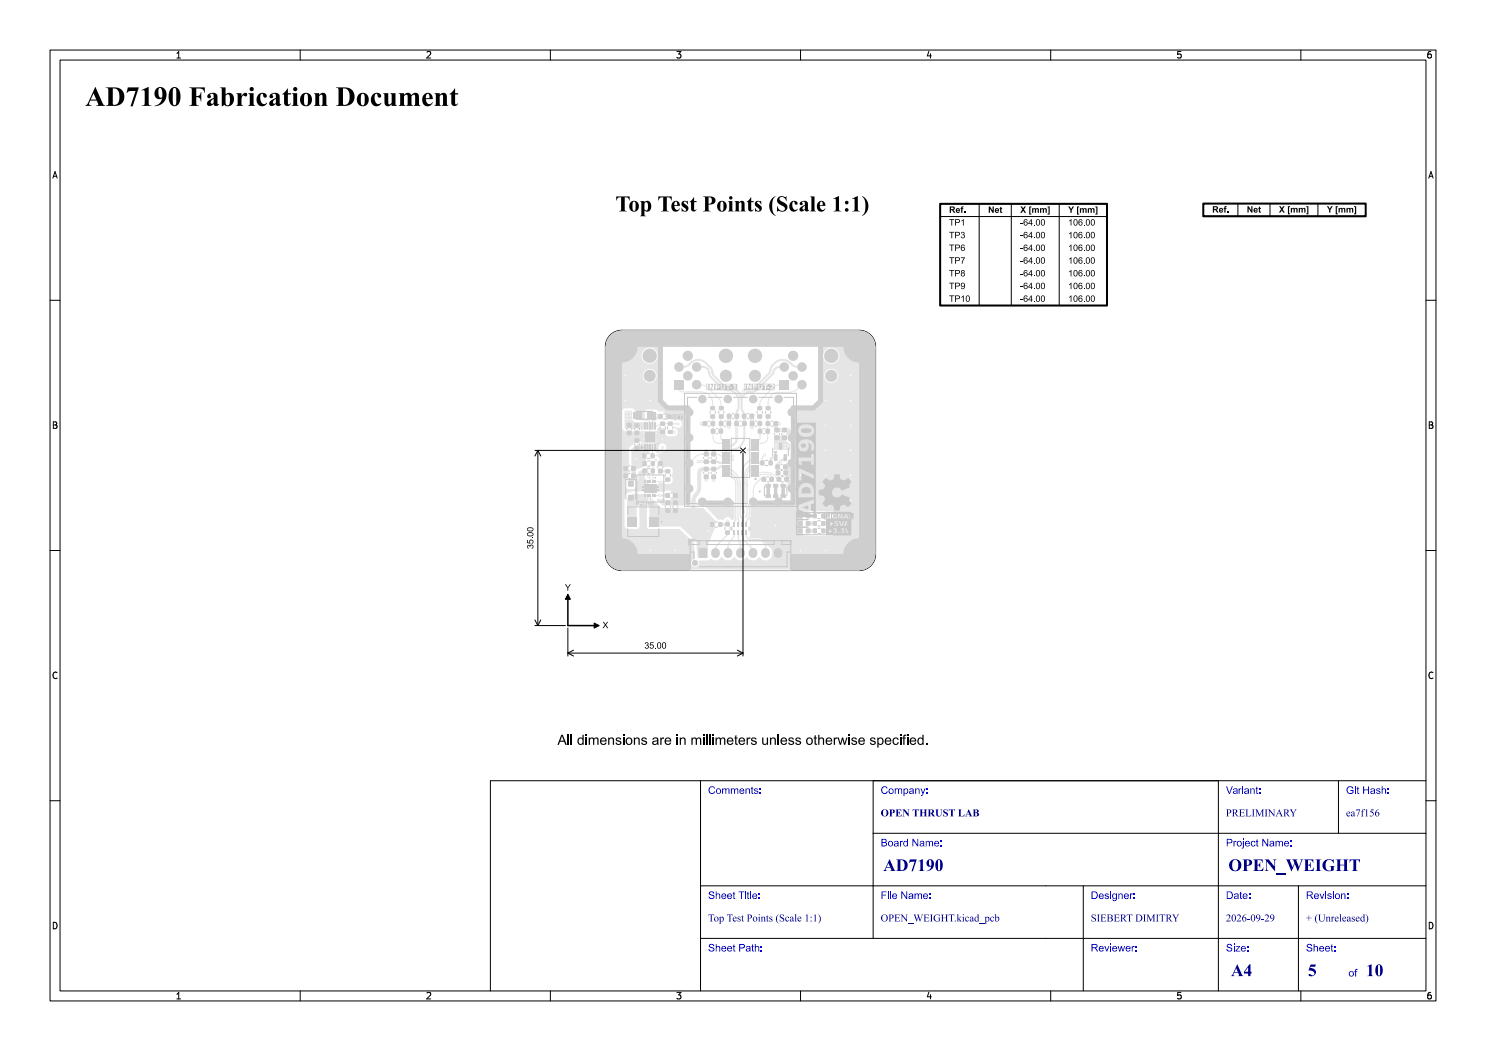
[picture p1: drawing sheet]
<svg xmlns="http://www.w3.org/2000/svg" width="297mm" height="210mm" viewBox="0 0 297 210" stroke-linecap="round" stroke-linejoin="round" font-family="sans-serif">
<defs><g id="words">
<text font-size="5.3" fill="#fff" x="17" y="21.5">AD7190 Fabrication Document</text>
<text font-size="4.3" fill="#fff" x="113.4" y="42.5">Top Test Points (Scale 1:1)</text>
<g font-size="3.3" fill="#fff">
<text x="176.5" y="174.3">AD7190</text>
<text x="245.5" y="174.3">OPEN_WEIGHT</text>
<text x="246" y="195.3">A4</text>
<text x="261.4" y="195.3">5</text>
<text x="273" y="195.3">10</text>
</g>
<g font-size="2" fill="#fff">
<text x="141.5" y="158.8">Comments:</text>
<text x="176" y="158.8">Company:</text>
<text x="245" y="158.8">Variant:</text>
<text x="269" y="158.8">Git Hash:</text>
<text x="176" y="163.3">OPEN THRUST LAB</text>
<text x="245" y="163.3">PRELIMINARY</text>
<text x="269" y="163.3">ea7f156</text>
<text x="176" y="169.3">Board Name:</text>
<text x="245" y="169.3">Project Name:</text>
<text x="141.5" y="179.8">Sheet Title:</text>
<text x="176" y="179.8">File Name:</text>
<text x="218" y="179.8">Designer:</text>
<text x="245" y="179.8">Date:</text>
<text x="261" y="179.8">Revision:</text>
<text x="141.5" y="184.3">Top Test Points (Scale 1:1)</text>
<text x="176" y="184.3">OPEN_WEIGHT.kicad_pcb</text>
<text x="218" y="184.3">SIEBERT DIMITRY</text>
<text x="245" y="184.3">2026-09-29</text>
<text x="261" y="184.3">+ (Unreleased)</text>
<text x="141.5" y="190.3">Sheet Path:</text>
<text x="218" y="190.3">Reviewer:</text>
<text x="245" y="190.3">Size:</text>
<text x="261" y="190.3">Sheet:</text>
<text x="269.5" y="195.3">of</text>
</g>
<g font-size="1.7" fill="#fff">
<text x="35" y="11.6">1</text>
<text x="85" y="11.6">2</text>
<text x="135" y="11.6">3</text>
<text x="185" y="11.6">4</text>
<text x="235" y="11.6">5</text>
<text x="285" y="11.6">6</text>
<text x="10.5" y="35.6">A</text>
<text x="285.5" y="35.6">A</text>
<text x="10.5" y="85.6">B</text>
<text x="285.5" y="85.6">B</text>
<text x="10.5" y="135.6">C</text>
<text x="285.5" y="135.6">C</text>
<text x="10.5" y="185.6">D</text>
<text x="285.5" y="185.6">D</text>
<text x="35" y="199.7">1</text>
<text x="85" y="199.7">2</text>
<text x="135" y="199.7">3</text>
<text x="185" y="199.7">4</text>
<text x="235" y="199.7">5</text>
<text x="285" y="199.7">6</text>
</g>
</g></defs>
<path d="M122 67a3.2 3.2 0 0 1 2.2-1h47.6a3.2 3.2 0 0 1 3.2 3.3v41.5a3.2 3.2 0 0 1-3.2 3.2h-47.6a3.2 3.2 0 0 1-3.2-3.2v-41.5a3.2 3.2 0 0 1 1-2.3z" fill="none" stroke="#000" stroke-width=".2"/>
<g fill="#e5e5e5">
<path d="M142 81.2h.9v.7h-.9z" fill-rule="evenodd"/>
<path d="M142 82.9h.9v.7h-.9z" fill-rule="evenodd"/>
<path d="M133.1 101.6h.8v.8h-.8z" fill-rule="evenodd"/>
<path d="M133.1 100.1h.8v.8h-.8z" fill-rule="evenodd"/>
<path d="M164.2 102.7h.7v.8h-.7z" fill-rule="evenodd"/>
<path d="M162.5 102.7h.7v.8h-.7z" fill-rule="evenodd"/>
<path d="M151.4 81.2h.9v.7h-.9z" fill-rule="evenodd"/>
<path d="M151.4 82.9h.9v.7h-.9z" fill-rule="evenodd"/>
<path d="M129.8 103.3h1.9v1.9h-1.9z" fill-rule="evenodd"/>
<path d="M125.5 103.3h1.8v1.9h-1.8z" fill-rule="evenodd"/>
<path d="M143.7 81.2h.9v.7h-.9z" fill-rule="evenodd"/>
<path d="M143.7 82.9h.9v.7h-.9z" fill-rule="evenodd"/>
<path d="M130.9 95.9h.2v.6h-.2z" fill-rule="evenodd"/>
<path d="M130.4 95.9h.2v.6h-.2z" fill-rule="evenodd"/>
<path d="M129.9 95.9h.2v.6h-.2z" fill-rule="evenodd"/>
<path d="M129.4 95.9h.2v.6h-.2z" fill-rule="evenodd"/>
<path d="M128.9 95.9h.2v.6h-.2z" fill-rule="evenodd"/>
<path d="M128.9 98.7h.2v.6h-.2z" fill-rule="evenodd"/>
<path d="M129.4 98.7h.2v.6h-.2z" fill-rule="evenodd"/>
<path d="M129.9 98.7h.2v.6h-.2z" fill-rule="evenodd"/>
<path d="M130.4 98.7h.2v.6h-.2z" fill-rule="evenodd"/>
<path d="M130.9 98.7h.2v.6h-.2z" fill-rule="evenodd"/>
<path d="M128.8 96.8h2.4v1.6h-2.4z" fill-rule="evenodd"/>
<path d="M128.3 97.2h.5v.3h-.5z" fill-rule="evenodd"/>
<path d="M128.3 97.7h.5v.3h-.5z" fill-rule="evenodd"/>
<path d="M131.2 97.7h.5v.3h-.5z" fill-rule="evenodd"/>
<path d="M131.2 97.2h.5v.3h-.5z" fill-rule="evenodd"/>
<path d="M155.3 95.4h.8v.8h-.8z" fill-rule="evenodd"/>
<path d="M156.8 95.4h.8v.8h-.8z" fill-rule="evenodd"/>
<path d="M153.8 95.4h.8v.8h-.8z" fill-rule="evenodd"/>
<path d="M152.3 95.4h.8v.8h-.8z" fill-rule="evenodd"/>
<path d="M148.3 82.7h.8v.9h-.8z" fill-rule="evenodd"/>
<path d="M149.9 82.7h.8v.9h-.8z" fill-rule="evenodd"/>
<path d="M149.9 84.2h.8v.8h-.8z" fill-rule="evenodd"/>
<path d="M151.5 84.2h.8v.8h-.8z" fill-rule="evenodd"/>
<path d="M154.8 90.8l.5 .1v1.2l-.5-.1z" fill-rule="evenodd"/>
<path d="M156.7 90.8l.5 .1v1.2l-.5-.1z" fill-rule="evenodd"/>
<path d="M155.7 88.5l.6 .1-.1 1.2-.5-.1z" fill-rule="evenodd"/>
<path d="M146.8 84.2h.8v.9h-.8z" fill-rule="evenodd"/>
<path d="M148.4 84.2h.8v.9h-.8z" fill-rule="evenodd"/>
<path d="M150.2 94.9h1.4v.4h-1.4z" fill-rule="evenodd"/>
<path d="M150.2 94.2h1.4v.5h-1.4z" fill-rule="evenodd"/>
<path d="M150.2 93.5h1.4v.5h-1.4z" fill-rule="evenodd"/>
<path d="M150.2 92.9h1.4v.4h-1.4z" fill-rule="evenodd"/>
<path d="M150.2 92.2h1.4v.5h-1.4z" fill-rule="evenodd"/>
<path d="M150.2 91.6h1.4v.4h-1.4z" fill-rule="evenodd"/>
<path d="M150.2 91h1.4v.4h-1.4z" fill-rule="evenodd"/>
<path d="M150.2 90.3h1.4v.4h-1.4z" fill-rule="evenodd"/>
<path d="M150.2 89.6h1.4v.5h-1.4z" fill-rule="evenodd"/>
<path d="M150.2 89h1.4v.4h-1.4z" fill-rule="evenodd"/>
<path d="M150.2 88.4h1.4v.4h-1.4z" fill-rule="evenodd"/>
<path d="M150.2 87.7h1.4v.5h-1.4z" fill-rule="evenodd"/>
<path d="M144.4 87.7h1.4v.5h-1.4z" fill-rule="evenodd"/>
<path d="M144.4 88.4h1.4v.4h-1.4z" fill-rule="evenodd"/>
<path d="M144.4 89h1.4v.4h-1.4z" fill-rule="evenodd"/>
<path d="M144.4 89.6h1.4v.5h-1.4z" fill-rule="evenodd"/>
<path d="M144.4 90.3h1.4v.4h-1.4z" fill-rule="evenodd"/>
<path d="M144.4 91h1.4v.4h-1.4z" fill-rule="evenodd"/>
<path d="M144.4 91.6h1.4v.4h-1.4z" fill-rule="evenodd"/>
<path d="M144.4 92.2h1.4v.5h-1.4z" fill-rule="evenodd"/>
<path d="M144.4 92.9h1.4v.4h-1.4z" fill-rule="evenodd"/>
<path d="M144.4 93.5h1.4v.5h-1.4z" fill-rule="evenodd"/>
<path d="M144.4 94.2h1.4v.5h-1.4z" fill-rule="evenodd"/>
<path d="M144.4 94.9h1.4v.4h-1.4z" fill-rule="evenodd"/>
<path d="M130.1 92.2h.7v.8h-.7z" fill-rule="evenodd"/>
<path d="M128.5 92.2h.7v.8h-.7z" fill-rule="evenodd"/>
<path d="M132 86h.9v.7h-.9z" fill-rule="evenodd"/>
<path d="M132 84.3h.9v.7h-.9z" fill-rule="evenodd"/>
<path d="M139.7 109.6h1.6v1.8h-1.6z" fill-rule="evenodd"/>
</g>
<g fill="#e5e5e5">
<circle cx="121.9" cy="110.8" r=".4"/>
<circle cx="122.6" cy="109.1" r=".4"/>
<circle cx="122.6" cy="112.4" r=".4"/>
<circle cx="124.2" cy="108.4" r=".4"/>
<circle cx="124.2" cy="110.8" r="3.2"/>
<circle cx="124.2" cy="113.1" r=".4"/>
<circle cx="125.9" cy="109.1" r=".4"/>
<circle cx="125.9" cy="112.4" r=".4"/>
<circle cx="126.7" cy="110.8" r=".4"/>
<circle cx="121.8" cy="69.2" r=".4"/>
<circle cx="122.6" cy="67.6" r=".4"/>
<circle cx="122.6" cy="70.9" r=".4"/>
<circle cx="124.3" cy="66.8" r=".4"/>
<circle cx="124.2" cy="69.3" r="3.2"/>
<circle cx="124.3" cy="71.6" r=".4"/>
<circle cx="125.9" cy="67.6" r=".4"/>
<circle cx="125.9" cy="70.9" r=".4"/>
<circle cx="126.6" cy="69.2" r=".4"/>
<circle cx="138.9" cy="112.5" r=".6"/>
</g>
<path d="M143 110.4v.2M145.5 110.4v.2M148 110.4v.2M150.5 110.4v.2M153 110.4v.2M155.5 110.4v.2" fill="none" stroke="#e5e5e5" stroke-width="1.7"/>
<g fill="#e5e5e5">
<circle cx="129.8" cy="71.1" r="1.42"/>
<circle cx="129.8" cy="75.1" r="1.2"/>
<circle cx="145.1" cy="71.1" r="1.42"/>
<circle cx="145.1" cy="75.1" r="1.2"/>
<circle cx="139.2" cy="76.9" r=".94"/>
<circle cx="139.2" cy="73.3" r=".94"/>
<circle cx="135.7" cy="73.3" r=".94"/>
<circle cx="137.5" cy="75.1" r=".94"/>
<circle cx="137.5" cy="71.1" r="1.01"/>
<circle cx="169.4" cy="110.8" r=".4"/>
<circle cx="170.1" cy="109.1" r=".4"/>
<circle cx="170.1" cy="112.4" r=".4"/>
<circle cx="171.7" cy="108.4" r=".4"/>
<circle cx="171.7" cy="110.8" r="3.2"/>
<circle cx="171.7" cy="113.1" r=".4"/>
<circle cx="173.4" cy="109.1" r=".4"/>
<circle cx="173.4" cy="112.4" r=".4"/>
<circle cx="174.2" cy="110.8" r=".4"/>
<circle cx="169.3" cy="69.2" r=".4"/>
<circle cx="170.1" cy="67.6" r=".4"/>
<circle cx="170.1" cy="70.9" r=".4"/>
<circle cx="171.8" cy="66.8" r=".4"/>
<circle cx="171.7" cy="69.3" r="3.2"/>
<circle cx="171.8" cy="71.6" r=".4"/>
<circle cx="173.4" cy="67.6" r=".4"/>
<circle cx="173.4" cy="70.9" r=".4"/>
<circle cx="174.2" cy="69.2" r=".4"/>
<circle cx="150.9" cy="71.1" r="1.43"/>
<circle cx="150.9" cy="75.1" r="1.2"/>
<circle cx="166.1" cy="71.1" r="1.42"/>
<circle cx="166.1" cy="75.1" r="1.2"/>
<circle cx="160.3" cy="76.9" r=".94"/>
<circle cx="160.3" cy="73.3" r=".94"/>
<circle cx="156.8" cy="73.3" r=".94"/>
<circle cx="158.5" cy="75.1" r=".94"/>
<circle cx="158.5" cy="71.1" r="1.01"/>
<circle cx="158.2" cy="82.4" r=".75"/>
<circle cx="158.2" cy="87.5" r=".75"/>
<circle cx="158.2" cy="92.5" r=".75"/>
<circle cx="158.2" cy="97.6" r=".75"/>
<circle cx="155.6" cy="100.3" r=".75"/>
<circle cx="150.5" cy="100.3" r=".75"/>
<circle cx="145.5" cy="100.3" r=".75"/>
<circle cx="140.4" cy="100.3" r=".75"/>
<circle cx="137.7" cy="97.6" r=".75"/>
<circle cx="137.7" cy="92.5" r=".75"/>
<circle cx="137.7" cy="87.5" r=".75"/>
<circle cx="137.7" cy="82.4" r=".75"/>
<circle cx="140.4" cy="79.8" r=".75"/>
<circle cx="145.5" cy="79.8" r=".75"/>
<circle cx="150.5" cy="79.8" r=".75"/>
<circle cx="155.6" cy="79.7" r=".75"/>
<circle cx="128.6" cy="87.9" r=".25"/>
<circle cx="129.9" cy="87.9" r=".25"/>
<circle cx="131.2" cy="87.9" r=".25"/>
<circle cx="128.6" cy="86.6" r=".25"/>
<circle cx="129.9" cy="86.6" r=".25"/>
<circle cx="131.2" cy="86.6" r=".25"/>
<circle cx="129.6" cy="95.3" r=".28"/>
<circle cx="165.2" cy="106.1" r=".3"/>
<circle cx="141.6" cy="106.1" r=".3"/>
<circle cx="130.2" cy="100" r=".28"/>
<circle cx="163" cy="67.7" r=".3"/>
<circle cx="150.3" cy="83.9" r=".28"/>
<circle cx="128" cy="112.5" r=".3"/>
<circle cx="168" cy="112.5" r=".3"/>
<circle cx="168" cy="67.7" r=".3"/>
<circle cx="122.8" cy="81.5" r=".3"/>
<circle cx="173.3" cy="74" r=".3"/>
<circle cx="165" cy="110" r=".3"/>
<circle cx="142.7" cy="90" r=".27"/>
<circle cx="155.6" cy="84.6" r=".27"/>
<circle cx="122.8" cy="84" r=".3"/>
<circle cx="133" cy="67.7" r=".3"/>
<circle cx="160" cy="85" r=".3"/>
<circle cx="122.8" cy="106.5" r=".3"/>
<circle cx="152.1" cy="95.7" r=".28"/>
<circle cx="133" cy="112.5" r=".3"/>
<circle cx="170" cy="90" r=".3"/>
<circle cx="155" cy="105" r=".3"/>
<circle cx="122.8" cy="89" r=".3"/>
<circle cx="125" cy="75" r=".3"/>
<circle cx="173.2" cy="79" r=".3"/>
<circle cx="145.7" cy="83.9" r=".28"/>
<circle cx="135" cy="110" r=".3"/>
<circle cx="160.5" cy="112.5" r=".3"/>
<circle cx="170" cy="105" r=".3"/>
<circle cx="165.5" cy="67.7" r=".3"/>
<circle cx="160.5" cy="67.7" r=".3"/>
<circle cx="142.7" cy="95.9" r=".28"/>
<circle cx="145.5" cy="67.7" r=".3"/>
<circle cx="135" cy="90" r=".3"/>
<circle cx="122.8" cy="96.5" r=".3"/>
<circle cx="173.3" cy="89" r=".3"/>
<circle cx="173.3" cy="101.5" r=".3"/>
<circle cx="132.4" cy="87.7" r=".28"/>
<circle cx="140.5" cy="67.7" r=".3"/>
<circle cx="165.5" cy="112.5" r=".3"/>
<circle cx="141.2" cy="90" r=".28"/>
<circle cx="122.8" cy="91.5" r=".3"/>
<circle cx="145.7" cy="85.3" r=".28"/>
<circle cx="130" cy="110" r=".3"/>
<circle cx="135.5" cy="67.7" r=".3"/>
<circle cx="165" cy="85" r=".3"/>
<circle cx="146.5" cy="91.8" r=".28"/>
<circle cx="158" cy="67.7" r=".3"/>
<circle cx="165" cy="80" r=".3"/>
<circle cx="170" cy="75" r=".3"/>
<circle cx="128" cy="67.7" r=".3"/>
<circle cx="165" cy="100" r=".3"/>
<circle cx="155.5" cy="67.7" r=".3"/>
<circle cx="173.3" cy="76.5" r=".3"/>
<circle cx="173.3" cy="91.5" r=".3"/>
<circle cx="160" cy="100" r=".3"/>
<circle cx="173.2" cy="96.5" r=".3"/>
<circle cx="140.3" cy="84.6" r=".28"/>
<circle cx="135.5" cy="112.5" r=".3"/>
<circle cx="170" cy="95" r=".3"/>
<circle cx="170" cy="85" r=".3"/>
<circle cx="156.1" cy="85.9" r=".28"/>
<circle cx="122.8" cy="104" r=".3"/>
<circle cx="141.1" cy="95.9" r=".27"/>
<circle cx="173.3" cy="106.5" r=".3"/>
<circle cx="165" cy="90" r=".3"/>
<circle cx="130" cy="80" r=".3"/>
<circle cx="173.2" cy="81.5" r=".3"/>
<circle cx="122.8" cy="99" r=".3"/>
<circle cx="122.8" cy="79" r=".3"/>
<circle cx="150.3" cy="85.4" r=".28"/>
<circle cx="173.2" cy="94" r=".3"/>
<circle cx="157.4" cy="85.9" r=".28"/>
<circle cx="173.3" cy="84" r=".3"/>
<circle cx="143" cy="67.7" r=".3"/>
<circle cx="160" cy="95" r=".3"/>
<circle cx="150.5" cy="67.7" r=".3"/>
<circle cx="170" cy="100" r=".3"/>
<circle cx="160" cy="90" r=".3"/>
<circle cx="148" cy="67.7" r=".3"/>
<circle cx="122.8" cy="86.5" r=".3"/>
<circle cx="160" cy="105" r=".3"/>
<circle cx="122.8" cy="74" r=".3"/>
<circle cx="122.8" cy="94" r=".3"/>
<circle cx="163" cy="112.5" r=".3"/>
<circle cx="125" cy="80" r=".3"/>
<circle cx="122.7" cy="76.5" r=".3"/>
<circle cx="160" cy="110" r=".3"/>
<circle cx="170" cy="80" r=".3"/>
<circle cx="173.3" cy="99" r=".3"/>
<circle cx="153" cy="67.7" r=".3"/>
<circle cx="130.5" cy="67.7" r=".3"/>
<circle cx="130.5" cy="112.5" r=".3"/>
<circle cx="173.3" cy="86.5" r=".3"/>
<circle cx="149.6" cy="89.9" r=".28"/>
<circle cx="173.3" cy="104" r=".3"/>
<circle cx="122.8" cy="101.5" r=".3"/>
<circle cx="146.5" cy="91.2" r=".28"/>
<circle cx="138" cy="67.7" r=".3"/>
<circle cx="165" cy="95" r=".3"/>
<circle cx="157.8" cy="95.8" r=".27"/>
<circle cx="148.6" cy="102.3" r=".27"/>
<circle cx="165.3" cy="103.1" r=".27"/>
<circle cx="133.5" cy="95.8" r=".27"/>
<circle cx="131.1" cy="92" r=".28"/>
<circle cx="132" cy="99" r=".27"/>
<circle cx="153.5" cy="97.3" r=".3"/>
<circle cx="155.5" cy="92.7" r=".3"/>
<circle cx="126" cy="83.1" r=".3"/>
<circle cx="126" cy="82.4" r=".3"/>
<circle cx="165.3" cy="104.6" r=".3"/>
<circle cx="139.5" cy="92.3" r=".3"/>
<circle cx="125.3" cy="83.1" r=".3"/>
<circle cx="125.3" cy="82.4" r=".3"/>
<circle cx="156" cy="92.2" r=".3"/>
<circle cx="140.2" cy="92.3" r=".3"/>
<circle cx="126" cy="83.8" r=".3"/>
<circle cx="155.4" cy="94.4" r=".3"/>
<circle cx="155.4" cy="93.8" r=".3"/>
<circle cx="125.3" cy="83.8" r=".3"/>
<circle cx="134.7" cy="86.4" r=".3"/>
<circle cx="147.2" cy="85.4" r=".3"/>
<circle cx="147.2" cy="86.8" r=".3"/>
<circle cx="147.2" cy="86.1" r=".3"/>
<circle cx="156.9" cy="88.9" r=".3"/>
<circle cx="156.9" cy="89.5" r=".3"/>
<circle cx="155.1" cy="88.9" r=".3"/>
<circle cx="157.5" cy="89.5" r=".3"/>
<circle cx="157.5" cy="88.9" r=".3"/>
<circle cx="155.1" cy="89.5" r=".3"/>
<circle cx="148.6" cy="78.1" r=".3"/>
<circle cx="147.5" cy="79.2" r=".3"/>
<circle cx="147.2" cy="87.5" r=".3"/>
<circle cx="145.4" cy="104.1" r=".28"/>
<circle cx="149.1" cy="103.3" r=".27"/>
<circle cx="152.8" cy="90.9" r=".3"/>
<circle cx="127.1" cy="91.7" r=".3"/>
<circle cx="135.5" cy="84.7" r=".3"/>
<circle cx="132.4" cy="89.4" r=".3"/>
<circle cx="131.2" cy="83.1" r=".3"/>
</g>
<g fill="#e5e5e5">
<path d="M134.8 75.9h1.8v1.9h-1.8z" fill-rule="evenodd"/>
<path d="M126.2 94.7h.8v.8h-.8z" fill-rule="evenodd"/>
<path d="M124.7 94.7h.7v.8h-.7z" fill-rule="evenodd"/>
<path d="M162.5 104.2h.7v.8h-.7z" fill-rule="evenodd"/>
<path d="M164.2 104.2h.7v.8h-.7z" fill-rule="evenodd"/>
<path d="M140.7 90.3h.9v.8h-.9z" fill-rule="evenodd"/>
<path d="M140.7 91.9h.9v.8h-.9z" fill-rule="evenodd"/>
<path d="M128.4 90.7h.7v.8h-.7z" fill-rule="evenodd"/>
<path d="M130.1 90.7h.7v.8h-.7z" fill-rule="evenodd"/>
<path d="M125.3 84.6h.9v.7h-.9z" fill-rule="evenodd"/>
<path d="M125.3 86.1h.9v.8h-.9z" fill-rule="evenodd"/>
<path d="M133.3 82.8h.7v.9h-.7z" fill-rule="evenodd"/>
<path d="M131.7 82.8h.7v.9h-.7z" fill-rule="evenodd"/>
<path d="M159.6 105.7h.7v.8h-.7z" fill-rule="evenodd"/>
<path d="M161.1 105.7h.8v.8h-.8z" fill-rule="evenodd"/>
<path d="M128.5 93.7h.7v.8h-.7z" fill-rule="evenodd"/>
<path d="M130.1 93.7h.7v.8h-.7z" fill-rule="evenodd"/>
<path d="M143.7 85.7h.8v.9h-.8z" fill-rule="evenodd"/>
<path d="M142.1 85.7h.8v.9h-.8z" fill-rule="evenodd"/>
<path d="M134.6 101.6h.8v.8h-.8z" fill-rule="evenodd"/>
<path d="M134.6 100.1h.8v.8h-.8z" fill-rule="evenodd"/>
<path d="M145 106.1h.8v.7h-.8z" fill-rule="evenodd"/>
<path d="M145 104.4h.8v.7h-.8z" fill-rule="evenodd"/>
<path d="M154.9 87.1h.8v.8h-.8z" fill-rule="evenodd"/>
<path d="M154.9 85.5h.8v.8h-.8z" fill-rule="evenodd"/>
<path d="M155 92.9h.8v.8h-.8z" fill-rule="evenodd"/>
<path d="M156.6 92.9h.8v.8h-.8z" fill-rule="evenodd"/>
<path d="M151.5 85.7h.8v.9h-.8z" fill-rule="evenodd"/>
<path d="M153.1 85.7h.7v.9h-.7z" fill-rule="evenodd"/>
<path d="M153.1 81.2h.8v.7h-.8z" fill-rule="evenodd"/>
<path d="M153.1 82.9h.8v.7h-.8z" fill-rule="evenodd"/>
<path d="M156.4 87.1h.8v.8h-.8z" fill-rule="evenodd"/>
<path d="M156.4 85.5h.8v.8h-.8z" fill-rule="evenodd"/>
<path d="M131.6 93.7h.8v.8h-.8z" fill-rule="evenodd"/>
<path d="M131.6 92.2h.8v.8h-.8z" fill-rule="evenodd"/>
<path d="M142 104.4h.7v.8h-.7z" fill-rule="evenodd"/>
<path d="M143.6 104.4h.7v.8h-.7z" fill-rule="evenodd"/>
<path d="M133.5 84.3h.9v.7h-.9z" fill-rule="evenodd"/>
<path d="M133.5 86h.9v.7h-.9z" fill-rule="evenodd"/>
<path d="M140.7 93.3h.9v.8h-.9z" fill-rule="evenodd"/>
<path d="M140.7 94.9h.9v.8h-.9z" fill-rule="evenodd"/>
<path d="M125.6 96.2h1v.9h-1z" fill-rule="evenodd"/>
<path d="M125.6 99h1v.9h-1z" fill-rule="evenodd"/>
<path d="M133.1 98.6h.7v.8h-.7z" fill-rule="evenodd"/>
<path d="M134.6 98.6h.8v.8h-.8z" fill-rule="evenodd"/>
<path d="M149 104.3h.4v.9h-.4z" fill-rule="evenodd"/>
<path d="M148.2 104.3h.4v.9h-.4z" fill-rule="evenodd"/>
<path d="M147.4 104.3h.4v.9h-.4z" fill-rule="evenodd"/>
<path d="M146.6 104.3h.4v.9h-.4z" fill-rule="evenodd"/>
<path d="M146.6 106h.4v.9h-.4z" fill-rule="evenodd"/>
<path d="M147.4 106h.4v.9h-.4z" fill-rule="evenodd"/>
<path d="M148.2 106h.4v.9h-.4z" fill-rule="evenodd"/>
<path d="M149 106h.4v.9h-.4z" fill-rule="evenodd"/>
<path d="M145.3 82.7h.8v.9h-.8z" fill-rule="evenodd"/>
<path d="M146.9 82.7h.8v.9h-.8z" fill-rule="evenodd"/>
<path d="M155.8 75.9h1.9v1.9h-1.9z" fill-rule="evenodd"/>
<path d="M145.3 84.2h.8v.9h-.8z" fill-rule="evenodd"/>
<path d="M143.7 84.2h.8v.9h-.8z" fill-rule="evenodd"/>
<path d="M126.9 84.6h.8v.7h-.8z" fill-rule="evenodd"/>
<path d="M126.9 86.1h.8v.8h-.8z" fill-rule="evenodd"/>
<path d="M159.6 102.7h.7v.8h-.7z" fill-rule="evenodd"/>
<path d="M161.1 102.7h.8v.8h-.8z" fill-rule="evenodd"/>
<path d="M155.1 94.1h.8v.8h-.8z" fill-rule="evenodd"/>
<path d="M156.7 94.1h.7v.8h-.7z" fill-rule="evenodd"/>
<path d="M129.3 82.3h1.7v1.3h-1.7z" fill-rule="evenodd"/>
<path d="M126.7 82.3h1.7v1.3h-1.7z" fill-rule="evenodd"/>
<path d="M128.8 88.7h.3l-.1 1.4-.2-.1z" fill-rule="evenodd"/>
<path d="M129.3 88.7h.2v1.4l-.2-.1z" fill-rule="evenodd"/>
<path d="M129.8 88.7h.2v1.4l-.2-.1z" fill-rule="evenodd"/>
<path d="M130.3 88.7h.2v1.4l-.3-.1z" fill-rule="evenodd"/>
<path d="M130.8 88.7h.2v1.4l-.3-.1z" fill-rule="evenodd"/>
<path d="M130.8 84.4h.2v1.4l-.3-.1z" fill-rule="evenodd"/>
<path d="M130.3 84.4h.2v1.4l-.3-.1z" fill-rule="evenodd"/>
<path d="M129.8 84.4h.2v1.4l-.2-.1z" fill-rule="evenodd"/>
<path d="M129.3 84.4h.2v1.4l-.2-.1z" fill-rule="evenodd"/>
<path d="M128.8 84.4h.3l-.1 1.4-.2-.1z" fill-rule="evenodd"/>
<path d="M128.4 86.1h3v2.2h-3z" fill-rule="evenodd"/>
<path d="M142.1 84.2h.8v.9h-.8z" fill-rule="evenodd"/>
<path d="M140.5 84.2h.8v.9h-.8z" fill-rule="evenodd"/>
<path d="M142.2 93.3h.9v.8h-.9z" fill-rule="evenodd"/>
<path d="M142.2 94.9h.9v.8h-.9z" fill-rule="evenodd"/>
<path d="M133.1 93.8h.8v.7h-.8z" fill-rule="evenodd"/>
<path d="M133.1 95.5h.8v.7h-.8z" fill-rule="evenodd"/>
<path d="M142.2 90.3h.9v.8h-.9z" fill-rule="evenodd"/>
<path d="M142.2 91.9h.9v.8h-.9z" fill-rule="evenodd"/>
<path d="M152 92.1h.7v.8h-.7z" fill-rule="evenodd"/>
<path d="M153.7 92.1h.7v.8h-.7z" fill-rule="evenodd"/>
<path d="M153.1 96.8h.8v.5h-.2v1.6h.2v.5h-.8v-.5h.2v-1.6h-.2z" fill-rule="evenodd"/>
<path d="M154.6 96.8h.8v.5h-.2v1.6h.2v.5h-.8v-.5h.2v-1.6h-.2z" fill-rule="evenodd"/>
<path d="M156.1 96.8h.8v.5h-.2v1.6h.2v.5h-.8v-.5h.2v-1.6h-.2z" fill-rule="evenodd"/>
<path d="M126.2 93.2h.8v.8h-.8z" fill-rule="evenodd"/>
<path d="M124.7 93.2h.7v.8h-.7z" fill-rule="evenodd"/>
<path d="M162.5 105.7h.7v.8h-.7z" fill-rule="evenodd"/>
<path d="M164.2 105.7h.7v.8h-.7z" fill-rule="evenodd"/>
<path d="M126.9 89.2h.8v.7h-.8z" fill-rule="evenodd"/>
<path d="M126.9 87.6h.8v.8h-.8z" fill-rule="evenodd"/>
<path d="M153.1 84.2h.8v.9h-.8z" fill-rule="evenodd"/>
<path d="M154.7 84.2h.7v.9h-.7z" fill-rule="evenodd"/>
<path d="M159.6 104.2h.7v.8h-.7z" fill-rule="evenodd"/>
<path d="M161.1 104.2h.8v.8h-.8z" fill-rule="evenodd"/>
</g>
<g fill="none" stroke="#e5e5e5" stroke-width=".2">
<path d="M135.7 76.9a1.31 1.31 0 0 0 .2 1.2l.5 .2h3.7a2.3 2.3 0 0 1 2.3 2.3v1M139.2 76.9h.1a2.55 2.55 0 0 1 2.2 .6l2.4 2.4a2.37 2.37 0 0 1 .3 1.7M156.8 76.9a2.56 2.56 0 0 0-2.2 .5l-2.5 2.5a2.38 2.38 0 0 0-.2 1.7M160.3 76.9a3.3 3.3 0 0 1-2.6 1.5h-2.2a2.02 2.02 0 0 0-2 2v1.2M127.5 83l.8 .7 .4 .2a.86 .86 0 0 1 1.2 .7v2.3l.6 .9M129.5 96.2v.5a1.71 1.71 0 0 0 .9 1.3l.1 1M129.6 95.2l.4 .5v.5M129.9 87.2l.6 .6M130.4 89.4v1.7h.7l.4-.3 .8-.8 .1-.6M130.4 89.4h.1M130.5 87.8l.4 .7v.9M131.1 91.9l-.6 .7v3.6"/>
<path d="M132 84.7l-.5 .3-.6 .1M132.5 84.7h3M133.5 95.8l-.5 .4h-2M133.9 86.3h.1M141.1 95.3h.1M142.4 83.2l.1 4.4 .2 .5 .6 .4 1.8 .1M142.7 95.3h.1M144.2 83.2l-.1 4.5 .2 .2h.8M145.1 91.2v.6h1.4M146.5 91.2l-2.3-.1-.9-.4-3.3 .1a3.9 3.9 0 0 0-2.2 1.7M146.5 91.2h.1M147.3 83.1l-.1 .1"/>
<path d="M148.7 83.2h.1M149.4 89.9h1.5M150.9 94.4h2.5a2.75 2.75 0 0 1 2 1.1l.3 .1M150.9 95.1l.9-.1 .5-.2h1.5l.4 .3v.5M151.9 83.2v4.5l-.3 .2h-.7M152.3 92.5h.1M152.7 95.8a2.14 2.14 0 0 0-2.1 2l-.1 2.4M152.8 90.9l-.4 .5v1.1M153.5 83.2v4.2a1.15 1.15 0 0 1-1.2 1.2h-1.4M154.2 95.8a1.41 1.41 0 0 0-.7 1.1v1.2M155.4 93.5v.2M155.7 95.8l.6 .6a2.37 2.37 0 0 1 .2 1.7"/>
<path d="M158.2 87.5l-.1 .1M164.5 106.1l.2 .1"/>
</g>
<g fill="none" stroke="#e5e5e5" stroke-width=".8">
<path d="M140.2 84.7h.7M141.1 93.8v-.1a.97 .97 0 0 0-1.4 .8v3.3l-1.1 2v2.3M141.1 93.8h.1M145.7 83.1v2.2M150.3 83.1v2.3M155.6 84.7h-.5l.1 1.1 .3 .1h1.9l.7 .8 .1 .8M138.6 102.1h.1M161.5 106.1h1.4M161.5 103.1h1.4M161.5 104.6h1.4M164.5 106.1h.7M164.5 103.1h.8"/>
<path d="M164.5 104.6h.8"/>
</g>
<path d="M139.5 92.2v.1M139.5 92.3h3.9l.5 .2h1.2M141.1 92.3h.1M141.2 93.7h-.1M145.1 93.1a2.21 2.21 0 0 0-1.8 .6h-2.1" fill="none" stroke="#e5e5e5" stroke-width=".45"/>
<g fill="none" stroke="#e5e5e5" stroke-width=".4">
<path d="M135.7 73.3a2.71 2.71 0 0 0 2.7-1 2.11 2.11 0 0 1 2.7 .2l1.1 1.2 .2 .9 .3 .5 1.7 1.7 .6 .4 1.2 .2a3.4 3.4 0 0 1 1.9 1.6l.2 2.8a1.73 1.73 0 0 1 .4 1.4M139.2 73.3h.1a2.61 2.61 0 0 1 1.9 .2l.4 .5 .2 .8 .3 .6 2.4 2.2 1 .4M145.5 78h.1M145.6 78a2.37 2.37 0 0 1 1.9 1.2l.1 .3v2l-.4 1v5.4a1.87 1.87 0 0 1-2.1 1.3M149.3 78.4l-1.1 1.1M149.3 78.4h.1M156.8 73.3a1.9 1.9 0 0 0-2 .5l-.4 1-3.3 3.3a2.54 2.54 0 0 1-1.8 .3M160.3 73.3a2.67 2.67 0 0 1-2.7-1 2.56 2.56 0 0 0-3.8 2.1l-2.6 2.8a3 3 0 0 1-2.3 .6l-.3 .3M132 99h1.5M132 94.1l1.5 .1M148.8 83.2v4a2.65 2.65 0 0 1-2.6 2.7h-1.1v.6M150.9 92.5h1.4"/>
<path d="M155 98.1a1.96 1.96 0 0 0 .3 1.9l.3 .2M155.1 91.4l-1 .2-.1 .9M155.4 93.7l.1 .7"/>
</g>
<path d="M134 86.3h.7M141.1 95.3v.6M141.1 90v.7M142.7 90v.7M142.7 95.3v.6M157 93.2v.1M157.2 95.8h.7M158.2 92.2l.2 .2-.4 .4" fill="none" stroke="#e5e5e5" stroke-width=".6"/>
<g fill="none" stroke="#e5e5e5" stroke-width=".25">
<path d="M145.1 93.8h.5a3.3 3.3 0 0 1 2.3 3v6.1l.3 .5a1.34 1.34 0 0 1 .2 1.2M145.1 94.4a2.41 2.41 0 0 1 2.4 2.4v6.7l.1 1.1M145.1 95.1a1.59 1.59 0 0 1 1.9 1.5v7.2l-.2 .3v.5M150.9 91.8a2.4 2.4 0 0 0-2.5 2.2v7.1l.2 .2M150.9 93.8a1.23 1.23 0 0 0-1.6 1.1v5.3l.4 .9 .1 1.9-.6 1.1v.5M150.9 93.1a1.81 1.81 0 0 0-2 1.9v5.4l.4 1.1v1.3l-.2 .4M145.4 106.4l-.2 .6-1.9 2-.3 .6v.9M146.8 106.5l-.1 .8a3.2 3.2 0 0 0-1.2 3.2M147.6 106.5v1.5l.4 .8v1.7M147.6 104.6h.1M148.4 106.5l.1 1.1 1.9 2.1 .1 .8M148.5 101.3h.1"/>
<path d="M148.6 101.3l.1 1.1M149.1 103.2v.1M149.1 103.2h.1M149.2 106.5l.1 .9 .6 .4a3.3 3.3 0 0 1 2.3 .2l.5 .5a2.79 2.79 0 0 1 .3 2"/>
</g>
<path d="M131 99h1" fill="none" stroke="#e5e5e5" stroke-width=".3"/>
<path d="M141.1 92.2l.1 .1M156.8 91.9h-.5l-.9 .9v1.6M144 104.8h.1M145.4 104.1v.7h-1.4" fill="none" stroke="#e5e5e5" stroke-width=".5"/>
<g fill="#e5e5e5">
<path d="M154.7 87.1l2.3-.1a1.56 1.56 0 0 0 .9 1.7l-.1 1.2h-3z" fill-rule="evenodd"/>
<path d="M126.3 98.7h3.2l.1 1.5-.1 .1h-1.6l-.6 .6v4.2l-1.8 .1-.1-.1-.1-5.3z" fill-rule="evenodd"/>
<path d="M127.1 88.8h2.9v1.3l-.9 .6v2.4l-2 .8v1.7a1.64 1.64 0 0 0-.4 1.6h-1.2v-1l.7-.8v-5.6z" fill-rule="evenodd"/>
<path d="M124.9 82.1h1.4v1.8l.5 .5h2.7v1.2l-4.5 .1-.1-.3z" fill-rule="evenodd"/>
<path d="M129.8 98.7h.3v.8l2.1 2h8.3l2.4 2.4v1.4l-1.4 3.5v2.7h-2.1l-.2-3.3-3.2-3h-6.2z" fill-rule="evenodd"/>
<path d="M130.3 82.7h2l.2 .1-.1 .9-1 .1-.9 .5v1.3l-.1 .2-.1-.1z" fill-rule="evenodd"/>
<path d="M139.1 100.5h7.6l.1 3.3a.54 .54 0 0 1-.9-.3 .98 .98 0 0 0-1.4 .4h-1l-2.7-2.8-1.6-.1z" fill-rule="evenodd"/>
<path d="M122 67.2l1-.7 1.2-.3h47.6l.9 .2 .8 .4 .7 .6 .4 .9 .2 .9v41.6l-.3 1.2-.5 .8-1 .7-1.2 .3-48.2-.1-.9-.3-.7-.6-.7-1.4-.1-11.6h3.6v5.3l.2 .4 .4 .2h2l.3-.1 .1-.4v-4.1l.3-.3h1.1l.1 4.3 .2 .5 .4 .1h5.9l2.9 2.8 .2 3.2a.83 .83 0 0 0-.7 1 .83 .83 0 0 0 1.1 .5 .83 .83 0 0 0 .4-1.2h1.8l.5-.4a1.56 1.56 0 0 0 2.2-.3 1.49 1.49 0 0 0 2.5 0 1.49 1.49 0 0 0 2.5 0 1.49 1.49 0 0 0 2.5 0 1.41 1.41 0 0 0 1.5 .7 1.41 1.41 0 0 0 1.1-1.3 1.43 1.43 0 0 0-.8-1.6l-.3-.1a1.96 1.96 0 0 0-1.8-1.5l-1.7-.1 .2-.4-.1-1.4 .1-.3v-1l-.2-.4 .3-.6v-1.2h10.5v5h6v-5h-16.5v-.8l-.2-.7 .1-.1h8.6v-3h-1l-.1-.9-.3-.3v-3.6l.4-.2h1l-.1-3.8-.1-.3-.6-.5 .1-.9h.7v-5.4l.1-.1h4l1.4-1.4v-5.1h.7a1.4 1.4 0 0 0 2 1.4 1.4 1.4 0 0 0 .4-2.4 1.4 1.4 0 0 0-2.3 .8l-.1 .2h-.7v-4h.5a1.63 1.63 0 0 0 2.3 1.6 1.63 1.63 0 0 0 .4-2.7 1.63 1.63 0 0 0-2.6 .8l-.1 .3h-.5v-2h-32v11.1l1.4 1.4h4l.1 .1v18.9h.5l.1 .4-.1 .1h-5.5l-1.2-1.2 .2-.1 .5 .1 .5-.2 .6 .4h.6a.72 .72 0 0 0 .7-.7l-.1-.9-.5-.4h-.7l-.6 .4-.5-.2-.5 .1-.4-.1-.7 .1-.4-.1-3.9 .1a1.22 1.22 0 0 0-1.1 .8l-.2 .7h-3.6v-3.6h3.8v1l.2 .4 1.5 .1 .5-.4v-.9l.4-.7v-1.5l1.9-.7 .1 .9a.89 .89 0 0 0-.7 .6 .89 .89 0 0 0 .4 .9l.1 .8 .3 .3h1.5l.3-.1 .2-.5h.9l.5 .3h.8l.4-.2 .2-.4-.1-.6-.2-.5 .3-.6-.2-.9-.4-.2-1.1 .1-.4-.2h-1v-.4a.98 .98 0 0 0 0-1.7l.9-.9a.83 .83 0 0 0 .9-1 .83 .83 0 0 0-1.3-.5 .83 .83 0 0 0 0 1.4l-.5 .5-.3-.3-.1-1.7-.4-.4h-1.8l-1.9 .2-1.2 1.2-.1 5.6-.6 1h-3.8v-14h3.1v3.3l.5 .6 3.6 .1 .4 .1 1.1-.1 .6 .1a.81 .81 0 0 0 1.1-.9l1.5 .1-.1 1.1 .1 .3 .4 .3h.8a.88 .88 0 0 0 1-.4 .88 .88 0 0 0-.3-1.1l-.3-.2 .2-.2a.83 .83 0 0 0 1.1 0 .83 .83 0 0 0 .1-1.2 .83 .83 0 0 0-1.2 0l-.5-.3-1.3 .1-.1-.1v-1.1l-.2-.3-.4-.2h-.9l-.3-.4h-1.9l-.3 .2-.2 .3v1.5l-.2 .1h-1.5l-.2-.2-.1-1.6-.4-.5h-1.6l-.4 .3-.1 .3h-3.1v-7.2h7.2a1.4 1.4 0 0 0 2 1.4 1.4 1.4 0 0 0 .4-2.4 1.4 1.4 0 0 0-2.3 .8l-.1 .2h-7.2v-4h7a1.63 1.63 0 0 0 2.3 1.6 1.63 1.63 0 0 0 .4-2.7 1.63 1.63 0 0 0-2.6 .8l-.1 .3h-7l.1-2.4 .2-.6z" fill-rule="evenodd"/>
</g>
<g fill="#fff">
<circle cx="129.6" cy="95.2" r=".13"/>
<circle cx="165.2" cy="106.1" r=".15"/>
<circle cx="141.6" cy="106.1" r=".15"/>
<circle cx="130.2" cy="100" r=".13"/>
<circle cx="163" cy="67.7" r=".15"/>
<circle cx="150.3" cy="83.9" r=".12"/>
<circle cx="128" cy="112.5" r=".15"/>
<circle cx="168" cy="112.5" r=".15"/>
<circle cx="168" cy="67.8" r=".15"/>
<circle cx="122.8" cy="81.5" r=".15"/>
<circle cx="173.2" cy="74" r=".15"/>
<circle cx="165" cy="110" r=".15"/>
<circle cx="142.6" cy="90" r=".12"/>
<circle cx="155.6" cy="84.7" r=".13"/>
<circle cx="122.8" cy="84" r=".15"/>
<circle cx="133" cy="67.7" r=".15"/>
<circle cx="160" cy="85" r=".15"/>
<circle cx="122.8" cy="106.5" r=".15"/>
<circle cx="152.1" cy="95.7" r=".12"/>
<circle cx="133" cy="112.5" r=".15"/>
<circle cx="170" cy="90" r=".15"/>
<circle cx="155" cy="105" r=".15"/>
<circle cx="122.8" cy="89" r=".15"/>
<circle cx="125" cy="75" r=".15"/>
<circle cx="173.2" cy="79" r=".15"/>
<circle cx="145.7" cy="83.9" r=".12"/>
<circle cx="135" cy="110" r=".15"/>
<circle cx="160.5" cy="112.5" r=".15"/>
<circle cx="170" cy="105" r=".15"/>
<circle cx="165.5" cy="67.7" r=".15"/>
<circle cx="160.5" cy="67.7" r=".15"/>
<circle cx="142.7" cy="95.9" r=".13"/>
<circle cx="145.5" cy="67.8" r=".15"/>
<circle cx="135" cy="90" r=".15"/>
<circle cx="122.8" cy="96.5" r=".15"/>
<circle cx="173.2" cy="89" r=".15"/>
<circle cx="173.2" cy="101.5" r=".15"/>
<circle cx="132.4" cy="87.7" r=".13"/>
<circle cx="140.5" cy="67.8" r=".15"/>
<circle cx="165.5" cy="112.5" r=".15"/>
<circle cx="141.2" cy="90" r=".12"/>
<circle cx="122.8" cy="91.5" r=".15"/>
<circle cx="145.7" cy="85.3" r=".13"/>
<circle cx="130" cy="110" r=".15"/>
<circle cx="135.5" cy="67.7" r=".15"/>
<circle cx="165" cy="85" r=".15"/>
<circle cx="146.5" cy="91.8" r=".12"/>
<circle cx="158" cy="67.7" r=".15"/>
<circle cx="165" cy="80" r=".15"/>
<circle cx="170" cy="75" r=".15"/>
<circle cx="128" cy="67.7" r=".15"/>
<circle cx="165" cy="100" r=".15"/>
<circle cx="155.5" cy="67.8" r=".15"/>
<circle cx="173.2" cy="76.5" r=".15"/>
<circle cx="173.2" cy="91.5" r=".15"/>
<circle cx="160" cy="100" r=".15"/>
<circle cx="173.2" cy="96.5" r=".15"/>
<circle cx="140.2" cy="84.7" r=".13"/>
<circle cx="135.5" cy="112.5" r=".15"/>
<circle cx="170" cy="95" r=".15"/>
<circle cx="170" cy="85" r=".15"/>
<circle cx="156.1" cy="85.9" r=".13"/>
<circle cx="122.8" cy="104" r=".15"/>
<circle cx="141.1" cy="95.9" r=".12"/>
<circle cx="173.2" cy="106.5" r=".15"/>
<circle cx="165" cy="90" r=".15"/>
<circle cx="130" cy="80" r=".15"/>
<circle cx="173.2" cy="81.5" r=".15"/>
<circle cx="122.8" cy="99" r=".15"/>
<circle cx="122.8" cy="79" r=".15"/>
<circle cx="150.3" cy="85.4" r=".13"/>
<circle cx="173.2" cy="94" r=".15"/>
<circle cx="157.4" cy="85.9" r=".13"/>
<circle cx="173.2" cy="84" r=".15"/>
<circle cx="143" cy="67.8" r=".15"/>
<circle cx="160" cy="95" r=".15"/>
<circle cx="150.5" cy="67.8" r=".15"/>
<circle cx="170" cy="100" r=".15"/>
<circle cx="160" cy="90" r=".15"/>
<circle cx="148" cy="67.8" r=".15"/>
<circle cx="122.8" cy="86.5" r=".15"/>
<circle cx="160" cy="105" r=".15"/>
<circle cx="122.8" cy="74" r=".15"/>
<circle cx="122.8" cy="94" r=".15"/>
<circle cx="163" cy="112.5" r=".15"/>
<circle cx="125" cy="80" r=".15"/>
<circle cx="122.7" cy="76.5" r=".15"/>
<circle cx="160" cy="110" r=".15"/>
<circle cx="170" cy="80" r=".15"/>
<circle cx="173.2" cy="99" r=".15"/>
<circle cx="153" cy="67.8" r=".15"/>
<circle cx="130.5" cy="67.7" r=".15"/>
<circle cx="130.5" cy="112.5" r=".15"/>
<circle cx="173.2" cy="86.5" r=".15"/>
<circle cx="149.6" cy="89.9" r=".13"/>
<circle cx="173.2" cy="104" r=".15"/>
<circle cx="122.8" cy="101.5" r=".15"/>
<circle cx="146.5" cy="91.2" r=".13"/>
<circle cx="138" cy="67.8" r=".15"/>
<circle cx="165" cy="95" r=".15"/>
<circle cx="157.8" cy="95.8" r=".12"/>
<circle cx="148.6" cy="102.3" r=".12"/>
<circle cx="165.3" cy="103.1" r=".13"/>
<circle cx="133.5" cy="95.8" r=".12"/>
<circle cx="131.1" cy="91.9" r=".13"/>
<circle cx="132" cy="99" r=".12"/>
<circle cx="153.5" cy="97.2" r=".15"/>
<circle cx="155.5" cy="92.7" r=".15"/>
<circle cx="126" cy="83.1" r=".15"/>
<circle cx="126" cy="82.4" r=".15"/>
<circle cx="165.3" cy="104.6" r=".15"/>
<circle cx="139.5" cy="92.3" r=".15"/>
<circle cx="125.3" cy="83.1" r=".15"/>
<circle cx="125.3" cy="82.4" r=".15"/>
<circle cx="156" cy="92.2" r=".15"/>
<circle cx="140.2" cy="92.3" r=".15"/>
<circle cx="126" cy="83.8" r=".15"/>
<circle cx="155.4" cy="94.4" r=".15"/>
<circle cx="155.4" cy="93.8" r=".15"/>
<circle cx="125.3" cy="83.8" r=".15"/>
<circle cx="134.7" cy="86.4" r=".15"/>
<circle cx="147.2" cy="85.4" r=".15"/>
<circle cx="147.2" cy="86.8" r=".15"/>
<circle cx="147.2" cy="86.1" r=".15"/>
<circle cx="156.9" cy="88.9" r=".15"/>
<circle cx="156.9" cy="89.5" r=".15"/>
<circle cx="155.1" cy="88.9" r=".15"/>
<circle cx="157.5" cy="89.5" r=".15"/>
<circle cx="157.5" cy="88.9" r=".15"/>
<circle cx="155.1" cy="89.5" r=".15"/>
<circle cx="148.6" cy="78.1" r=".15"/>
<circle cx="147.5" cy="79.2" r=".15"/>
<circle cx="147.2" cy="87.5" r=".15"/>
<circle cx="145.4" cy="104.1" r=".13"/>
<circle cx="149.1" cy="103.3" r=".12"/>
<circle cx="152.8" cy="90.9" r=".15"/>
<circle cx="127.1" cy="91.7" r=".15"/>
<circle cx="135.5" cy="84.7" r=".15"/>
<circle cx="132.4" cy="89.4" r=".15"/>
<circle cx="131.2" cy="83.1" r=".15"/>
<circle cx="121.8" cy="110.7" r=".25"/>
<circle cx="122.6" cy="109.1" r=".25"/>
<circle cx="122.6" cy="112.4" r=".25"/>
<circle cx="124.2" cy="108.4" r=".25"/>
<circle cx="124.2" cy="110.8" r="1.6"/>
<circle cx="124.2" cy="113.1" r=".25"/>
<circle cx="125.9" cy="109.1" r=".25"/>
<circle cx="125.9" cy="112.4" r=".25"/>
<circle cx="126.6" cy="110.8" r=".25"/>
<circle cx="121.8" cy="69.3" r=".25"/>
<circle cx="122.6" cy="67.6" r=".25"/>
<circle cx="122.6" cy="70.9" r=".25"/>
<circle cx="124.3" cy="66.8" r=".25"/>
<circle cx="124.2" cy="69.3" r="1.6"/>
<circle cx="124.3" cy="71.7" r=".25"/>
<circle cx="125.9" cy="67.6" r=".25"/>
<circle cx="125.9" cy="70.9" r=".25"/>
<circle cx="126.6" cy="69.3" r=".25"/>
<circle cx="138.9" cy="112.5" r=".6"/>
<circle cx="140.5" cy="110.5" r=".47"/>
<circle cx="143" cy="110.5" r=".47"/>
<circle cx="145.5" cy="110.5" r=".48"/>
<circle cx="148" cy="110.5" r=".48"/>
<circle cx="150.5" cy="110.5" r=".47"/>
<circle cx="153" cy="110.5" r=".47"/>
<circle cx="155.5" cy="110.5" r=".47"/>
<circle cx="129.8" cy="71.1" r="1.42"/>
<circle cx="129.8" cy="75.1" r="1.2"/>
<circle cx="145.1" cy="71.1" r="1.42"/>
<circle cx="145.1" cy="75.1" r="1.2"/>
<circle cx="135.7" cy="76.9" r=".63"/>
<circle cx="139.2" cy="76.9" r=".63"/>
<circle cx="139.2" cy="73.3" r=".63"/>
<circle cx="135.7" cy="73.3" r=".63"/>
<circle cx="137.5" cy="75.1" r=".63"/>
<circle cx="137.5" cy="71.1" r=".67"/>
<circle cx="169.4" cy="110.7" r=".25"/>
<circle cx="170.1" cy="109.1" r=".25"/>
<circle cx="170.1" cy="112.4" r=".25"/>
<circle cx="171.7" cy="108.4" r=".25"/>
<circle cx="171.8" cy="110.8" r="1.6"/>
<circle cx="171.7" cy="113.2" r=".25"/>
<circle cx="173.4" cy="109.1" r=".25"/>
<circle cx="173.4" cy="112.4" r=".25"/>
<circle cx="174.2" cy="110.7" r=".25"/>
<circle cx="169.4" cy="69.2" r=".25"/>
<circle cx="170.1" cy="67.6" r=".25"/>
<circle cx="170.1" cy="70.9" r=".25"/>
<circle cx="171.8" cy="66.8" r=".25"/>
<circle cx="171.8" cy="69.3" r="1.6"/>
<circle cx="171.8" cy="71.7" r=".25"/>
<circle cx="173.4" cy="67.6" r=".25"/>
<circle cx="173.4" cy="70.9" r=".25"/>
<circle cx="174.2" cy="69.2" r=".25"/>
<circle cx="150.9" cy="71.1" r="1.42"/>
<circle cx="150.9" cy="75.1" r="1.2"/>
<circle cx="166.1" cy="71.1" r="1.42"/>
<circle cx="166.1" cy="75.1" r="1.2"/>
<circle cx="156.8" cy="76.9" r=".63"/>
<circle cx="160.3" cy="76.9" r=".63"/>
<circle cx="160.3" cy="73.3" r=".63"/>
<circle cx="156.8" cy="73.3" r=".63"/>
<circle cx="158.5" cy="75.1" r=".63"/>
<circle cx="158.5" cy="71.1" r=".68"/>
<circle cx="158.2" cy="82.4" r=".55"/>
<circle cx="158.2" cy="87.5" r=".55"/>
<circle cx="158.2" cy="92.5" r=".55"/>
<circle cx="158.2" cy="97.6" r=".55"/>
<circle cx="155.6" cy="100.2" r=".55"/>
<circle cx="150.5" cy="100.2" r=".55"/>
<circle cx="145.5" cy="100.2" r=".55"/>
<circle cx="140.4" cy="100.2" r=".55"/>
<circle cx="137.8" cy="97.6" r=".55"/>
<circle cx="137.7" cy="92.5" r=".55"/>
<circle cx="137.8" cy="87.5" r=".55"/>
<circle cx="137.8" cy="82.4" r=".55"/>
<circle cx="140.4" cy="79.7" r=".55"/>
<circle cx="145.5" cy="79.7" r=".55"/>
<circle cx="150.5" cy="79.7" r=".55"/>
<circle cx="155.6" cy="79.7" r=".55"/>
<circle cx="128.6" cy="87.9" r=".1"/>
<circle cx="129.9" cy="87.9" r=".1"/>
<circle cx="131.2" cy="87.9" r=".1"/>
<circle cx="128.6" cy="86.6" r=".1"/>
<circle cx="129.9" cy="86.6" r=".1"/>
<circle cx="131.2" cy="86.6" r=".1"/>
</g>
<g fill="#cecece">
<path d="M121.9 67.1l1-.7 1.3-.4h47.6l1.3 .4 1 .7 .6 .9 .3 1.2v41.6l-.2 1-.4 .8-1.1 1-1.5 .5-13.8-.1v-3.3h10.5l.3-1.2 .6-.9 1-.7 1.3-.4v-35l-1.3-.4-1-.7-.6-.9-.3-1.2h-4v10.8l-.1 .3-1.6 1.6h-3.7v15.7l-.1 3-.4 .3-2.9 .1-4.8-.1a.86 .86 0 0 1-1.1-.4 .86 .86 0 0 1 .5-1.2 .86 .86 0 0 1 1.1 .6h3.4l.3-.4-.6-.1v-.7h.2v-1.4h-.2v-.7h1v.7h-.2v1.4h.2v.6l.5 .1v-.7h.2v-1.4h-.2v-.7h1v.7h-.2v1.4h.2v.7h-.8l.3 .5h1.5v-1.6a.86 .86 0 0 1-.6-.8 .86 .86 0 0 1 .6-.8v-3.4a.87 .87 0 0 1-.6-.9 .87 .87 0 0 1 .6-.8v-3.4a.86 .86 0 0 1-.6-.9 .86 .86 0 0 1 .7-.8l-.1-3.4a.86 .86 0 0 1-.6-.8 .86 .86 0 0 1 .6-.9l.1-.3 .3-.2h4l1.1-1.1v-10.6h-31v10.6l1.1 1.1h3.9a.54 .54 0 0 1 .5 .6 .86 .86 0 0 1 .6 .8 .86 .86 0 0 1-.6 .8v3.5a.86 .86 0 0 1 .6 .8 .86 .86 0 0 1-.6 .8v3.4a.86 .86 0 0 1 .6 .9 .86 .86 0 0 1-.6 .8v3.4a.86 .86 0 0 1 .6 .8 .86 .86 0 0 1-.6 .9v2.1a.5 .5 0 0 1-.5 .4 .5 .5 0 0 1-.5-.5v-18.5h-3.8l-1.6-1.6-.1-11.1h-4l-.4 1.3-.7 1-.9 .6-1.2 .3v35l1.3 .4 1 .7 .6 .9 .3 1.2h10.5v3.3l-13.8 .1-1.5-.5-1-.9-.4-.7-.3-1.2v-41.6l.3-1.2z" fill-rule="evenodd"/>
<path d="M139.7 109.6h1.6v1.8h-1.6z" fill-rule="evenodd"/>
<path d="M142.3 109.8a.9 .9 0 0 1 1.3 .1 .9 .9 0 0 1-.1 1.3 .9 .9 0 0 1-1.2-.2 1.25 1.25 0 0 1 0-1.2z" fill-rule="evenodd"/>
<path d="M144.8 109.8a.9 .9 0 0 1 1.3 .1 .9 .9 0 0 1-.1 1.3 .9 .9 0 0 1-1.2-.2 1.25 1.25 0 0 1 0-1.2z" fill-rule="evenodd"/>
<path d="M147.3 109.8a.9 .9 0 0 1 1.3 .1 .9 .9 0 0 1-.1 1.3 .9 .9 0 0 1-1.2-.2 1.25 1.25 0 0 1 0-1.2z" fill-rule="evenodd"/>
<path d="M149.8 109.8a.9 .9 0 0 1 1.3 .1 .9 .9 0 0 1-.1 1.3 .9 .9 0 0 1-1.3-.2 1.25 1.25 0 0 1 .1-1.2z" fill-rule="evenodd"/>
<path d="M152.3 109.8a.9 .9 0 0 1 1.3 .1 .9 .9 0 0 1-.1 1.3 .9 .9 0 0 1-1.3-.2 1.26 1.26 0 0 1 .1-1.2z" fill-rule="evenodd"/>
<path d="M154.8 109.8a.9 .9 0 0 1 1.3 .1 .9 .9 0 0 1 0 1.2 .9 .9 0 0 1-1.3 .1 1.21 1.21 0 0 1 0-1.4z" fill-rule="evenodd"/>
<path d="M146.6 106h.4v.9h-.4z" fill-rule="evenodd"/>
<path d="M147.4 106h.4v.9h-.4z" fill-rule="evenodd"/>
<path d="M148.2 106h.4v.9h-.4z" fill-rule="evenodd"/>
<path d="M149 106h.4v.9h-.4z" fill-rule="evenodd"/>
<path d="M145 106.1h.8v.7h-.8z" fill-rule="evenodd"/>
<path d="M159.6 105.7h.7v.8h-.7z" fill-rule="evenodd"/>
<path d="M161.1 105.7h.8v.8h-.8z" fill-rule="evenodd"/>
<path d="M162.5 105.7h.7v.8h-.7z" fill-rule="evenodd"/>
<path d="M164.2 105.7h.7v.8h-.7z" fill-rule="evenodd"/>
<path d="M142 104.4h.7v.8h-.7z" fill-rule="evenodd"/>
<path d="M143.6 104.4h.7v.8h-.7z" fill-rule="evenodd"/>
<path d="M146.6 104.3h.4v.9h-.4z" fill-rule="evenodd"/>
<path d="M147.4 104.3h.4v.9h-.4z" fill-rule="evenodd"/>
<path d="M148.2 104.3h.4v.9h-.4z" fill-rule="evenodd"/>
<path d="M149 104.3h.4v.9h-.4z" fill-rule="evenodd"/>
<path d="M125.5 103.3h1.8v1.9h-1.8z" fill-rule="evenodd"/>
<path d="M129.8 103.3h1.9v1.9h-1.9z" fill-rule="evenodd"/>
<path d="M145 104.4h.8v.7h-.8z" fill-rule="evenodd"/>
<path d="M159.6 104.2h.7v.8h-.7z" fill-rule="evenodd"/>
<path d="M161.1 104.2h.8v.8h-.8z" fill-rule="evenodd"/>
<path d="M162.5 104.2h.7v.8h-.7z" fill-rule="evenodd"/>
<path d="M164.2 104.2h.7v.8h-.7z" fill-rule="evenodd"/>
<path d="M159.6 102.7h.7v.8h-.7z" fill-rule="evenodd"/>
<path d="M161.1 102.7h.8v.8h-.8z" fill-rule="evenodd"/>
<path d="M162.5 102.7h.7v.8h-.7z" fill-rule="evenodd"/>
<path d="M164.2 102.7h.7v.8h-.7z" fill-rule="evenodd"/>
<path d="M133.1 101.6h.8v.8h-.8z" fill-rule="evenodd"/>
<path d="M134.6 101.6h.8v.8h-.8z" fill-rule="evenodd"/>
<path d="M139.8 99.6a.87 .87 0 0 1 1.4 .4h3.4a.94 .94 0 0 1 .9-.6 .94 .94 0 0 1 .9 .6 .5 .5 0 0 1 .3 .6 .5 .5 0 0 1-.5 .4h-5.4a.92 .92 0 0 1-1.3-.6l.1-.4z" fill-rule="evenodd"/>
<path d="M133.1 100.1h.8v.8h-.8z" fill-rule="evenodd"/>
<path d="M134.6 100.1h.8v.8h-.8z" fill-rule="evenodd"/>
<path d="M125.6 99h1v.9h-1z" fill-rule="evenodd"/>
<path d="M153 96.7h1v.7h-.2v1.4h.2v.7h-1v-.7h.2v-1.4h-.2z" fill-rule="evenodd"/>
<path d="M133.1 98.6h.7v.8h-.7z" fill-rule="evenodd"/>
<path d="M134.6 98.6h.8v.8h-.8z" fill-rule="evenodd"/>
<path d="M128.9 98.7h.2v.6h-.2z" fill-rule="evenodd"/>
<path d="M129.4 98.7h.2v.6h-.2z" fill-rule="evenodd"/>
<path d="M129.9 98.7h.2v.6h-.2z" fill-rule="evenodd"/>
<path d="M130.4 98.7h.2v.6h-.2z" fill-rule="evenodd"/>
<path d="M130.9 98.7h.2v.6h-.2z" fill-rule="evenodd"/>
<path d="M128.3 97.2h.4l.1-.4h2.4v.4h.5v.3h-.5v.2h.5v.3h-.5v.4h-2.4l-.1-.4h-.4v-.3h.4l.1-.2h-.5z" fill-rule="evenodd"/>
<path d="M125.6 96.2h1v.9h-1z" fill-rule="evenodd"/>
<path d="M128.9 95.9h.2v.6h-.2z" fill-rule="evenodd"/>
<path d="M129.4 95.9h.2v.6h-.2z" fill-rule="evenodd"/>
<path d="M129.9 95.9h.2v.6h-.2z" fill-rule="evenodd"/>
<path d="M130.4 95.9h.2v.6h-.2z" fill-rule="evenodd"/>
<path d="M130.9 95.9h.2v.6h-.2z" fill-rule="evenodd"/>
<path d="M152.3 95.4h.8v.8h-.8z" fill-rule="evenodd"/>
<path d="M153.8 95.4h.8v.8h-.8z" fill-rule="evenodd"/>
<path d="M155.3 95.4h.8v.8h-.8z" fill-rule="evenodd"/>
<path d="M156.8 95.4h.8v.8h-.8z" fill-rule="evenodd"/>
<path d="M133.1 95.5h.8v.7h-.8z" fill-rule="evenodd"/>
<path d="M140.7 94.9h.9v.8h-.9z" fill-rule="evenodd"/>
<path d="M142.2 94.9h.9v.8h-.9z" fill-rule="evenodd"/>
<path d="M124.7 94.7h.7v.8h-.7z" fill-rule="evenodd"/>
<path d="M126.2 94.7h.8v.8h-.8z" fill-rule="evenodd"/>
<path d="M144.4 94.9h1.4v.4h-1.4z" fill-rule="evenodd"/>
<path d="M150.2 94.9h1.4v.4h-1.4z" fill-rule="evenodd"/>
<path d="M155.1 94.1h.8v.8h-.8z" fill-rule="evenodd"/>
<path d="M156.7 94.1h.7v.8h-.7z" fill-rule="evenodd"/>
<path d="M144.4 94.2h1.4v.5h-1.4z" fill-rule="evenodd"/>
<path d="M150.2 94.2h1.4v.5h-1.4z" fill-rule="evenodd"/>
<path d="M128.5 93.7h.7v.8h-.7z" fill-rule="evenodd"/>
<path d="M130.1 93.7h.7v.8h-.7z" fill-rule="evenodd"/>
<path d="M131.6 93.7h.8v.8h-.8z" fill-rule="evenodd"/>
<path d="M133.1 93.8h.8v.7h-.8z" fill-rule="evenodd"/>
<path d="M140.7 93.3h.9v.8h-.9z" fill-rule="evenodd"/>
<path d="M142.2 93.3h.9v.8h-.9z" fill-rule="evenodd"/>
<path d="M124.7 93.2h.7v.8h-.7z" fill-rule="evenodd"/>
<path d="M126.2 93.2h.8v.8h-.8z" fill-rule="evenodd"/>
<path d="M144.4 93.5h1.4v.5h-1.4z" fill-rule="evenodd"/>
<path d="M150.2 93.5h1.4v.5h-1.4z" fill-rule="evenodd"/>
<path d="M155 92.9h.8v.8h-.8z" fill-rule="evenodd"/>
<path d="M156.6 92.9h.8v.8h-.8z" fill-rule="evenodd"/>
<path d="M144.4 92.9h1.4v.4h-1.4z" fill-rule="evenodd"/>
<path d="M150.2 92.9h1.4v.4h-1.4z" fill-rule="evenodd"/>
<path d="M128.5 92.2h.7v.8h-.7z" fill-rule="evenodd"/>
<path d="M130.1 92.2h.7v.8h-.7z" fill-rule="evenodd"/>
<path d="M131.6 92.2h.8v.8h-.8z" fill-rule="evenodd"/>
<path d="M152 92.1h.7v.8h-.7z" fill-rule="evenodd"/>
<path d="M153.7 92.1h.7v.8h-.7z" fill-rule="evenodd"/>
<path d="M140.7 91.9h.9v.8h-.9z" fill-rule="evenodd"/>
<path d="M142.2 91.9h.9v.8h-.9z" fill-rule="evenodd"/>
<path d="M144.4 92.2h1.4v.5h-1.4z" fill-rule="evenodd"/>
<path d="M150.2 92.2h1.4v.5h-1.4z" fill-rule="evenodd"/>
<path d="M154.8 90.8l.5 .1v1.2l-.5-.1z" fill-rule="evenodd"/>
<path d="M156.7 90.8l.5 .1v1.2l-.5-.1z" fill-rule="evenodd"/>
<path d="M144.4 91.6h1.4v.4h-1.4z" fill-rule="evenodd"/>
<path d="M150.2 91.6h1.4v.4h-1.4z" fill-rule="evenodd"/>
<path d="M128.4 90.7h.7v.8h-.7z" fill-rule="evenodd"/>
<path d="M130.1 90.7h.7v.8h-.7z" fill-rule="evenodd"/>
<path d="M144.4 91h1.4v.4h-1.4z" fill-rule="evenodd"/>
<path d="M150.2 91h1.4v.4h-1.4z" fill-rule="evenodd"/>
<path d="M140.7 90.3h.9v.8h-.9z" fill-rule="evenodd"/>
<path d="M142.2 90.3h.9v.8h-.9z" fill-rule="evenodd"/>
<path d="M144.4 90.3h1.4v.4h-1.4z" fill-rule="evenodd"/>
<path d="M150.2 90.3h1.4v.4h-1.4z" fill-rule="evenodd"/>
<path d="M128.8 88.7h.3l-.1 1.4-.2-.1z" fill-rule="evenodd"/>
<path d="M129.3 88.7h.2v1.4l-.2-.1z" fill-rule="evenodd"/>
<path d="M129.8 88.7h.2v1.4l-.2-.1z" fill-rule="evenodd"/>
<path d="M130.3 88.7h.2v1.4l-.3-.1z" fill-rule="evenodd"/>
<path d="M130.8 88.7h.2v1.4l-.3-.1z" fill-rule="evenodd"/>
<path d="M144.4 89.6h1.4v.5h-1.4z" fill-rule="evenodd"/>
<path d="M150.2 89.6h1.4v.5h-1.4z" fill-rule="evenodd"/>
<path d="M126.9 89.2h.8v.7h-.8z" fill-rule="evenodd"/>
<path d="M155.7 88.5l.6 .1-.1 1.2-.5-.1z" fill-rule="evenodd"/>
<path d="M144.4 89h1.4v.4h-1.4z" fill-rule="evenodd"/>
<path d="M150.2 89h1.4v.4h-1.4z" fill-rule="evenodd"/>
<path d="M144.4 88.4h1.4v.4h-1.4z" fill-rule="evenodd"/>
<path d="M150.2 88.4h1.4v.4h-1.4z" fill-rule="evenodd"/>
<path d="M126.9 87.6h.8v.8h-.8z" fill-rule="evenodd"/>
<path d="M129 86.3h1.8v1.9h-1.8z" fill-rule="evenodd"/>
<path d="M144.4 87.7h1.4v.5h-1.4z" fill-rule="evenodd"/>
<path d="M150.2 87.7h1.4v.5h-1.4z" fill-rule="evenodd"/>
<path d="M154.9 87.1h.8v.8h-.8z" fill-rule="evenodd"/>
<path d="M156.4 87.1h.8v.8h-.8z" fill-rule="evenodd"/>
<path d="M125.3 86.1h.9v.8h-.9z" fill-rule="evenodd"/>
<path d="M126.9 86.1h.8v.8h-.8z" fill-rule="evenodd"/>
<path d="M132 86h.9v.7h-.9z" fill-rule="evenodd"/>
<path d="M133.5 86h.9v.7h-.9z" fill-rule="evenodd"/>
<path d="M142.1 85.7h.8v.9h-.8z" fill-rule="evenodd"/>
<path d="M143.7 85.7h.8v.9h-.8z" fill-rule="evenodd"/>
<path d="M151.5 85.7h.8v.9h-.8z" fill-rule="evenodd"/>
<path d="M153.1 85.7h.7v.9h-.7z" fill-rule="evenodd"/>
<path d="M154.9 85.5h.8v.8h-.8z" fill-rule="evenodd"/>
<path d="M156.4 85.5h.8v.8h-.8z" fill-rule="evenodd"/>
<path d="M128.8 84.4h.3l-.1 1.4-.2-.1z" fill-rule="evenodd"/>
<path d="M129.3 84.4h.2v1.4l-.2-.1z" fill-rule="evenodd"/>
<path d="M129.8 84.4h.2v1.4l-.2-.1z" fill-rule="evenodd"/>
<path d="M130.3 84.4h.2v1.4l-.3-.1z" fill-rule="evenodd"/>
<path d="M130.8 84.4h.2v1.4l-.3-.1z" fill-rule="evenodd"/>
<path d="M125.3 84.6h.9v.7h-.9z" fill-rule="evenodd"/>
<path d="M126.9 84.6h.8v.7h-.8z" fill-rule="evenodd"/>
<path d="M140.5 84.2h.8v.9h-.8z" fill-rule="evenodd"/>
<path d="M142.1 84.2h.8v.9h-.8z" fill-rule="evenodd"/>
<path d="M143.7 84.2h.8v.9h-.8z" fill-rule="evenodd"/>
<path d="M145.3 84.2h.8v.9h-.8z" fill-rule="evenodd"/>
<path d="M146.8 84.2h.8v.9h-.8z" fill-rule="evenodd"/>
<path d="M148.4 84.2h.8v.9h-.8z" fill-rule="evenodd"/>
<path d="M153.1 84.2h.8v.9h-.8z" fill-rule="evenodd"/>
<path d="M154.7 84.2h.7v.9h-.7z" fill-rule="evenodd"/>
<path d="M149.9 84.2h.8v.8h-.8z" fill-rule="evenodd"/>
<path d="M151.5 84.2h.8v.8h-.8z" fill-rule="evenodd"/>
<path d="M132 84.3h.9v.7h-.9z" fill-rule="evenodd"/>
<path d="M133.5 84.3h.9v.7h-.9z" fill-rule="evenodd"/>
<path d="M131.7 82.8h.7v.9h-.7z" fill-rule="evenodd"/>
<path d="M133.3 82.8h.7v.9h-.7z" fill-rule="evenodd"/>
<path d="M126.7 82.3h1.7v1.3h-1.7z" fill-rule="evenodd"/>
<path d="M129.3 82.3h1.7v1.3h-1.7z" fill-rule="evenodd"/>
<path d="M145.3 82.7h.8v.9h-.8z" fill-rule="evenodd"/>
<path d="M146.9 82.7h.8v.9h-.8z" fill-rule="evenodd"/>
<path d="M148.3 82.7h.8v.9h-.8z" fill-rule="evenodd"/>
<path d="M149.9 82.7h.8v.9h-.8z" fill-rule="evenodd"/>
<path d="M142 82.9h.9v.7h-.9z" fill-rule="evenodd"/>
<path d="M143.7 82.9h.9v.7h-.9z" fill-rule="evenodd"/>
<path d="M151.4 82.9h.9v.7h-.9z" fill-rule="evenodd"/>
<path d="M153.1 82.9h.8v.7h-.8z" fill-rule="evenodd"/>
<path d="M142 81.2h.9v.7h-.9z" fill-rule="evenodd"/>
<path d="M143.7 81.2h.9v.7h-.9z" fill-rule="evenodd"/>
<path d="M151.4 81.2h.9v.7h-.9z" fill-rule="evenodd"/>
<path d="M153.1 81.2h.8v.7h-.8z" fill-rule="evenodd"/>
<path d="M155.8 75.9h1.9v1.9h-1.9z" fill-rule="evenodd"/>
<path d="M134.8 75.9h1.8v1.9h-1.8z" fill-rule="evenodd"/>
<circle cx="138.9" cy="112.5" r=".6"/>
<circle cx="140.4" cy="79.7" r=".85"/>
<circle cx="145.5" cy="79.7" r=".85"/>
<circle cx="150.5" cy="79.7" r=".85"/>
<circle cx="155.6" cy="79.7" r=".85"/>
<circle cx="160.3" cy="76.9" r=".94"/>
<circle cx="139.2" cy="76.9" r=".94"/>
<circle cx="150.9" cy="75.1" r="1.2"/>
<circle cx="166.1" cy="75.1" r="1.2"/>
<circle cx="129.8" cy="75.1" r="1.2"/>
<circle cx="145.1" cy="75.1" r="1.2"/>
<circle cx="158.5" cy="75.1" r=".94"/>
<circle cx="137.5" cy="75.1" r=".94"/>
<circle cx="156.8" cy="73.3" r=".94"/>
<circle cx="160.3" cy="73.3" r=".94"/>
<circle cx="135.7" cy="73.3" r=".94"/>
<circle cx="139.2" cy="73.3" r=".94"/>
<circle cx="150.9" cy="71.1" r="1.43"/>
<circle cx="166.1" cy="71.1" r="1.43"/>
<circle cx="129.8" cy="71.1" r="1.43"/>
<circle cx="145.1" cy="71.1" r="1.42"/>
<circle cx="158.5" cy="71.1" r="1.01"/>
<circle cx="137.5" cy="71.1" r="1.01"/>
</g>
<path d="M153.1 96.8h.8v.5h-.2v1.6h.2v.5h-.8v-.5h.2v-1.6h-.2z" fill="none" stroke="#cecece" stroke-width=".2"/>
<path d="M153.1 96.8h.8v.5h-.2v1.6h.2v.5h-.8v-.5h.2v-1.6h-.2z" fill-rule="evenodd" fill="#cecece"/>
<path d="M154.6 96.8h.8v.5h-.2v1.6h.2v.5h-.8v-.5h.2v-1.6h-.2z" fill="none" stroke="#cecece" stroke-width=".2"/>
<path d="M154.6 96.8h.8v.5h-.2v1.6h.2v.5h-.8v-.5h.2v-1.6h-.2z" fill-rule="evenodd" fill="#cecece"/>
<path d="M156.1 96.8h.8v.5h-.2v1.6h.2v.5h-.8v-.5h.2v-1.6h-.2z" fill="none" stroke="#cecece" stroke-width=".2"/>
<g fill="#cecece">
<path d="M156.1 96.8h.8v.5h-.2v1.6h.2v.5h-.8v-.5h.2v-1.6h-.2z" fill-rule="evenodd"/>
<path d="M142 81.2h.9v.7h-.9z" fill-rule="evenodd"/>
<path d="M142 82.9h.9v.7h-.9z" fill-rule="evenodd"/>
<path d="M133.1 101.6h.8v.8h-.8z" fill-rule="evenodd"/>
<path d="M133.1 100.1h.8v.8h-.8z" fill-rule="evenodd"/>
<path d="M164.2 102.7h.7v.8h-.7z" fill-rule="evenodd"/>
<path d="M162.5 102.7h.7v.8h-.7z" fill-rule="evenodd"/>
<path d="M151.4 81.2h.9v.7h-.9z" fill-rule="evenodd"/>
<path d="M151.4 82.9h.9v.7h-.9z" fill-rule="evenodd"/>
<path d="M129.8 103.3h1.9v1.9h-1.9z" fill-rule="evenodd"/>
<path d="M125.5 103.3h1.8v1.9h-1.8z" fill-rule="evenodd"/>
<path d="M143.7 81.2h.9v.7h-.9z" fill-rule="evenodd"/>
<path d="M143.7 82.9h.9v.7h-.9z" fill-rule="evenodd"/>
<path d="M130.9 95.9h.2v.6h-.2z" fill-rule="evenodd"/>
<path d="M130.4 95.9h.2v.6h-.2z" fill-rule="evenodd"/>
<path d="M129.9 95.9h.2v.6h-.2z" fill-rule="evenodd"/>
<path d="M129.4 95.9h.2v.6h-.2z" fill-rule="evenodd"/>
<path d="M128.9 95.9h.2v.6h-.2z" fill-rule="evenodd"/>
<path d="M128.9 98.7h.2v.6h-.2z" fill-rule="evenodd"/>
<path d="M129.4 98.7h.2v.6h-.2z" fill-rule="evenodd"/>
<path d="M129.9 98.7h.2v.6h-.2z" fill-rule="evenodd"/>
<path d="M130.4 98.7h.2v.6h-.2z" fill-rule="evenodd"/>
<path d="M130.9 98.7h.2v.6h-.2z" fill-rule="evenodd"/>
<path d="M128.8 96.8h2.4v1.6h-2.4z" fill-rule="evenodd"/>
<path d="M128.3 97.2h.5v.3h-.5z" fill-rule="evenodd"/>
<path d="M128.3 97.7h.5v.3h-.5z" fill-rule="evenodd"/>
<path d="M131.2 97.7h.5v.3h-.5z" fill-rule="evenodd"/>
<path d="M131.2 97.2h.5v.3h-.5z" fill-rule="evenodd"/>
<path d="M155.3 95.4h.8v.8h-.8z" fill-rule="evenodd"/>
<path d="M156.8 95.4h.8v.8h-.8z" fill-rule="evenodd"/>
<path d="M153.8 95.4h.8v.8h-.8z" fill-rule="evenodd"/>
<path d="M152.3 95.4h.8v.8h-.8z" fill-rule="evenodd"/>
<path d="M148.3 82.7h.8v.9h-.8z" fill-rule="evenodd"/>
<path d="M149.9 82.7h.8v.9h-.8z" fill-rule="evenodd"/>
<path d="M149.9 84.2h.8v.8h-.8z" fill-rule="evenodd"/>
<path d="M151.5 84.2h.8v.8h-.8z" fill-rule="evenodd"/>
<path d="M154.8 90.8l.5 .1v1.2l-.5-.1z" fill-rule="evenodd"/>
<path d="M156.7 90.8l.5 .1v1.2l-.5-.1z" fill-rule="evenodd"/>
<path d="M155.7 88.5l.6 .1-.1 1.2-.5-.1z" fill-rule="evenodd"/>
<path d="M146.8 84.2h.8v.9h-.8z" fill-rule="evenodd"/>
<path d="M148.4 84.2h.8v.9h-.8z" fill-rule="evenodd"/>
<path d="M150.2 94.9h1.4v.4h-1.4z" fill-rule="evenodd"/>
<path d="M150.2 94.2h1.4v.5h-1.4z" fill-rule="evenodd"/>
<path d="M150.2 93.5h1.4v.5h-1.4z" fill-rule="evenodd"/>
<path d="M150.2 92.9h1.4v.4h-1.4z" fill-rule="evenodd"/>
<path d="M150.2 92.2h1.4v.5h-1.4z" fill-rule="evenodd"/>
<path d="M150.2 91.6h1.4v.4h-1.4z" fill-rule="evenodd"/>
<path d="M150.2 91h1.4v.4h-1.4z" fill-rule="evenodd"/>
<path d="M150.2 90.3h1.4v.4h-1.4z" fill-rule="evenodd"/>
<path d="M150.2 89.6h1.4v.5h-1.4z" fill-rule="evenodd"/>
<path d="M150.2 89h1.4v.4h-1.4z" fill-rule="evenodd"/>
<path d="M150.2 88.4h1.4v.4h-1.4z" fill-rule="evenodd"/>
<path d="M150.2 87.7h1.4v.5h-1.4z" fill-rule="evenodd"/>
<path d="M144.4 87.7h1.4v.5h-1.4z" fill-rule="evenodd"/>
<path d="M144.4 88.4h1.4v.4h-1.4z" fill-rule="evenodd"/>
<path d="M144.4 89h1.4v.4h-1.4z" fill-rule="evenodd"/>
<path d="M144.4 89.6h1.4v.5h-1.4z" fill-rule="evenodd"/>
<path d="M144.4 90.3h1.4v.4h-1.4z" fill-rule="evenodd"/>
<path d="M144.4 91h1.4v.4h-1.4z" fill-rule="evenodd"/>
<path d="M144.4 91.6h1.4v.4h-1.4z" fill-rule="evenodd"/>
<path d="M144.4 92.2h1.4v.5h-1.4z" fill-rule="evenodd"/>
<path d="M144.4 92.9h1.4v.4h-1.4z" fill-rule="evenodd"/>
<path d="M144.4 93.5h1.4v.5h-1.4z" fill-rule="evenodd"/>
<path d="M144.4 94.2h1.4v.5h-1.4z" fill-rule="evenodd"/>
<path d="M144.4 94.9h1.4v.4h-1.4z" fill-rule="evenodd"/>
<path d="M130.1 92.2h.7v.8h-.7z" fill-rule="evenodd"/>
<path d="M128.5 92.2h.7v.8h-.7z" fill-rule="evenodd"/>
<path d="M132 86h.9v.7h-.9z" fill-rule="evenodd"/>
<path d="M132 84.3h.9v.7h-.9z" fill-rule="evenodd"/>
<path d="M126.2 94.7h.8v.8h-.8z" fill-rule="evenodd"/>
<path d="M124.7 94.7h.7v.8h-.7z" fill-rule="evenodd"/>
<path d="M162.5 104.2h.7v.8h-.7z" fill-rule="evenodd"/>
<path d="M164.2 104.2h.7v.8h-.7z" fill-rule="evenodd"/>
<path d="M140.7 90.3h.9v.8h-.9z" fill-rule="evenodd"/>
<path d="M140.7 91.9h.9v.8h-.9z" fill-rule="evenodd"/>
<path d="M128.4 90.7h.7v.8h-.7z" fill-rule="evenodd"/>
<path d="M130.1 90.7h.7v.8h-.7z" fill-rule="evenodd"/>
<path d="M125.3 84.6h.9v.7h-.9z" fill-rule="evenodd"/>
<path d="M125.3 86.1h.9v.8h-.9z" fill-rule="evenodd"/>
<path d="M133.3 82.8h.7v.9h-.7z" fill-rule="evenodd"/>
<path d="M131.7 82.8h.7v.9h-.7z" fill-rule="evenodd"/>
<path d="M159.6 105.7h.7v.8h-.7z" fill-rule="evenodd"/>
<path d="M161.1 105.7h.8v.8h-.8z" fill-rule="evenodd"/>
<path d="M128.5 93.7h.7v.8h-.7z" fill-rule="evenodd"/>
<path d="M130.1 93.7h.7v.8h-.7z" fill-rule="evenodd"/>
<path d="M143.7 85.7h.8v.9h-.8z" fill-rule="evenodd"/>
<path d="M142.1 85.7h.8v.9h-.8z" fill-rule="evenodd"/>
<path d="M134.6 101.6h.8v.8h-.8z" fill-rule="evenodd"/>
<path d="M134.6 100.1h.8v.8h-.8z" fill-rule="evenodd"/>
<path d="M145 106.1h.8v.7h-.8z" fill-rule="evenodd"/>
<path d="M145 104.4h.8v.7h-.8z" fill-rule="evenodd"/>
<path d="M154.9 87.1h.8v.8h-.8z" fill-rule="evenodd"/>
<path d="M154.9 85.5h.8v.8h-.8z" fill-rule="evenodd"/>
<path d="M155 92.9h.8v.8h-.8z" fill-rule="evenodd"/>
<path d="M156.6 92.9h.8v.8h-.8z" fill-rule="evenodd"/>
<path d="M151.5 85.7h.8v.9h-.8z" fill-rule="evenodd"/>
<path d="M153.1 85.7h.7v.9h-.7z" fill-rule="evenodd"/>
<path d="M153.1 81.2h.8v.7h-.8z" fill-rule="evenodd"/>
<path d="M153.1 82.9h.8v.7h-.8z" fill-rule="evenodd"/>
<path d="M156.4 87.1h.8v.8h-.8z" fill-rule="evenodd"/>
<path d="M156.4 85.5h.8v.8h-.8z" fill-rule="evenodd"/>
<path d="M131.6 93.7h.8v.8h-.8z" fill-rule="evenodd"/>
<path d="M131.6 92.2h.8v.8h-.8z" fill-rule="evenodd"/>
<path d="M142 104.4h.7v.8h-.7z" fill-rule="evenodd"/>
<path d="M143.6 104.4h.7v.8h-.7z" fill-rule="evenodd"/>
<path d="M133.5 84.3h.9v.7h-.9z" fill-rule="evenodd"/>
<path d="M133.5 86h.9v.7h-.9z" fill-rule="evenodd"/>
<path d="M140.7 93.3h.9v.8h-.9z" fill-rule="evenodd"/>
<path d="M140.7 94.9h.9v.8h-.9z" fill-rule="evenodd"/>
<path d="M125.6 96.2h1v.9h-1z" fill-rule="evenodd"/>
<path d="M125.6 99h1v.9h-1z" fill-rule="evenodd"/>
<path d="M133.1 98.6h.7v.8h-.7z" fill-rule="evenodd"/>
<path d="M134.6 98.6h.8v.8h-.8z" fill-rule="evenodd"/>
<path d="M149 104.3h.4v.9h-.4z" fill-rule="evenodd"/>
<path d="M148.2 104.3h.4v.9h-.4z" fill-rule="evenodd"/>
<path d="M147.4 104.3h.4v.9h-.4z" fill-rule="evenodd"/>
<path d="M146.6 104.3h.4v.9h-.4z" fill-rule="evenodd"/>
<path d="M146.6 106h.4v.9h-.4z" fill-rule="evenodd"/>
<path d="M147.4 106h.4v.9h-.4z" fill-rule="evenodd"/>
<path d="M148.2 106h.4v.9h-.4z" fill-rule="evenodd"/>
<path d="M149 106h.4v.9h-.4z" fill-rule="evenodd"/>
<path d="M145.3 82.7h.8v.9h-.8z" fill-rule="evenodd"/>
<path d="M146.9 82.7h.8v.9h-.8z" fill-rule="evenodd"/>
<path d="M145.3 84.2h.8v.9h-.8z" fill-rule="evenodd"/>
<path d="M143.7 84.2h.8v.9h-.8z" fill-rule="evenodd"/>
<path d="M126.9 84.6h.8v.7h-.8z" fill-rule="evenodd"/>
<path d="M126.9 86.1h.8v.8h-.8z" fill-rule="evenodd"/>
<path d="M159.6 102.7h.7v.8h-.7z" fill-rule="evenodd"/>
<path d="M161.1 102.7h.8v.8h-.8z" fill-rule="evenodd"/>
<path d="M155.1 94.1h.8v.8h-.8z" fill-rule="evenodd"/>
<path d="M156.7 94.1h.7v.8h-.7z" fill-rule="evenodd"/>
<path d="M129.3 82.3h1.7v1.3h-1.7z" fill-rule="evenodd"/>
<path d="M126.7 82.3h1.7v1.3h-1.7z" fill-rule="evenodd"/>
<path d="M129.1 87.4h.7v.6h-.7z" fill-rule="evenodd"/>
<path d="M130 87.4h.7v.6h-.7z" fill-rule="evenodd"/>
<path d="M129.1 86.5h.7v.6h-.7z" fill-rule="evenodd"/>
<path d="M130 86.5h.7v.6h-.7z" fill-rule="evenodd"/>
<path d="M128.8 88.7h.3l-.1 1.4-.2-.1z" fill-rule="evenodd"/>
<path d="M129.3 88.7h.2v1.4l-.2-.1z" fill-rule="evenodd"/>
<path d="M129.8 88.7h.2v1.4l-.2-.1z" fill-rule="evenodd"/>
<path d="M130.3 88.7h.2v1.4l-.3-.1z" fill-rule="evenodd"/>
<path d="M130.8 88.7h.2v1.4l-.3-.1z" fill-rule="evenodd"/>
<path d="M130.8 84.4h.2v1.4l-.3-.1z" fill-rule="evenodd"/>
<path d="M130.3 84.4h.2v1.4l-.3-.1z" fill-rule="evenodd"/>
<path d="M129.8 84.4h.2v1.4l-.2-.1z" fill-rule="evenodd"/>
<path d="M129.3 84.4h.2v1.4l-.2-.1z" fill-rule="evenodd"/>
<path d="M128.8 84.4h.3l-.1 1.4-.2-.1z" fill-rule="evenodd"/>
<path d="M142.1 84.2h.8v.9h-.8z" fill-rule="evenodd"/>
<path d="M140.5 84.2h.8v.9h-.8z" fill-rule="evenodd"/>
<path d="M142.2 93.3h.9v.8h-.9z" fill-rule="evenodd"/>
<path d="M142.2 94.9h.9v.8h-.9z" fill-rule="evenodd"/>
<path d="M133.1 93.8h.8v.7h-.8z" fill-rule="evenodd"/>
<path d="M133.1 95.5h.8v.7h-.8z" fill-rule="evenodd"/>
<path d="M142.2 90.3h.9v.8h-.9z" fill-rule="evenodd"/>
<path d="M142.2 91.9h.9v.8h-.9z" fill-rule="evenodd"/>
<path d="M152 92.1h.7v.8h-.7z" fill-rule="evenodd"/>
<path d="M153.7 92.1h.7v.8h-.7z" fill-rule="evenodd"/>
<path d="M126.2 93.2h.8v.8h-.8z" fill-rule="evenodd"/>
<path d="M124.7 93.2h.7v.8h-.7z" fill-rule="evenodd"/>
<path d="M162.5 105.7h.7v.8h-.7z" fill-rule="evenodd"/>
<path d="M164.2 105.7h.7v.8h-.7z" fill-rule="evenodd"/>
<path d="M126.9 89.2h.8v.7h-.8z" fill-rule="evenodd"/>
<path d="M126.9 87.6h.8v.8h-.8z" fill-rule="evenodd"/>
<path d="M153.1 84.2h.8v.9h-.8z" fill-rule="evenodd"/>
<path d="M154.7 84.2h.7v.9h-.7z" fill-rule="evenodd"/>
<path d="M159.6 104.2h.7v.8h-.7z" fill-rule="evenodd"/>
<path d="M161.1 104.2h.8v.8h-.8z" fill-rule="evenodd"/>
</g>
<path d="M136.8 78.6h22.4v22.6h-22.4zM127.3 94.9h5.4v5.4h-5.4zM159.2 102.4h10.8v4.5h-10.8zM165.2 102.4h4.8v4.5h-4.8zM165.2 102.4l4.8 .1h-4.7M165.7 105.2h3.9v.2h-3.9zM165.7 106.7l3.9 .1zM165.8 104v1.1zM169.5 104h.1v1.2h-.1z" fill="none" stroke="#c7c7c7" stroke-width=".2"/>
<g fill="#c7c7c7" stroke="#c7c7c7" stroke-width=".2">
<path d="M165.2 103.8h4.7v.2h-4.7z" fill-rule="evenodd"/>
<path d="M165.2 104h.5v2.8h-.5z" fill-rule="evenodd"/>
<path d="M169.6 104h.3v2.7h-.3z" fill-rule="evenodd"/>
</g>
<g fill="#c7c7c7">
<path d="M169.1 102.9l.1 .4h-.3z"/>
<path d="M169.2 104.3l.1 .5h-.3z"/>
<path d="M160.3 101.4l1.2-.4v.8z"/>
<path d="M129.9 100.5l.1 .1-.1 .2z" fill-rule="evenodd"/>
<path d="M127.9 100.5l.1 .1h-.1z" fill-rule="evenodd"/>
<path d="M127.1 100.3h3.5v.7h-3.5v-.5h.3v.4h.1v-.3h.2v.3l.3-.2a.2 .2 0 0 1 .2-.1 .2 .2 0 0 1 .2 .1l.1 .1h-.3a.2 .2 0 0 0 .3 .1 .2 .2 0 0 0 .1-.2h.1a.2 .2 0 0 0 .1 .3 .2 .2 0 0 0 .3-.2 .2 .2 0 0 0-.2-.2l.2-.2 .3 .1-.2 .4h.4l-.1-.2h.2a.26 .26 0 0 0 .2 .2 .26 .26 0 0 0 .3-.1 .18 .18 0 0 0 .2 .2 .21 .21 0 0 0 .1-.4 .15 .15 0 0 0 0-.2 .15 .15 0 0 0-.2 0 .15 .15 0 0 0-.1 .2l-.1 .2a.23 .23 0 0 0-.1-.4 .23 .23 0 0 0-.3 .3h-.2v-.3h-.5l-.4 .3-.3-.1 .3-.1-.2-.1a.26 .26 0 0 1-.2 .2 .26 .26 0 0 1-.3-.2h-.2v.2h-.2l.2-.2-.6 .1z" fill-rule="evenodd"/>
<path d="M134.2 82.8h2.3v1h-2.3v-.7l.5 .3-.4 .1v.1l1.3 .1v-.2h-.3v-.2h.3v-.1h-.3v-.1h.6v.6h.2v-.6h.3v-.2h-.7v.2l-.1-.2h-.5v.8h-.4a.29 .29 0 0 0 .2-.4 .29 .29 0 0 0-.4-.1l.3-.1v-.2h-.4l-.2 .2z" fill-rule="evenodd"/>
<path d="M143.3 77h.2v.2l-.2 .1z" fill-rule="evenodd"/>
<path d="M141.2 76.7h6.1v1.3h-6.1v-.2h.9v-.7l.3 .7h.3v-.5h.3v.5h.3v-.3l.7-.1a.44 .44 0 0 0 .5 .4 .44 .44 0 0 0 .4-.4v-.4h.5v.8h.2v-.3h.7v-.2h-.4v.2h-.3v-.5l.9-.1v.1h.2v.6h-.2v.2h.7v-.2h-.2v-.8h-2v.2h-.1v-.2h-.3v.7l-.1 .2-.2-.2v-.7h-.3v.6h-.3l.1-.3-.1-.2-.7-.1v.5h-.3v-.5h-.2v.7l-.4-.7h-.3v1h-.2v-1h-.3v1h-.1z" fill-rule="evenodd"/>
<path d="M150.8 77h.2v.2l-.2 .1z" fill-rule="evenodd"/>
<path d="M148.7 76.7h6.1v1.3h-6.1v-.2h.9v-.7l.3 .7h.3v-.5h.3v.5h.3v-.3l.7-.1a.44 .44 0 0 0 .5 .4 .44 .44 0 0 0 .4-.4v-.4h.5v.8h.2v-.2h.9v.2h.7v-.2h-.4l.2-.2a.37 .37 0 0 0 0-.6 .37 .37 0 0 0-.5 .3l.3-.1 .1 .2-.4 .4h-.9v-.1h.7v-.2h-.5v.2h-.2v-.5h.4v-.2h-1v.2h-.1v-.2h-.3v.7l-.1 .2-.2-.2v-.7h-.3v.6h-.3l.1-.3-.1-.2-.7-.1v.5h-.3v-.5h-.2v.7l-.4-.7h-.3v1h-.2v-1h-.3v1h-.1z" fill-rule="evenodd"/>
<path d="M164.7 102.5h5.9v1.3h-5.9v-.9l.6 .4-.1 .2-.4-.1v.2l.3 .1h1v-.6h.2l.1 .4 .2 .1 1.1 .1v-.7l.4 .7h.7l.1-.2h.4v.2h1.2v-.2h-.5v-.9h-.3v1.1h-.1l-.4-1.1h-.3l-.4 1.1h-.1v-1.1h-.2v.7l-.4-.7h-.3v1.1h-.5l.3-.1v-.5h-.4l.1 .4a.36 .36 0 0 1-.4-.5 .36 .36 0 0 1 .6-.1v-.2l-.5-.1-.3 .2-.1 .3h-.2v-.5h-.3v1.1h-.4a.37 .37 0 0 0 .2-.5 .37 .37 0 0 0-.5-.2v-.2l.4 .1v-.2l-.5-.1-.3 .3z" fill-rule="evenodd"/>
<path d="M165.5 104h4.3v1.3h-4.3v-.7l.1 .2h.4v.3h.2v-.2h.6a.39 .39 0 0 0 .6 .2l.1-.5-.5-.1v-.2h.5v-.2h.1l.4 1h.9l.1-.2h.4v.2h.3l-.4-1h-.3l-.4 1h-.3l.4-1h-.3l-.2 .8-.3-.8h-1.1l.1 .6a.23 .23 0 0 1 .3 0 .23 .23 0 0 1 0 .3 .23 .23 0 0 1-.3-.1h-.7v-.1h.3v-.2h-.3v-.3h-.2v.3h-.5z" fill-rule="evenodd"/>
<path d="M165.3 105.4h4.8v1.3h-4.8v-.6l.1 .1h.3v.4h.2v-.3h.6v.2l.3 .1h1v-.3h.2a.39 .39 0 0 0 .6 .3l.2-.3-.2-.3 .1-.2-.2-.2h.4l.4 1h.3l.4-1h-.3l-.3 .7-.2-.7h-1.2v.2h.5l-.3 .2v.1l.3 .1-.1 .2-.9-.1v.3h-.5l.3-.2-.2-.4a.31 .31 0 0 0 .1-.4 .31 .31 0 0 0-.5 0h-.2v.2h.5l-.3 .2v.1l.3 .1-.1 .2-1-.1v-.1h.4v-.1h-.4v-.4h-.2v.4h-.4z" fill-rule="evenodd"/>
<path d="M160.4 97.6a.99 .99 0 0 1 1.2-.2 .99 .99 0 0 1 .5 1.2h-1.9v-.5z" fill-rule="evenodd"/>
<path d="M160.2 88.7a.51 .51 0 0 1 .7-.1 .51 .51 0 0 1 .1 .8 .51 .51 0 0 1-.7 0 .51 .51 0 0 1-.1-.7z" fill-rule="evenodd"/>
<path d="M160.2 85.8a1.74 1.74 0 0 1 2 .1l-.1 .4a1.85 1.85 0 0 1-2-.1z" fill-rule="evenodd"/>
<path d="M159.2 84.5h3.9v18.8h-3.9v-2.4h.4v1l3.1 1.1v-.8l-.6-.2v-1.2l.6-.2v-.8l-3.1 1.1h-.4v-2.4h.4v.9h3.1v-.9a1.59 1.59 0 0 0-1.6-2 1.59 1.59 0 0 0-1.5 2h-.4v-2.5h1v-1.5l2.5 1.2v-.8l-2.7-1.2h-.4v2.3h-.4v-4.6h.4l.2 1.5h.5l-.2-.7h2v.7h.6v-2.2h-.6v.7h-2.9v-2.4h.4a1.05 1.05 0 0 0 1.3 1.2 1.05 1.05 0 0 0 .5-1.7 .89 .89 0 0 1 .8 .6 .89 .89 0 0 1-.2 .9h.6a1.59 1.59 0 0 0-.3-1.8 1.59 1.59 0 0 0-1.8-.4 1.15 1.15 0 0 0-.9 1.2h-.4v-3h.3a1.51 1.51 0 0 0 2.2 1.3 1.26 1.26 0 0 0 1-1.6 1.26 1.26 0 0 0-1.6-.9 1.31 1.31 0 0 0-1.6 1.2h-.3z" fill-rule="evenodd"/>
<circle cx="128.9" cy="100.7" r=".08"/>
<circle cx="130.4" cy="100.8" r=".08"/>
<circle cx="130.4" cy="100.5" r=".07"/>
</g>
<path d="M141.9 82.2v.4M143 82.2v.4" fill="none" stroke="#c7c7c7" stroke-width=".2"/>
<path d="M164.8 95.8l.3-.3 .4 .3a.75 .75 0 0 0 1.1-.1l.2-.9h.9l.3 .9 .2 .1a.67 .67 0 0 0 1.1-.2l.2-.1 .4 .4a.37 .37 0 0 1 .3 .4 .37 .37 0 0 1-.3 .3 .44 .44 0 0 0 0 .8l-1.7 .6a1.04 1.04 0 0 0-1.6-.3 1.04 1.04 0 0 0 .1 1.6 1.04 1.04 0 0 0 1.6-.5l1.2 .5a.31 .31 0 0 1 .4 .2 .31 .31 0 0 1-.2 .4l.2 .3a.41 .41 0 0 1 .3 .4 .41 .41 0 0 1-.3 .4l-.4 .3-.5-.3a.84 .84 0 0 0-.9 .1 .84 .84 0 0 0-.3 .9h-1l-.1-.5a.78 .78 0 0 0-.6-.7 .78 .78 0 0 0-.9 .4l-.1 .1-.5-.4a.31 .31 0 0 1-.2-.3 .31 .31 0 0 1 .2-.3l.2-.2a.76 .76 0 0 0-.1-.9 .76 .76 0 0 0-.8-.2l-.2-.1v-.9l.2-.1a.85 .85 0 0 0 .9-.6 .85 .85 0 0 0-.4-1z" fill-rule="evenodd" fill="#c7c7c7"/>
<path d="M151.3 82.2v.4M152.4 82.2v.4M125.5 102.8v-1.5h6.2v1.5M125.5 105.6v1.6h6.2v-1.6M133 101.1v.3M134 101.1v.3M163.5 102.6h.5M163.5 103.6h.5" fill="none" stroke="#c7c7c7" stroke-width=".2"/>
<g fill="#c7c7c7">
<circle cx="132.2" cy="104.2" r=".05"/>
<circle cx="132.3" cy="104.2" r=".05"/>
</g>
<g fill="none" stroke="#c7c7c7" stroke-width=".2">
<path d="M143.6 82.2v.4M144.7 82.2v.4"/>
<circle cx="132.2" cy="104.3" r=".05"/>
</g>
<g fill="#c7c7c7">
<circle cx="131" cy="95.4" r=".05"/>
<circle cx="131" cy="95.5" r=".05"/>
</g>
<g fill="none" stroke="#c7c7c7" stroke-width=".2">
<path d="M149.4 82.6h.2M149.4 83.7h.2M151 84.1h.2M151 85.2h.2M153.3 95.3h.3M153.3 96.3h.3M154.4 89.5v1.6M154.8 90.3h.4l-.2 .3zM156.3 95.3h.3M156.3 96.3h.3M157.6 89.5v1.6"/>
<circle cx="131" cy="95.4" r=".05"/>
</g>
<path d="M154.8 90.3h.4l-.2 .3z" fill="#c7c7c7"/>
<path d="M146.2 87.6h3.7v7.8h-3.7zM147.9 84.1h.2M147.9 85.2h.2" fill="none" stroke="#c7c7c7" stroke-width=".2"/>
<g fill="#c7c7c7">
<circle cx="151" cy="95.7" r=".22"/>
<circle cx="151" cy="95.7" r=".14"/>
</g>
<g fill="none" stroke="#c7c7c7" stroke-width=".2">
<path d="M139.3 79.4h-1.9v1.9M141.5 79.4h2.8M146.6 79.4h2.8M151.7 79.4h2.8M156.7 79.4h1.9v1.9M125.1 99.7v-3.9h2v3.9M125.2 85.6v.3M125.7 94.6h.3M125.7 95.6h.3M126.3 85.6v.3M126.8 85.6v.3M127.2 83.8h3.8"/>
<path d="M127.2 82.2h3.3M127.8 85.6v.3M128.2 89.2l.3 .2-.3 .3zM128.3 85.7v.2M128.3 88.6v.1M129.4 90.6h.4M129.4 91.6h.4M129.4 92.1h.5M129.4 93.2h.5M129.4 93.6h.5M129.4 94.6h.5M131.5 93.2v.3"/>
<path d="M131.5 85.7v.2M131.5 88.6v.1M131.9 85.3v.4M132.5 93.2v.3M132.6 82.7h.5M132.6 83.8h.5M133 85.3v.4M133.4 85.3v.4M134.1 98.5h.3M134.1 99.5h.3M134.5 85.3v.4M137.4 83.5v2.8"/>
<path d="M137.4 88.6v2.8M137.4 93.7v2.8M137.4 98.7v1.9h1.9M140.6 91.4v.2M140.6 94.4v.2M141.7 91.4v.2M141.7 94.4v.2M143.2 85.6h.2M143.2 86.7h.2M144.8 84.1h.2M144.8 85.2h.2M146.4 82.6h.2"/>
<path d="M146.4 83.7h.2M152.5 85.6h.3M152.5 86.7h.3M153 82.2v.4M154 82.2v.4M154.8 86.6v.2M155.8 86.6v.2M156.1 92.8h.2M156.1 93.8h.2M156.1 94h.3M156.1 95h.3M156.3 86.6v.2"/>
<path d="M157.3 86.6v.2M158.6 98.7v1.9h-1.9M158.6 83.5v2.8M158.6 88.6v2.8M158.6 93.7v2.8M134.5 101.1v.3M135.5 101.1v.3M137.9 108h20.2v6h-20.2zM137.9 110.3h.8v1.3M138.9 107.8h-1.3v1.2M139.7 108.1v.7h-1.8M141.3 108.1v.7h13.4v-.7"/>
<path d="M141.5 100.6h2.8M142.9 105.3h.5M142.9 104.3h.5M144.9 105.4v.4M145.9 105.4v.4M146.3 105.2v.8M146.6 100.6h2.8M149.7 105.2v.8M151.7 100.6h2.8M156.3 108.1v.7h1.8M158.1 110.3h-.8v2.9h-17.5M161.5 102.3h-2.3v1.5h2.3"/>
<path d="M161.5 105.3h-2.3v1.5h2.3M163.5 104.1h.5M163.5 105.1h.5"/>
</g>
<path d="M128.2 89.2l.3 .2-.3 .3z" fill="#c7c7c7"/>
<g fill="none" stroke="#c7c7c7" stroke-width=".2">
<path d="M125.7 93.1h.3M125.7 94.1h.3M126.8 88.6v.3M127.8 88.6v.3M133 94.8v.4M134 94.8v.4M141.6 84.1h.2M141.6 85.2h.2M142.1 91.4v.2M142.1 94.4v.2M143.2 91.4v.2M143.2 94.4v.2"/>
<path d="M152.8 97.1v2M153 92h.4M153 93h.4M154.1 84.1h.3M154.1 85.2h.3M157.3 97.1v2M161.5 103.8h-2.3v1.5h2.3M163.5 105.6h.5M163.5 106.6h.5"/>
<circle cx="151.8" cy="98.2" r=".1"/>
</g>
<path d="M187.9 40.7h33.4v20.3h-33.4zM240.5 40.7h32.5v2.5h-32.5z" fill="none" stroke="#000" stroke-width=".4"/>
<g fill="none" stroke="#000" stroke-width=".2">
<path d="M10 10h277v190h-277zM12 12h273v186h-273zM35.3 11.6h.8M35.3 10.7l.4-.4v1.3M60 10v2M85.3 10.4l.5-.1 .3 .4-.8 .9h.8M110 10v2M135.3 10.3h.8l-.4 .5 .3 .1v.6l-.2 .1-.5-.1M160 10v2M185.7 10.2l-.4 1h.9M186 10.7v.9M210 10v2"/>
<path d="M236 10.3h-.6l-.1 .6 .2-.1 .5 .1 .1 .1-.1 .5-.2 .1-.5-.1M260 10v2M286 10.3l-.4 .1-.2 .2-.1 .7 .3 .3 .4-.1 .1-.5-.1-.1-.4-.1-.3 .2M10.6 35.6l.4-1.3 .4 1.3M10.7 35.2h.6M285.6 35.6l.4-1.3 .4 1.3M285.7 35.2h.6M10 60h2M187.9 40.7h33.4M187.9 43.3h33.4M195.7 40.7v20.3M202.1 40.7v20.3"/>
<path d="M211.7 40.7v20.3M240.5 43.2h32.5M240.5 40.7h32.5M247.4 40.7v2.5M253.8 40.7v2.5M263.4 40.7v2.5M285 60h2M187.9 61h33.4M10.7 84.3h.4l.2 .2-.2 .4 .2 .1 .1 .3-.2 .3h-.5zM10.7 84.9h.4M106.9 90h41.1M107.5 90v35"/>
<path d="M107.5 90l.6 1.1M107.5 90l-.6 1.1M148 89.5l1 1M148.5 90.5v40.6M149 89.5l-1 1M285.7 84.3h.4l.2 .2-.2 .4 .2 .1 .1 .3-.2 .3h-.5zM285.7 84.9h.4M10 110h2M113.5 118.7l.5 1.1h-1zM285 110h2M11.4 134.4a.62 .62 0 0 0-.9 .5 .62 .62 0 0 0 .7 .7l.2-.1M106.9 125h6.1"/>
<path d="M106.9 123.9l.6 1.1M108.1 123.9l-.6 1.1M113.5 125.5v5.6M113.5 130.5h35M113.5 130.5l1.1 .6M114.6 129.9l-1.1 .6M118.7 124.5l1.1 .5-1.1 .5zM147.4 129.9l1.1 .6M148.5 130.5l-1.1 .6M286.4 134.4a.62 .62 0 0 0-.9 .5 .62 .62 0 0 0 .7 .7l.2-.1M10 160h2M285 160h2"/>
<path d="M10.7 184.3a.66 .66 0 0 1 .7 .6 .66 .66 0 0 1-.7 .7zM35.3 198.7l.4-.4v1.3M35.3 199.6h.8M60 198v2M85.3 198.4l.5-.1 .3 .4-.8 .9h.8M110 198v2M135.3 198.3h.8l-.4 .5 .3 .1v.6l-.2 .1-.5-.1M160 198v2M185.7 198.2l-.4 1h.9M186 198.7v.9M210 198v2M236 198.3h-.6l-.1 .6 .2-.1 .5 .1 .1 .1-.1 .5-.2 .1-.5-.1"/>
<path d="M260 198v2M285.7 184.3a.66 .66 0 0 1 .7 .6 .66 .66 0 0 1-.7 .7zM286 198.3l-.4 .1-.2 .2-.1 .8 .3 .2 .4-.1 .1-.5-.1-.1-.4-.1-.3 .2"/>
</g>
<g fill="#000">
<path d="M113.5 118.7l.5 1.1h-1zM118.7 124.5l1.1 .5-1.1 .5z"/>
<path d="M189.7 56.5h1v.1h-.4v1.2h-.2v-1.2h-.4z" fill-rule="evenodd"/>
<path d="M189.7 54h1v.1h-.4v1.1h-.2v-1.1h-.4z" fill-rule="evenodd"/>
<path d="M189.7 51.4h1v.2h-.4v1.1h-.2v-1.1h-.4z" fill-rule="evenodd"/>
<path d="M189.7 48.9h1v.1h-.4v1.1h-.2v-1.1h-.4z" fill-rule="evenodd"/>
<path d="M189.7 46.3h1v.2h-.4v1.1h-.2v-1.1h-.4z" fill-rule="evenodd"/>
<path d="M189.7 43.8h1v.1h-.4v1.2h-.2v-1.2h-.4z" fill-rule="evenodd"/>
<path d="M189.8 41.3h.6a.37 .37 0 0 1 .4 .2 .37 .37 0 0 1-.3 .5l.5 .5h-.4l-.5-.5v.5h-.3v-.7h.7l.1-.2-.1-.1h-.4v.3h-.3z" fill-rule="evenodd"/>
<path d="M190.9 59h.5a.39 .39 0 0 1 .5 .4 .39 .39 0 0 1-.5 .4h-.3v.5h-.2v-.7h.7l.1-.2-.1-.2h-.5v.4h-.2z" fill-rule="evenodd"/>
<path d="M190.9 56.5h.5a.39 .39 0 0 1 .5 .4 .39 .39 0 0 1-.5 .3h-.3v.6h-.2v-.7h.7l.1-.2-.1-.3h-.5v.5h-.2z" fill-rule="evenodd"/>
<path d="M190.9 54h.5a.39 .39 0 0 1 .5 .3 .39 .39 0 0 1-.5 .4h-.3v.5h-.2v-.6l.7-.1 .1-.2-.1-.2h-.5v.5h-.2z" fill-rule="evenodd"/>
<path d="M190.9 51.4h.5a.39 .39 0 0 1 .5 .4 .39 .39 0 0 1-.5 .4h-.3v.5h-.2v-.7h.7l.1-.2-.1-.2h-.5v.4h-.2z" fill-rule="evenodd"/>
<path d="M190.9 48.9h.5a.39 .39 0 0 1 .5 .3 .39 .39 0 0 1-.5 .4h-.3v.5h-.2v-.6h.7l.1-.3-.1-.2h-.5v.5h-.2z" fill-rule="evenodd"/>
<path d="M190.9 46.3h.5a.39 .39 0 0 1 .5 .4 .39 .39 0 0 1-.5 .4h-.3v.5h-.2v-.7h.7l.1-.2-.1-.2h-.5v.4h-.2z" fill-rule="evenodd"/>
<path d="M190.9 43.8h.5a.39 .39 0 0 1 .5 .4 .39 .39 0 0 1-.5 .3h-.3v.6h-.2v-.7h.7l.1-.2-.1-.3h-.5v.5h-.2z" fill-rule="evenodd"/>
<path d="M191.1 41.7l.3-.1 .3 .1 .2 .4-.6 .1 .2 .2 .4-.1a.44 .44 0 0 1-.6 .2 .44 .44 0 0 1-.3-.5h.6l-.1-.2-.2 .2h-.3z" fill-rule="evenodd"/>
<path d="M192.2 41.3h.4v.1l-.2 .1 .1 .3h-.1v.7h-.3v-.7h-.1z" fill-rule="evenodd"/>
<path d="M192.2 46.4a.34 .34 0 0 1 .5 0 .34 .34 0 0 1-.1 .5 .4 .4 0 0 1 0 .7 .4 .4 0 0 1-.6-.3l.2-.1a.26 .26 0 0 0 .3 .3 .26 .26 0 0 0 .2-.3 .26 .26 0 0 0-.4-.2l.1-.1a.22 .22 0 0 0 .2-.2 .22 .22 0 0 0-.2-.3 .22 .22 0 0 0-.2 .3h-.2z" fill-rule="evenodd"/>
<path d="M192 51.4h.9l-.5 1.3h-.2l.1-.4 .4-.7h-.7z" fill-rule="evenodd"/>
<path d="M192.1 56.6l.2-.1a.61 .61 0 0 1 .6 .7 .61 .61 0 0 1-.7 .5l-.1-.2 .4 .1 .2-.4-.4 .1-.3-.3 .2-.1a.26 .26 0 0 0 .4 .2 .26 .26 0 0 0 0-.4 .26 .26 0 0 0-.4 .1l-.2 .1z" fill-rule="evenodd"/>
<path d="M192.2 54a.34 .34 0 0 1 .5 0 .34 .34 0 0 1-.1 .5 .4 .4 0 0 1 0 .7 .4 .4 0 0 1-.6-.3h.2a.26 .26 0 0 0 .4 .2 .26 .26 0 0 0 0-.5 .26 .26 0 0 0-.4 .2l-.2 .1 .3-.4-.2-.2h.1a.21 .21 0 0 0 .3 .2 .21 .21 0 0 0 .1-.4 .21 .21 0 0 0-.4 .1l-.1 .1z" fill-rule="evenodd"/>
<path d="M192.2 49l.4-.1 .2 .3-.4-.2-.2 .5a.41 .41 0 0 1 .6 .1 .41 .41 0 0 1-.3 .6 .41 .41 0 0 1-.5-.5h.2a.26 .26 0 0 0 .4 .2 .26 .26 0 0 0 0-.4 .26 .26 0 0 0-.4 .2h-.2z" fill-rule="evenodd"/>
<path d="M192.1 44.1l.5-.3v1.3h-.1v-1l-.4 .2z" fill-rule="evenodd"/>
<path d="M192.7 42.3h.2v.2h-.2z" fill-rule="evenodd"/>
<path d="M193.2 59.1l.1-.1a.66 .66 0 0 1 .6 .7 .66 .66 0 0 1-.6 .6l-.3-.3v-.3h.2a.32 .32 0 0 0 0 .4 .32 .32 0 0 0 .4 0 .32 .32 0 0 0 .1-.4 .32 .32 0 0 0-.1-.5 .32 .32 0 0 0-.4 0 .32 .32 0 0 0 0 .5h-.2v-.2z" fill-rule="evenodd"/>
<path d="M197.6 41.3h.3l.5 .8v-.8h.2v1.2h-.2l-.5-.8v.8h-.3z" fill-rule="evenodd"/>
<path d="M198.9 41.7l.3-.1 .3 .1 .2 .4-.6 .1 .2 .2 .4-.1a.45 .45 0 0 1-.6 .2 .45 .45 0 0 1-.3-.5h.6l-.1-.2-.2 .2h-.3z" fill-rule="evenodd"/>
<path d="M199.9 41.4l.2-.1v.3h.2v.2h-.2v.4l.2 .3-.4-.1v-.6h-.1z" fill-rule="evenodd"/>
<path d="M203.9 41.3h.3l.3 .3 .2-.3h.3l-.4 .6 .5 .6h-.3l-.3-.4-.3 .4h-.3l.4-.6z" fill-rule="evenodd"/>
<path d="M204 59.8h.4v.1h-.4z" fill-rule="evenodd"/>
<path d="M204 57.2h.4v.2h-.4z" fill-rule="evenodd"/>
<path d="M204 54.7h.4v.1h-.4z" fill-rule="evenodd"/>
<path d="M204 52.1h.4v.2h-.4z" fill-rule="evenodd"/>
<path d="M204 49.6h.4v.2h-.4z" fill-rule="evenodd"/>
<path d="M204 47.1h.4v.1h-.4z" fill-rule="evenodd"/>
<path d="M204 44.5h.4v.2h-.4z" fill-rule="evenodd"/>
<path d="M204.7 59.1l.5-.1 .2 .3-.5-.1-.2 .4a.41 .41 0 0 1 .7 .2 .41 .41 0 0 1-.4 .6 .41 .41 0 0 1-.4-.5h.1a.26 .26 0 0 0 .4 .2 .26 .26 0 0 0 .1-.4 .26 .26 0 0 0-.4 .1l-.2 .1z" fill-rule="evenodd"/>
<path d="M204.7 56.6l.5-.1 .2 .3-.5-.2-.2 .5a.41 .41 0 0 1 .7 .2 .41 .41 0 0 1-.4 .5 .41 .41 0 0 1-.4-.4h.1a.26 .26 0 0 0 .4 .2 .26 .26 0 0 0 .1-.5 .26 .26 0 0 0-.4 .2l-.2 .1z" fill-rule="evenodd"/>
<path d="M204.7 54h.5l.2 .3-.5-.2-.2 .5a.41 .41 0 0 1 .7 .1 .41 .41 0 0 1-.4 .6 .41 .41 0 0 1-.4-.5h.1a.26 .26 0 0 0 .4 .2 .26 .26 0 0 0 .1-.4 .26 .26 0 0 0-.4 .1l-.2 .1z" fill-rule="evenodd"/>
<path d="M204.7 51.5l.5-.1 .2 .3-.5-.1-.2 .4a.41 .41 0 0 1 .7 .2 .41 .41 0 0 1-.4 .6 .41 .41 0 0 1-.4-.5h.1a.26 .26 0 0 0 .4 .2 .26 .26 0 0 0 .1-.4 .26 .26 0 0 0-.4 .1l-.2 .1z" fill-rule="evenodd"/>
<path d="M204.7 49l.5-.1 .2 .3-.5-.2-.2 .5a.41 .41 0 0 1 .7 .1 .41 .41 0 0 1-.4 .6 .41 .41 0 0 1-.4-.5h.1a.26 .26 0 0 0 .4 .3 .26 .26 0 0 0 .1-.5 .26 .26 0 0 0-.4 .2h-.2z" fill-rule="evenodd"/>
<path d="M204.7 46.4l.5-.1 .2 .3-.5-.1-.2 .4a.41 .41 0 0 1 .7 .2 .41 .41 0 0 1-.4 .6 .41 .41 0 0 1-.4-.5h.1a.26 .26 0 0 0 .4 .2 .26 .26 0 0 0 .1-.4 .26 .26 0 0 0-.4 .1l-.2 .1z" fill-rule="evenodd"/>
<path d="M204.7 43.9l.5-.1 .2 .3-.5-.2-.2 .5a.41 .41 0 0 1 .7 .2 .41 .41 0 0 1-.4 .5 .41 .41 0 0 1-.4-.4h.1a.26 .26 0 0 0 .4 .2 .26 .26 0 0 0 .1-.5 .26 .26 0 0 0-.4 .2l-.2 .1z" fill-rule="evenodd"/>
<path d="M205.7 41.3h.4v.1h-.2v1.3h.2v.2h-.4z" fill-rule="evenodd"/>
<path d="M206.1 59h.1v.9h.2v.1h-.2v.3h-.1v-.3h-.6v-.1h.6v-.6l-.4 .6h-.2z" fill-rule="evenodd"/>
<path d="M206.1 56.5h.1v.8h.2v.2h-.2v.3h-.1v-.3h-.6v-.2h.6v-.5l-.4 .5h-.2z" fill-rule="evenodd"/>
<path d="M206.1 54h.1v.8h.2v.1h-.2v.3h-.1v-.3h-.6v-.1h.6v-.6l-.4 .6h-.2z" fill-rule="evenodd"/>
<path d="M206.1 51.4h.1v.8h.2v.2h-.2v.3h-.1v-.3h-.6v-.2h.6v-.5l-.4 .5h-.2z" fill-rule="evenodd"/>
<path d="M206.1 48.9h.1v.8h.2v.1h-.2v.3h-.1v-.3h-.6v-.1h.6v-.6l-.4 .6h-.2z" fill-rule="evenodd"/>
<path d="M206.1 46.3h.1v.9h.2v.1h-.2v.3h-.1v-.3h-.6v-.1h.6v-.6l-.4 .6h-.2z" fill-rule="evenodd"/>
<path d="M206.1 43.8h.1v.8h.2v.2h-.2v.3h-.1v-.3h-.6v-.2h.6v-.5l-.4 .5h-.2z" fill-rule="evenodd"/>
<path d="M206.3 41.6h.2v.1l.2-.1 .4 .1 .4-.1 .1 .9h-.2v-.6l-.1-.1-.2 .1v.6h-.3v-.7h-.1l-.2 .1v.6h-.2z" fill-rule="evenodd"/>
<path d="M206.6 57.6h.2v.2h-.2z" fill-rule="evenodd"/>
<path d="M206.6 55.1h.2v.1h-.2z" fill-rule="evenodd"/>
<path d="M206.6 52.5h.2v.2h-.2z" fill-rule="evenodd"/>
<path d="M206.6 50h.2v.1h-.2z" fill-rule="evenodd"/>
<path d="M206.6 47.4h.2v.2h-.2z" fill-rule="evenodd"/>
<path d="M206.6 44.9h.2v.2h-.2z" fill-rule="evenodd"/>
<path d="M207.2 59.1l.2-.1a.66 .66 0 0 1 .5 .7 .66 .66 0 0 1-.5 .6l-.3-.3-.1-.3h.2a.32 .32 0 0 0 0 .4 .32 .32 0 0 0 .5 0 .32 .32 0 0 0 0-.4 .32 .32 0 0 0 0-.5 .32 .32 0 0 0-.5 0 .32 .32 0 0 0 0 .5h-.2v-.2z" fill-rule="evenodd"/>
<path d="M207.2 56.6l.2-.1a.66 .66 0 0 1 .5 .6 .66 .66 0 0 1-.5 .7l-.3-.4-.1-.3h.2a.32 .32 0 0 0 0 .5 .32 .32 0 0 0 .5 0 .32 .32 0 0 0 0-.5 .32 .32 0 0 0 0-.4 .32 .32 0 0 0-.5 0 .32 .32 0 0 0 0 .4h-.2z" fill-rule="evenodd"/>
<path d="M207.2 54.1l.2-.1a.66 .66 0 0 1 .5 .6 .66 .66 0 0 1-.5 .6l-.3-.3-.1-.3h.2a.32 .32 0 0 0 0 .4 .32 .32 0 0 0 .5 0 .32 .32 0 0 0 0-.4 .32 .32 0 0 0 0-.4 .32 .32 0 0 0-.5 0 .32 .32 0 0 0 0 .4h-.2z" fill-rule="evenodd"/>
<path d="M207.2 51.5l.2-.1a.65 .65 0 0 1 .5 .7 .65 .65 0 0 1-.5 .6l-.3-.4-.1-.2h.2a.32 .32 0 0 0 0 .4 .32 .32 0 0 0 .5 0 .32 .32 0 0 0 0-.4 .32 .32 0 0 0 0-.5 .32 .32 0 0 0-.5 0 .32 .32 0 0 0 0 .5h-.2z" fill-rule="evenodd"/>
<path d="M207.2 49l.2-.1a.66 .66 0 0 1 .5 .6 .66 .66 0 0 1-.5 .7l-.3-.4-.1-.3h.2a.32 .32 0 0 0 0 .5 .32 .32 0 0 0 .5 0 .32 .32 0 0 0 0-.5 .32 .32 0 0 0 0-.4 .32 .32 0 0 0-.5 0 .32 .32 0 0 0 0 .4h-.2z" fill-rule="evenodd"/>
<path d="M207.2 46.4l.2-.1a.66 .66 0 0 1 .5 .7 .66 .66 0 0 1-.5 .6l-.3-.3-.1-.3h.2a.32 .32 0 0 0 0 .4 .32 .32 0 0 0 .5 0 .32 .32 0 0 0 0-.4 .32 .32 0 0 0 0-.5 .32 .32 0 0 0-.5 0 .32 .32 0 0 0 0 .5h-.2v-.2z" fill-rule="evenodd"/>
<path d="M207.2 43.9l.2-.1a.66 .66 0 0 1 .5 .6 .66 .66 0 0 1-.5 .7l-.3-.4-.1-.3h.2a.32 .32 0 0 0 0 .5 .32 .32 0 0 0 .5 0 .32 .32 0 0 0 0-.5 .32 .32 0 0 0 0-.4 .32 .32 0 0 0-.5 0 .32 .32 0 0 0 0 .4h-.2z" fill-rule="evenodd"/>
<path d="M207.9 41.6h.2v.1l.2-.1 .3 .1 .5-.1 .1 .9h-.2v-.6l-.2-.1-.1 .1v.6h-.3l-.1-.7-.2 .1v.6h-.2z" fill-rule="evenodd"/>
<path d="M208.2 59.1l.1-.1a.66 .66 0 0 1 .6 .7 .66 .66 0 0 1-.5 .6l-.4-.3v-.3h.2a.32 .32 0 0 0 0 .4 .32 .32 0 0 0 .5 0 .32 .32 0 0 0 0-.4 .32 .32 0 0 0 0-.5 .32 .32 0 0 0-.5 0 .32 .32 0 0 0 0 .5h-.2v-.2z" fill-rule="evenodd"/>
<path d="M208.2 56.6l.1-.1a.66 .66 0 0 1 .6 .6 .66 .66 0 0 1-.5 .7l-.4-.4v-.3h.2a.32 .32 0 0 0 0 .5 .32 .32 0 0 0 .5 0 .32 .32 0 0 0 0-.5 .32 .32 0 0 0 0-.4 .32 .32 0 0 0-.5 0 .32 .32 0 0 0 0 .4h-.2v-.1z" fill-rule="evenodd"/>
<path d="M208.2 54h.1a.66 .66 0 0 1 .6 .6 .66 .66 0 0 1-.5 .6l-.4-.3v-.3h.2a.32 .32 0 0 0 0 .4 .32 .32 0 0 0 .5 0 .32 .32 0 0 0 0-.4 .32 .32 0 0 0 0-.4 .32 .32 0 0 0-.5 0 .32 .32 0 0 0 0 .4h-.2v-.2z" fill-rule="evenodd"/>
<path d="M208.2 51.5l.1-.1a.65 .65 0 0 1 .6 .7 .65 .65 0 0 1-.5 .6l-.4-.4v-.2h.2a.32 .32 0 0 0 0 .4 .32 .32 0 0 0 .5 0 .32 .32 0 0 0 0-.4 .32 .32 0 0 0 0-.5 .32 .32 0 0 0-.5 0 .32 .32 0 0 0 0 .5h-.2v-.2z" fill-rule="evenodd"/>
<path d="M208.2 48.9h.1a.66 .66 0 0 1 .6 .6 .66 .66 0 0 1-.5 .7l-.4-.4v-.3h.2a.32 .32 0 0 0 0 .5 .32 .32 0 0 0 .5 0 .32 .32 0 0 0 0-.5 .32 .32 0 0 0 0-.4 .32 .32 0 0 0-.5 0 .32 .32 0 0 0 0 .4h-.2v-.1z" fill-rule="evenodd"/>
<path d="M208.2 46.4l.1-.1a.66 .66 0 0 1 .6 .7 .66 .66 0 0 1-.5 .6l-.4-.3v-.3h.2a.32 .32 0 0 0 0 .4 .32 .32 0 0 0 .5 0 .32 .32 0 0 0 0-.4 .32 .32 0 0 0 0-.5 .32 .32 0 0 0-.5 0 .32 .32 0 0 0 0 .5h-.2v-.2z" fill-rule="evenodd"/>
<path d="M208.2 43.9l.1-.1a.66 .66 0 0 1 .6 .6 .66 .66 0 0 1-.5 .7l-.4-.4v-.3h.2a.32 .32 0 0 0 0 .5 .32 .32 0 0 0 .5 0 .32 .32 0 0 0 0-.5 .32 .32 0 0 0 0-.4 .32 .32 0 0 0-.5 0 .32 .32 0 0 0 0 .4h-.2v-.1z" fill-rule="evenodd"/>
<path d="M209.4 41.3h.4v1.6h-.4v-.2h.2v-1.3h-.2z" fill-rule="evenodd"/>
<path d="M213.5 41.3h.3l.3 .5 .3-.5h.3l-.5 .7v.5h-.3v-.5z" fill-rule="evenodd"/>
<path d="M213.7 56.8l.4-.3v1.3h-.1v-1l-.3 .2z" fill-rule="evenodd"/>
<path d="M213.7 54.3l.4-.4v1.3h-.1v-1l-.3 .2z" fill-rule="evenodd"/>
<path d="M213.7 51.7l.4-.3v1.3h-.1v-1l-.3 .2z" fill-rule="evenodd"/>
<path d="M213.7 49.2l.4-.3v1.2h-.1v-1l-.3 .2z" fill-rule="evenodd"/>
<path d="M213.7 46.6l.4-.3v1.3h-.1v-1l-.3 .2z" fill-rule="evenodd"/>
<path d="M213.7 44.1l.4-.3v1.3h-.1v-1l-.3 .2z" fill-rule="evenodd"/>
<path d="M214.7 59.1l.2-.1a.66 .66 0 0 1 .5 .7 .66 .66 0 0 1-.5 .6l-.3-.3-.1-.3h.2a.32 .32 0 0 0 0 .4 .32 .32 0 0 0 .5 0 .32 .32 0 0 0 0-.4 .32 .32 0 0 0 0-.5 .32 .32 0 0 0-.5 0 .32 .32 0 0 0 0 .5h-.2v-.2z" fill-rule="evenodd"/>
<path d="M214.7 56.6l.2-.1a.66 .66 0 0 1 .5 .6 .66 .66 0 0 1-.5 .7l-.3-.4-.1-.3h.2a.32 .32 0 0 0 0 .5 .32 .32 0 0 0 .5 0 .32 .32 0 0 0 0-.5 .32 .32 0 0 0 0-.4 .32 .32 0 0 0-.5 0 .32 .32 0 0 0 0 .4h-.2z" fill-rule="evenodd"/>
<path d="M214.7 54.1l.2-.1a.66 .66 0 0 1 .5 .6 .66 .66 0 0 1-.5 .6l-.3-.3-.1-.3h.2a.32 .32 0 0 0 0 .4 .32 .32 0 0 0 .5 0 .32 .32 0 0 0 0-.4 .32 .32 0 0 0 0-.4 .32 .32 0 0 0-.5 0 .32 .32 0 0 0 0 .4h-.2z" fill-rule="evenodd"/>
<path d="M214.7 51.5l.2-.1a.65 .65 0 0 1 .5 .7 .65 .65 0 0 1-.5 .6l-.3-.4-.1-.2h.2a.32 .32 0 0 0 0 .4 .32 .32 0 0 0 .5 0 .32 .32 0 0 0 0-.4 .32 .32 0 0 0 0-.5 .32 .32 0 0 0-.5 0 .32 .32 0 0 0 0 .5h-.2z" fill-rule="evenodd"/>
<path d="M214.7 49l.2-.1a.66 .66 0 0 1 .5 .6 .66 .66 0 0 1-.5 .7l-.3-.4-.1-.3h.2a.32 .32 0 0 0 0 .5 .32 .32 0 0 0 .5 0 .32 .32 0 0 0 0-.5 .32 .32 0 0 0 0-.4 .32 .32 0 0 0-.5 0 .32 .32 0 0 0 0 .4h-.2z" fill-rule="evenodd"/>
<path d="M214.7 46.4l.2-.1a.66 .66 0 0 1 .5 .7 .66 .66 0 0 1-.5 .6l-.3-.3-.1-.3h.2a.32 .32 0 0 0 0 .4 .32 .32 0 0 0 .5 0 .32 .32 0 0 0 0-.4 .32 .32 0 0 0 0-.5 .32 .32 0 0 0-.5 0 .32 .32 0 0 0 0 .5h-.2v-.2z" fill-rule="evenodd"/>
<path d="M214.7 43.9l.2-.1a.66 .66 0 0 1 .5 .6 .66 .66 0 0 1-.5 .7l-.3-.4-.1-.3h.2a.32 .32 0 0 0 0 .5 .32 .32 0 0 0 .5 0 .32 .32 0 0 0 0-.5 .32 .32 0 0 0 0-.4 .32 .32 0 0 0-.5 0 .32 .32 0 0 0 0 .4h-.2z" fill-rule="evenodd"/>
<path d="M215.3 41.3h.4v.1h-.2v1.3h.2v.2h-.4z" fill-rule="evenodd"/>
<path d="M215.8 41.6h.3v.1l.2-.1 .3 .1 .5-.1 .1 .9h-.3v-.6l-.1-.1-.1 .1-.1 .6h-.2v-.6l-.1-.1-.2 .1v.6h-.3z" fill-rule="evenodd"/>
<path d="M215.7 59.1l.4-.1 .2 .3-.4-.1-.2 .4a.41 .41 0 0 1 .6 .2 .41 .41 0 0 1-.3 .6 .41 .41 0 0 1-.5-.5h.2a.26 .26 0 0 0 .4 .2 .26 .26 0 0 0 0-.4 .26 .26 0 0 0-.4 .1l-.2 .1z" fill-rule="evenodd"/>
<path d="M215.7 56.6l.4-.1 .2 .3-.4-.2-.2 .5a.41 .41 0 0 1 .6 .2 .41 .41 0 0 1-.3 .5 .41 .41 0 0 1-.5-.4h.2a.26 .26 0 0 0 .4 .2 .26 .26 0 0 0 0-.5 .26 .26 0 0 0-.4 .2l-.2 .1z" fill-rule="evenodd"/>
<path d="M215.7 54h.4l.2 .3-.4-.2-.2 .5a.41 .41 0 0 1 .6 .1 .41 .41 0 0 1-.3 .6 .41 .41 0 0 1-.5-.5h.2a.26 .26 0 0 0 .4 .2 .26 .26 0 0 0 0-.4 .26 .26 0 0 0-.4 .1l-.2 .1z" fill-rule="evenodd"/>
<path d="M215.7 51.5l.4-.1 .2 .3-.4-.1-.2 .4a.41 .41 0 0 1 .6 .2 .41 .41 0 0 1-.3 .6 .41 .41 0 0 1-.5-.5h.2a.26 .26 0 0 0 .4 .2 .26 .26 0 0 0 0-.4 .26 .26 0 0 0-.4 .1l-.2 .1z" fill-rule="evenodd"/>
<path d="M215.7 49l.4-.1 .2 .3-.4-.2-.2 .5a.41 .41 0 0 1 .6 .1 .41 .41 0 0 1-.3 .6 .41 .41 0 0 1-.5-.5h.2a.26 .26 0 0 0 .4 .2 .26 .26 0 0 0 0-.4 .26 .26 0 0 0-.4 .2h-.2z" fill-rule="evenodd"/>
<path d="M215.7 46.4l.4-.1 .2 .3-.4-.1-.2 .4a.41 .41 0 0 1 .6 .2 .41 .41 0 0 1-.3 .6 .41 .41 0 0 1-.5-.5h.2a.26 .26 0 0 0 .4 .2 .26 .26 0 0 0 0-.4 .26 .26 0 0 0-.4 .1l-.2 .1z" fill-rule="evenodd"/>
<path d="M215.7 43.9l.4-.1 .2 .3-.4-.2-.2 .5a.41 .41 0 0 1 .6 .2 .41 .41 0 0 1-.3 .5 .41 .41 0 0 1-.5-.4h.2a.26 .26 0 0 0 .4 .2 .26 .26 0 0 0 0-.5 .26 .26 0 0 0-.4 .2l-.2 .1z" fill-rule="evenodd"/>
<path d="M216.6 57.6h.2v.2h-.2z" fill-rule="evenodd"/>
<path d="M216.6 55.1h.2v.1h-.2z" fill-rule="evenodd"/>
<path d="M216.6 52.5h.2v.2h-.2z" fill-rule="evenodd"/>
<path d="M216.6 50h.2v.1h-.2z" fill-rule="evenodd"/>
<path d="M216.6 47.4h.2v.2h-.2z" fill-rule="evenodd"/>
<path d="M216.6 44.9h.2v.2h-.2z" fill-rule="evenodd"/>
<path d="M217.4 41.6h.2v.1l.2-.1 .4 .1 .4-.1 .2 .9h-.3v-.6l-.1-.1-.2 .1v.6h-.2v-.6l-.2-.1-.1 .1v.6h-.3z" fill-rule="evenodd"/>
<path d="M217.2 59.1l.1-.1a.66 .66 0 0 1 .6 .7 .66 .66 0 0 1-.6 .6l-.3-.3v-.3h.2a.32 .32 0 0 0 0 .4 .32 .32 0 0 0 .4 0 .32 .32 0 0 0 .1-.4 .32 .32 0 0 0-.1-.5 .32 .32 0 0 0-.4 0 .32 .32 0 0 0 0 .5h-.2v-.2z" fill-rule="evenodd"/>
<path d="M217.1 56.6l.2-.1a.66 .66 0 0 1 .6 .6 .66 .66 0 0 1-.6 .7l-.3-.4v-.3h.2a.32 .32 0 0 0 0 .5 .32 .32 0 0 0 .4 0 .32 .32 0 0 0 .1-.5 .32 .32 0 0 0-.1-.4 .32 .32 0 0 0-.4 0 .32 .32 0 0 0 0 .4h-.2z" fill-rule="evenodd"/>
<path d="M217.1 54.1l.2-.1a.66 .66 0 0 1 .6 .6 .66 .66 0 0 1-.6 .6l-.3-.3v-.3h.2a.32 .32 0 0 0 0 .4 .32 .32 0 0 0 .4 0 .32 .32 0 0 0 .1-.4 .32 .32 0 0 0-.1-.4 .32 .32 0 0 0-.4 0 .32 .32 0 0 0 0 .4h-.2z" fill-rule="evenodd"/>
<path d="M217.1 51.5l.2-.1a.65 .65 0 0 1 .6 .7 .65 .65 0 0 1-.6 .6l-.3-.4v-.2h.2a.32 .32 0 0 0 0 .4 .32 .32 0 0 0 .4 0 .32 .32 0 0 0 .1-.4 .32 .32 0 0 0-.1-.5 .32 .32 0 0 0-.4 0 .32 .32 0 0 0 0 .5h-.2z" fill-rule="evenodd"/>
<path d="M217.1 49l.2-.1a.66 .66 0 0 1 .6 .6 .66 .66 0 0 1-.6 .7l-.3-.4v-.3h.2a.32 .32 0 0 0 0 .5 .32 .32 0 0 0 .4 0 .32 .32 0 0 0 .1-.5 .32 .32 0 0 0-.1-.4 .32 .32 0 0 0-.4 0 .32 .32 0 0 0 0 .4h-.2z" fill-rule="evenodd"/>
<path d="M217.2 46.4l.1-.1a.66 .66 0 0 1 .6 .7 .66 .66 0 0 1-.6 .6l-.3-.3v-.3h.2a.32 .32 0 0 0 0 .4 .32 .32 0 0 0 .4 0 .32 .32 0 0 0 .1-.4 .32 .32 0 0 0-.1-.5 .32 .32 0 0 0-.4 0 .32 .32 0 0 0 0 .5h-.2v-.2z" fill-rule="evenodd"/>
<path d="M217.1 43.9l.2-.1a.66 .66 0 0 1 .6 .6 .66 .66 0 0 1-.6 .7l-.3-.4v-.3h.2a.32 .32 0 0 0 0 .5 .32 .32 0 0 0 .4 0 .32 .32 0 0 0 .1-.5 .32 .32 0 0 0-.1-.4 .32 .32 0 0 0-.4 0 .32 .32 0 0 0 0 .4h-.2z" fill-rule="evenodd"/>
<path d="M218.2 59.1l.1-.1a.66 .66 0 0 1 .5 .7 .66 .66 0 0 1-.5 .6l-.3-.3v-.3h.2a.32 .32 0 0 0 0 .4 .32 .32 0 0 0 .4 0 .32 .32 0 0 0 .1-.4 .32 .32 0 0 0-.1-.5 .32 .32 0 0 0-.4 0 .32 .32 0 0 0 0 .5h-.2v-.2z" fill-rule="evenodd"/>
<path d="M218.2 56.6l.1-.1a.66 .66 0 0 1 .5 .6 .66 .66 0 0 1-.5 .7l-.3-.4v-.3h.2a.32 .32 0 0 0 0 .5 .32 .32 0 0 0 .4 0 .32 .32 0 0 0 .1-.5 .32 .32 0 0 0-.1-.4 .32 .32 0 0 0-.4 0 .32 .32 0 0 0 0 .4h-.2v-.1z" fill-rule="evenodd"/>
<path d="M218.1 54.1l.2-.1a.66 .66 0 0 1 .5 .6 .66 .66 0 0 1-.5 .6l-.3-.3v-.3h.2a.32 .32 0 0 0 0 .4 .32 .32 0 0 0 .4 0 .32 .32 0 0 0 .1-.4 .32 .32 0 0 0-.1-.4 .32 .32 0 0 0-.4 0 .32 .32 0 0 0 0 .4h-.2z" fill-rule="evenodd"/>
<path d="M218.2 51.5l.1-.1a.65 .65 0 0 1 .5 .7 .65 .65 0 0 1-.5 .6l-.3-.4v-.2h.2a.32 .32 0 0 0 0 .4 .32 .32 0 0 0 .4 0 .32 .32 0 0 0 .1-.4 .32 .32 0 0 0-.1-.5 .32 .32 0 0 0-.4 0 .32 .32 0 0 0 0 .5h-.2v-.2z" fill-rule="evenodd"/>
<path d="M218.2 48.9h.1a.66 .66 0 0 1 .5 .6 .66 .66 0 0 1-.5 .7l-.3-.4v-.3h.2a.32 .32 0 0 0 0 .5 .32 .32 0 0 0 .4 0 .32 .32 0 0 0 .1-.5 .32 .32 0 0 0-.1-.4 .32 .32 0 0 0-.4 0 .32 .32 0 0 0 0 .4h-.2v-.1z" fill-rule="evenodd"/>
<path d="M218.2 46.4l.1-.1a.66 .66 0 0 1 .5 .7 .66 .66 0 0 1-.5 .6l-.3-.3v-.3h.2a.32 .32 0 0 0 0 .4 .32 .32 0 0 0 .4 0 .32 .32 0 0 0 .1-.4 .32 .32 0 0 0-.1-.5 .32 .32 0 0 0-.4 0 .32 .32 0 0 0 0 .5h-.2v-.2z" fill-rule="evenodd"/>
<path d="M218.2 43.9l.1-.1a.66 .66 0 0 1 .5 .6 .66 .66 0 0 1-.5 .7l-.3-.4v-.3h.2a.32 .32 0 0 0 0 .5 .32 .32 0 0 0 .4 0 .32 .32 0 0 0 .1-.5 .32 .32 0 0 0-.1-.4 .32 .32 0 0 0-.4 0 .32 .32 0 0 0 0 .4h-.2v-.1z" fill-rule="evenodd"/>
<path d="M218.9 41.3h.4v1.6h-.4v-.2h.2v-1.3h-.2z" fill-rule="evenodd"/>
<path d="M242.4 41.2h.5a.37 .37 0 0 1 .5 .3 .37 .37 0 0 1-.3 .4l.5 .6h-.4l-.5-.6v.6h-.3v-.8h.7l.1-.1-.1-.2h-.4v.3h-.3z" fill-rule="evenodd"/>
<path d="M243.7 41.7l.3-.2 .3 .1 .2 .5-.6 .1 .2 .1 .4-.1a.45 .45 0 0 1-.6 .3 .45 .45 0 0 1-.3-.6h.6l-.1-.2-.2 .2h-.3z" fill-rule="evenodd"/>
<path d="M244.8 41.2h.4v.2h-.2l.1 .3h-.2v.8h-.2v-.8h-.1z" fill-rule="evenodd"/>
<path d="M245.3 42.2h.2v.3h-.2z" fill-rule="evenodd"/>
<path d="M249.3 41.2h.3l.5 .9v-.9h.2v1.3h-.2l-.5-.9v.9h-.3z" fill-rule="evenodd"/>
<path d="M250.6 41.7l.4-.2 .2 .1 .2 .5-.6 .1 .2 .1 .4-.1a.45 .45 0 0 1-.6 .3 .45 .45 0 0 1-.3-.6h.6l-.1-.2-.2 .2h-.3z" fill-rule="evenodd"/>
<path d="M251.6 41.4l.2-.2v.4h.2v.1h-.2v.4l.2 .4-.4-.1v-.7h-.1z" fill-rule="evenodd"/>
<path d="M255.6 41.2h.3l.3 .4 .3-.4h.3l-.4 .6 .4 .7h-.3l-.3-.5-.3 .5h-.3l.4-.7z" fill-rule="evenodd"/>
<path d="M257.4 41.2h.4v.2h-.2v1.2h.2v.2h-.4z" fill-rule="evenodd"/>
<path d="M258 41.6h.2v.1l.3-.2 .3 .2 .4-.1 .1 .9h-.2v-.6l-.1-.2-.2 .1v.7h-.3v-.7l-.1-.1-.1 .1-.1 .7h-.2z" fill-rule="evenodd"/>
<path d="M259.6 41.6h.2v.1l.3-.2 .2 .2 .5-.1 .1 .9h-.2v-.6l-.1-.2-.2 .1v.7h-.3l-.1-.8-.2 .1v.7h-.2z" fill-rule="evenodd"/>
<path d="M261.1 41.2h.4v1.6h-.4v-.2h.2v-1.2h-.2z" fill-rule="evenodd"/>
<path d="M265.2 41.2h.3l.3 .5 .3-.5h.3l-.5 .7v.6h-.2v-.6z" fill-rule="evenodd"/>
<path d="M267 41.2h.4v.2h-.2v1.2h.2v.2h-.4z" fill-rule="evenodd"/>
<path d="M267.5 41.6h.3v.1l.2-.2 .3 .2 .5-.1 .1 .9h-.3v-.6l-.1-.2-.1 .1-.1 .7h-.2v-.7l-.1-.1-.2 .1v.7h-.3z" fill-rule="evenodd"/>
<path d="M269.1 41.6h.2v.1l.3-.2 .3 .2 .4-.1 .2 .9h-.3v-.7l-.1-.1-.2 .1v.7h-.2v-.7l-.2-.1-.1 .1v.7h-.3z" fill-rule="evenodd"/>
<path d="M270.6 41.2h.5v1.6h-.5v-.2h.2v-1.2h-.2z" fill-rule="evenodd"/>
<path d="M189.7 59h1v.2h-.4v1.1h-.2v-1.1h-.4z" fill-rule="evenodd"/>
<path d="M192.1 59.3l.5-.3v1.3h-.1v-1l-.4 .2z" fill-rule="evenodd"/>
<path d="M206.6 60.1h.2v.2h-.2z" fill-rule="evenodd"/>
<path d="M213.7 59.3l.4-.3v1.3h-.1v-1l-.3 .2z" fill-rule="evenodd"/>
<path d="M216.6 60.1h.2v.2h-.2z" fill-rule="evenodd"/>
<path d="M105.4 106.5a.63 .63 0 0 1 .8-.2 .63 .63 0 0 1 .4 .7l-.9 .2-.3-.2-.1-.2a.74 .74 0 0 0 1.2-.1 .85 .85 0 0 0-1.2 .1z" fill-rule="evenodd"/>
<path d="M105.4 105.5a.63 .63 0 0 1 .8-.2 .63 .63 0 0 1 .4 .7l-.3 .2h-.6l-.3-.2-.1-.2a.74 .74 0 0 0 1.2-.1 .85 .85 0 0 0-1.2 .1z" fill-rule="evenodd"/>
<path d="M105.4 109l.3-.1 .2 .2a.4 .4 0 0 1 .7-.1 .4 .4 0 0 1-.3 .6l-.1-.1a.26 .26 0 0 0 .3-.3 .26 .26 0 0 0-.3-.2 .26 .26 0 0 0-.2 .3h-.1a.22 .22 0 0 0-.2-.3 .22 .22 0 0 0-.3 .3 .22 .22 0 0 0 .3 .2v.1l-.4-.2z" fill-rule="evenodd"/>
<path d="M105.3 107.9h.2v.5l.3 .1a.42 .42 0 0 1 .2-.6 .42 .42 0 0 1 .6 .2 .42 .42 0 0 1-.3 .6v-.2a.28 .28 0 0 0 .1-.4 .28 .28 0 0 0-.5-.1 .28 .28 0 0 0 .1 .5v.1l-.7-.1z" fill-rule="evenodd"/>
<path d="M106.4 107.4h.2v.2h-.2z" fill-rule="evenodd"/>
<path d="M112.9 116.8h.2l.4 .5 .4-.5h.2l-.5 .7v.5h-.2v-.5z" fill-rule="evenodd"/>
<path d="M120.5 124.3h.2l.3 .4 .4-.4h.1l-.4 .6 .5 .6h-.2l-.4-.5-.4 .5h-.2l.5-.6z" fill-rule="evenodd"/>
<path d="M129 128.5a.34 .34 0 0 1 .5-.1 .34 .34 0 0 1-.1 .5 .4 .4 0 0 1 .1 .7 .4 .4 0 0 1-.6-.3h.1a.26 .26 0 0 0 .3 .2 .26 .26 0 0 0 .2-.3 .26 .26 0 0 0-.3-.2v-.1a.22 .22 0 0 0 .3-.2 .22 .22 0 0 0-.3-.3 .22 .22 0 0 0-.2 .3h-.1z" fill-rule="evenodd"/>
<path d="M130 128.3h.6v.2h-.5l-.1 .3a.42 .42 0 0 1 .6 .2 .42 .42 0 0 1-.2 .6 .42 .42 0 0 1-.6-.3h.2a.28 .28 0 0 0 .4 .1 .28 .28 0 0 0 .1-.5 .28 .28 0 0 0-.5 .1h-.1z" fill-rule="evenodd"/>
<path d="M130.9 129.4h.2v.2h-.2z" fill-rule="evenodd"/>
<path d="M131.5 128.4l.1-.1a.66 .66 0 0 1 .6 .7 .66 .66 0 0 1-.6 .6l-.3-.3v-.3h.2a.32 .32 0 0 0 0 .4 .32 .32 0 0 0 .5 0 .32 .32 0 0 0 0-.4 .32 .32 0 0 0 0-.5 .32 .32 0 0 0-.5 0 .32 .32 0 0 0 0 .5h-.2z" fill-rule="evenodd"/>
<path d="M132.4 128.5l.2-.2a.66 .66 0 0 1 .6 .7 .66 .66 0 0 1-.6 .6l-.3-.3v-.3h.2a.32 .32 0 0 0 0 .4 .32 .32 0 0 0 .4 0 .32 .32 0 0 0 .1-.4 .32 .32 0 0 0-.1-.5 .32 .32 0 0 0-.4 0 .32 .32 0 0 0 0 .5h-.2z" fill-rule="evenodd"/>
<path d="M112.2 146.8h.3l.8 2h-.3l-.2-.6h-.9l-.2 .6h-.3l.3-.8h1l-.4-1-.3 1h-.3z" fill-rule="evenodd"/>
<path d="M115.6 147.5a.54 .54 0 0 1 .8 0v-.7h.3v2h-.3v-.2a.6 .6 0 0 1-.7 .2 .6 .6 0 0 1-.3-.7h.3a.44 .44 0 0 0 .4 .6 .44 .44 0 0 0 .3-.7l-.1-.3-.3-.2a.44 .44 0 0 0-.3 .6h-.3z" fill-rule="evenodd"/>
<path d="M117 146.8h.3v.3h-.3z" fill-rule="evenodd"/>
<path d="M117 147.4h.3v1.4h-.3z" fill-rule="evenodd"/>
<path d="M117.7 147.4h.2v.2l.5-.2a.39 .39 0 0 0 .7 0 .43 .43 0 0 1 .5 .4v1h-.2v-.9a.32 .32 0 0 0-.4-.3 .32 .32 0 0 0-.2 .4v.8h-.3v-.9a.34 .34 0 0 0-.4-.3 .34 .34 0 0 0-.2 .5v.7h-.2z" fill-rule="evenodd"/>
<path d="M120.1 147.5a.68 .68 0 0 1 .8-.1 .68 .68 0 0 1 .4 .8h-1.1a.42 .42 0 0 0 .3 .4 .42 .42 0 0 0 .5-.2h.2a.69 .69 0 0 1-.8 .4 .69 .69 0 0 1-.5-.8h1.1a.41 .41 0 0 0-.4-.5 .41 .41 0 0 0-.4 .5h-.3z" fill-rule="evenodd"/>
<path d="M121.6 147.4h.2v.2a.52 .52 0 0 1 .6-.2 .52 .52 0 0 1 .3 .5v.9h-.2v-.9a.36 .36 0 0 0-.4-.3 .36 .36 0 0 0-.3 .4v.8h-.2z" fill-rule="evenodd"/>
<path d="M123.1 147.5l.4-.1a.52 .52 0 0 1 .7 .4h-.3a.28 .28 0 0 0-.3-.3 .28 .28 0 0 0-.2 .4 .62 .62 0 0 1 .8 .6 .64 .64 0 0 1-.6 .4 .64 .64 0 0 1-.6-.5h.3a.32 .32 0 0 0 .3 .3 .32 .32 0 0 0 .3-.4 .71 .71 0 0 1-.8-.6z" fill-rule="evenodd"/>
<path d="M124.5 146.8h.3v.3h-.3z" fill-rule="evenodd"/>
<path d="M124.5 147.4h.3v1.4h-.3z" fill-rule="evenodd"/>
<path d="M125.3 147.5a.72 .72 0 0 1 1 .2 .72 .72 0 0 1-.2 1 .72 .72 0 0 1-1-.4l-.1-.2h.3a.48 .48 0 0 0 .6 .5 .48 .48 0 0 0 .2-.8l-.3-.2a.45 .45 0 0 0-.5 .5h-.3z" fill-rule="evenodd"/>
<path d="M126.7 147.4h.2v.2a.52 .52 0 0 1 .6-.2 .52 .52 0 0 1 .4 .5v.9h-.3v-.9a.36 .36 0 0 0-.4-.3 .36 .36 0 0 0-.3 .4v.8h-.2z" fill-rule="evenodd"/>
<path d="M128.3 147.5l.3-.1a.52 .52 0 0 1 .7 .4h-.2a.28 .28 0 0 0-.4-.3 .28 .28 0 0 0-.2 .4 .62 .62 0 0 1 .8 .6 .64 .64 0 0 1-.6 .4 .64 .64 0 0 1-.6-.5h.3a.32 .32 0 0 0 .3 .3 .32 .32 0 0 0 .3-.4 .71 .71 0 0 1-.8-.6z" fill-rule="evenodd"/>
<path d="M130.5 147.5l.1-.1a.64 .64 0 0 1 .8 0 .64 .64 0 0 1 .2 .8l.1 .6h-.3v-.1a.57 .57 0 0 1-.6 .2 .57 .57 0 0 1-.5-.5l.6 .3a.44 .44 0 0 0 .4-.6l-1 .3a.65 .65 0 0 1 .9-.4 .22 .22 0 0 0 .1-.4 .22 .22 0 0 0-.3-.1l-.3 .1-.1 .2h-.2z" fill-rule="evenodd"/>
<path d="M132 147.4h.2v.2l.2-.2h.3v.3a.33 .33 0 0 0-.4 0 .33 .33 0 0 0-.1 .4v.7h-.2z" fill-rule="evenodd"/>
<path d="M133 147.5a.68 .68 0 0 1 .8-.1 .68 .68 0 0 1 .4 .8h-1.1a.42 .42 0 0 0 .3 .4 .42 .42 0 0 0 .5-.2h.3a.69 .69 0 0 1-.9 .4 .69 .69 0 0 1-.5-.8h1.1a.41 .41 0 0 0-.4-.5 .41 .41 0 0 0-.4 .5h-.3z" fill-rule="evenodd"/>
<path d="M135.2 146.8h.3v.3h-.3z" fill-rule="evenodd"/>
<path d="M135.2 147.4h.3v1.4h-.3z" fill-rule="evenodd"/>
<path d="M135.9 147.4h.2v.2a.52 .52 0 0 1 .6-.2 .52 .52 0 0 1 .3 .5v.9h-.2v-.9a.36 .36 0 0 0-.4-.3 .36 .36 0 0 0-.3 .4v.8h-.2z" fill-rule="evenodd"/>
<path d="M138.2 147.4h.2v.2l.6-.2a.39 .39 0 0 0 .6 0 .43 .43 0 0 1 .6 .4v1h-.3v-.9a.32 .32 0 0 0-.3-.3 .32 .32 0 0 0-.3 .4v.8h-.2v-.9a.34 .34 0 0 0-.5-.3 .34 .34 0 0 0-.2 .5v.7h-.2z" fill-rule="evenodd"/>
<path d="M140.5 146.8h.3v.3h-.3z" fill-rule="evenodd"/>
<path d="M140.5 147.4h.3v1.4h-.3z" fill-rule="evenodd"/>
<path d="M142.4 146.8h.2v.3h-.2z" fill-rule="evenodd"/>
<path d="M142.4 147.4h.2v1.4h-.2z" fill-rule="evenodd"/>
<path d="M143 147.4h.2v.2l.6-.2a.39 .39 0 0 0 .6 0 .43 .43 0 0 1 .6 .4v1h-.3v-.9a.32 .32 0 0 0-.3-.3 .32 .32 0 0 0-.3 .4v.8h-.2v-.9a.34 .34 0 0 0-.5-.3 .34 .34 0 0 0-.1 .5v.7h-.3z" fill-rule="evenodd"/>
<path d="M145.4 147.5a.68 .68 0 0 1 .9-.1 .68 .68 0 0 1 .3 .8h-1.1a.42 .42 0 0 0 .3 .4 .42 .42 0 0 0 .5-.2h.3a.69 .69 0 0 1-.9 .4 .69 .69 0 0 1-.4-.8h1a.41 .41 0 0 0-.4-.5 .41 .41 0 0 0-.4 .5h-.2z" fill-rule="evenodd"/>
<path d="M146.9 147l.3-.1v.5h.2v.2h-.2v.8l.3 .4a.36 .36 0 0 1-.4 0 .36 .36 0 0 1-.2-.4v-.8h-.1v-.2h.1z" fill-rule="evenodd"/>
<path d="M147.8 147.5a.68 .68 0 0 1 .8-.1 .68 .68 0 0 1 .3 .8h-1.1a.42 .42 0 0 0 .4 .4 .42 .42 0 0 0 .5-.2h.2a.69 .69 0 0 1-.9 .4 .69 .69 0 0 1-.4-.8h1.1a.41 .41 0 0 0-.4-.5 .41 .41 0 0 0-.4 .5h-.3z" fill-rule="evenodd"/>
<path d="M149.2 147.4h.2v.2l.3-.2h.2v.3a.33 .33 0 0 0-.4 0 .33 .33 0 0 0 0 .4v.7h-.3z" fill-rule="evenodd"/>
<path d="M150.2 147.5l.3-.1a.52 .52 0 0 1 .7 .4h-.2a.28 .28 0 0 0-.4-.3 .28 .28 0 0 0-.1 .4 .62 .62 0 0 1 .8 .6 .64 .64 0 0 1-.7 .4 .64 .64 0 0 1-.5-.5h.2a.32 .32 0 0 0 .4 .3 .32 .32 0 0 0 .2-.4 .71 .71 0 0 1-.8-.6z" fill-rule="evenodd"/>
<path d="M152.3 147.4h.3v.8a.37 .37 0 0 0 .3 .5 .37 .37 0 0 0 .4-.5v-.8h.2v1.4h-.2v-.2a.52 .52 0 0 1-.6 .2 .52 .52 0 0 1-.4-.5z" fill-rule="evenodd"/>
<path d="M153.9 147.4h.2v.2a.52 .52 0 0 1 .6-.2 .52 .52 0 0 1 .4 .5v.9h-.3v-.9a.36 .36 0 0 0-.4-.3 .36 .36 0 0 0-.3 .4v.8h-.2z" fill-rule="evenodd"/>
<path d="M156.2 147.5a.68 .68 0 0 1 .8-.1 .68 .68 0 0 1 .3 .8h-1.1a.42 .42 0 0 0 .4 .4 .42 .42 0 0 0 .5-.2h.2a.69 .69 0 0 1-.9 .4 .69 .69 0 0 1-.4-.8h1.1a.41 .41 0 0 0-.4-.5 .41 .41 0 0 0-.4 .5h-.3z" fill-rule="evenodd"/>
<path d="M157.7 147.5l.3-.1a.52 .52 0 0 1 .7 .4h-.3a.28 .28 0 0 0-.3-.3 .28 .28 0 0 0-.2 .4 .62 .62 0 0 1 .8 .6 .64 .64 0 0 1-.6 .4 .64 .64 0 0 1-.6-.5h.3a.32 .32 0 0 0 .3 .3 .32 .32 0 0 0 .3-.4 .71 .71 0 0 1-.8-.6z" fill-rule="evenodd"/>
<path d="M159.1 147.5l.3-.1a.52 .52 0 0 1 .7 .4h-.3a.28 .28 0 0 0-.3-.3 .28 .28 0 0 0-.2 .4 .62 .62 0 0 1 .8 .6 .64 .64 0 0 1-.6 .4 .64 .64 0 0 1-.6-.5h.3a.32 .32 0 0 0 .3 .3 .32 .32 0 0 0 .3-.4 .71 .71 0 0 1-.8-.6z" fill-rule="evenodd"/>
<path d="M161.3 147.5a.72 .72 0 0 1 1.1 .2 .72 .72 0 0 1-.3 1 .72 .72 0 0 1-1-.4v-.2h.3a.48 .48 0 0 0 .6 .5 .48 .48 0 0 0 .2-.8l-.3-.2a.45 .45 0 0 0-.5 .5h-.3z" fill-rule="evenodd"/>
<path d="M162.8 147l.2-.1v.5h.3v.2h-.3v.8l.3 .4a.36 .36 0 0 1-.4 0 .36 .36 0 0 1-.1-.4v-.8h-.2v-.2h.2z" fill-rule="evenodd"/>
<path d="M163.5 146.8h.3v.7a.52 .52 0 0 1 .6-.1 .52 .52 0 0 1 .3 .5v.9h-.2v-.9a.36 .36 0 0 0-.5-.3 .36 .36 0 0 0-.2 .4v.8h-.3z" fill-rule="evenodd"/>
<path d="M165.2 147.5a.68 .68 0 0 1 .8-.1 .68 .68 0 0 1 .3 .8h-1a.42 .42 0 0 0 .3 .4 .42 .42 0 0 0 .5-.2h.2a.69 .69 0 0 1-.8 .4 .69 .69 0 0 1-.5-.8h1.1a.41 .41 0 0 0-.4-.5 .41 .41 0 0 0-.4 .5h-.3z" fill-rule="evenodd"/>
<path d="M166.6 147.4h.3v.2l.2-.2h.2v.3a.33 .33 0 0 0-.3 0 .33 .33 0 0 0-.1 .4v.7h-.3z" fill-rule="evenodd"/>
<path d="M167.4 147.4h.3l.3 1.1 .3-1.1h.2l.3 1.1 .3-1.1h.3l-.5 1.4h-.2l-.3-1.1-.3 1.1h-.3z" fill-rule="evenodd"/>
<path d="M169.6 146.8h.2v.3h-.2z" fill-rule="evenodd"/>
<path d="M169.6 147.4h.2v1.4h-.2z" fill-rule="evenodd"/>
<path d="M170.3 147.5l.3-.1a.52 .52 0 0 1 .7 .4h-.3a.28 .28 0 0 0-.3-.3 .28 .28 0 0 0-.2 .4 .62 .62 0 0 1 .8 .6 .64 .64 0 0 1-.6 .4 .64 .64 0 0 1-.6-.5h.3a.32 .32 0 0 0 .3 .3 .32 .32 0 0 0 .3-.4 .71 .71 0 0 1-.8-.6z" fill-rule="evenodd"/>
<path d="M171.7 147.5a.68 .68 0 0 1 .8-.1 .68 .68 0 0 1 .4 .8h-1.1a.42 .42 0 0 0 .3 .4 .42 .42 0 0 0 .5-.2h.3a.69 .69 0 0 1-.9 .4 .69 .69 0 0 1-.5-.8h1.1a.4 .4 0 0 0-.4-.5 .4 .4 0 0 0-.4 .5h-.3z" fill-rule="evenodd"/>
<path d="M174 147.5l.3-.1a.52 .52 0 0 1 .7 .4h-.2a.28 .28 0 0 0-.4-.3 .28 .28 0 0 0-.1 .4 .62 .62 0 0 1 .7 .6 .64 .64 0 0 1-.6 .4 .64 .64 0 0 1-.6-.5h.3a.32 .32 0 0 0 .3 .3 .32 .32 0 0 0 .3-.4 .71 .71 0 0 1-.8-.6z" fill-rule="evenodd"/>
<path d="M175.3 147.4h.3v.2a.67 .67 0 0 1 .9 0 .67 .67 0 0 1 0 .9 .56 .56 0 0 1-.9 .2v.7h-.3v-1.3h.3a.44 .44 0 0 0 .5 .5 .44 .44 0 0 0 .2-.6 .4 .4 0 0 0-.4-.4 .4 .4 0 0 0-.3 .5h-.3z" fill-rule="evenodd"/>
<path d="M177 147.5a.68 .68 0 0 1 .8-.1 .68 .68 0 0 1 .4 .8h-1.1a.42 .42 0 0 0 .3 .4 .42 .42 0 0 0 .5-.2h.2a.69 .69 0 0 1-.8 .4 .69 .69 0 0 1-.5-.8h1.1a.41 .41 0 0 0-.4-.5 .41 .41 0 0 0-.4 .5h-.3z" fill-rule="evenodd"/>
<path d="M178.6 147.5l.7-.1 .3 .4h-.2l-.1-.2a.5 .5 0 0 0-.7 .5 .5 .5 0 0 0 .7 .5l.1-.3h.2a.69 .69 0 0 1-1 .5 .69 .69 0 0 1-.1-1.1z" fill-rule="evenodd"/>
<path d="M179.9 146.8h.2v.3h-.2z" fill-rule="evenodd"/>
<path d="M179.9 147.4h.2v1.4h-.2z" fill-rule="evenodd"/>
<path d="M180.6 146.9l.6-.1-.1 .2a.25 .25 0 0 0-.3 .1 .25 .25 0 0 0 0 .3h.3v.2h-.3v1.2h-.3v-1.2h-.2v-.2h.2z" fill-rule="evenodd"/>
<path d="M181.3 146.8h.2v.3h-.2z" fill-rule="evenodd"/>
<path d="M181.3 147.4h.2v1.4h-.2z" fill-rule="evenodd"/>
<path d="M182 147.5a.68 .68 0 0 1 .8-.1 .68 .68 0 0 1 .3 .8h-1.1a.42 .42 0 0 0 .4 .4 .42 .42 0 0 0 .5-.2h.2a.69 .69 0 0 1-.8 .4 .69 .69 0 0 1-.5-.8h1.1a.41 .41 0 0 0-.4-.5 .41 .41 0 0 0-.4 .5h-.3z" fill-rule="evenodd"/>
<path d="M183.5 147.5a.54 .54 0 0 1 .9 0v-.7h.2v2h-.2v-.2a.6 .6 0 0 1-.7 .2 .6 .6 0 0 1-.4-.7h.3a.44 .44 0 0 0 .5 .6 .44 .44 0 0 0 .3-.7l-.1-.3-.3-.2a.44 .44 0 0 0-.4 .6h-.3z" fill-rule="evenodd"/>
<path d="M185.1 148.6h.2v.2h-.2z" fill-rule="evenodd"/>
</g>
<path d="M113.5 119v6h6" fill="none" stroke="#000" stroke-width=".3"/>
<path d="M113.6 146.8v2M114.2 146.8v2M141.3 146.8v2M141.9 146.8v2M155.6 146.8v2" fill="none" stroke="#000" stroke-width=".25"/>
<path d="M261.9 192.7h1.1l-.2 .5h-.9l-.1 .2a.87 .87 0 0 1 1.2 1 .87 .87 0 0 1-1.5 .5 .22 .22 0 0 1 .2-.3 .22 .22 0 0 1 .2 .1 .45 .45 0 0 0 .8 0 .45 .45 0 0 0-.4-.7l-.8-.1z" fill-rule="evenodd" fill="#00007f"/>
<g fill="#00f">
<path d="M261.3 188.7h.7l.2 .3-.1 .1a.32 .32 0 0 0-.4-.4 .32 .32 0 0 0-.2 .5h.2a.5 .5 0 0 1 .6 .6 .5 .5 0 0 1-.8 .3l-.4-.3v-.2h.2a.39 .39 0 0 0 .4 .4 .39 .39 0 0 0 .4-.4l-.8-.3-.1-.3z" fill-rule="evenodd"/>
<path d="M262.6 188.6h.1v.6l.4-.2 .3 .2v.9h-.1v-.7a.27 .27 0 0 0-.4-.2 .27 .27 0 0 0-.2 .3v.6h-.1z" fill-rule="evenodd"/>
<path d="M263.8 189.2l.1-.1a.51 .51 0 0 1 .5 0 .51 .51 0 0 1 .3 .5h-.9l.3 .4 .6-.2a.52 .52 0 0 1-.7 .3 .52 .52 0 0 1-.3-.6h.8l-.3-.3-.3 .3h-.2z" fill-rule="evenodd"/>
<path d="M265 189.2v-.1a.51 .51 0 0 1 .6 0 .51 .51 0 0 1 .2 .5h-.8l.3 .4 .5-.2a.52 .52 0 0 1-.6 .3 .52 .52 0 0 1-.4-.6h.8l-.3-.3-.3 .3h-.2z" fill-rule="evenodd"/>
<path d="M266.1 188.8l.2-.1v.3h.2v.2h-.2v.6l.2 .3a.27 .27 0 0 1-.3 0 .27 .27 0 0 1-.1-.3v-.6h-.2z" fill-rule="evenodd"/>
<path d="M266.7 189h.2v.2h-.2z" fill-rule="evenodd"/>
<path d="M266.7 189.9h.2v.2h-.2z" fill-rule="evenodd"/>
<path d="M269.8 194.1a.54 .54 0 0 1 .8 .2 .54 .54 0 0 1-.3 .7 .54 .54 0 0 1-.7-.4h.2a.37 .37 0 0 0 .5 .4 .37 .37 0 0 0 .1-.7l-.4-.1-.2 .4h-.2z" fill-rule="evenodd"/>
<path d="M270.9 193.7l.4-.1v.2l-.2 .1 .2 .3h-.3v.9h-.1v-.9h-.2z" fill-rule="evenodd"/>
</g>
<g fill="#00007f">
<path d="M273.2 193.1l.9-.4v2.1l.4 .2h-1.2l.3-.1v-1.5v-.3z" fill-rule="evenodd"/>
<path d="M275.1 192.9a.73 .73 0 0 1 .9-.1 .73 .73 0 0 1 .4 .8 1.04 1.04 0 0 1-.9 1.5 .95 .95 0 0 1-.6-1h.5v.7a.2 .2 0 0 0 .2 .2 .2 .2 0 0 0 .2-.3v-1.7a.2 .2 0 0 0-.2-.2 .2 .2 0 0 0-.2 .2v1.1h-.5v-.7z" fill-rule="evenodd"/>
</g>
<g fill="#00f">
<path d="M245.3 188.7h.7l.2 .3-.1 .1a.32 .32 0 0 0-.4-.4 .32 .32 0 0 0-.2 .5h.2a.5 .5 0 0 1 .6 .6 .5 .5 0 0 1-.8 .3l-.4-.3v-.2h.2a.39 .39 0 0 0 .4 .4 .39 .39 0 0 0 .4-.4l-.8-.3-.1-.3z" fill-rule="evenodd"/>
<path d="M246.6 188.6h.1v.2h-.1z" fill-rule="evenodd"/>
<path d="M246.6 189h.1v1.1h-.1z" fill-rule="evenodd"/>
<path d="M247 189h.8l-.7 1h.8v.1h-1l.7-.9h-.6z" fill-rule="evenodd"/>
<path d="M248.1 189.2l.1-.1a.51 .51 0 0 1 .6 0 .51 .51 0 0 1 .2 .5h-.8l.2 .4 .6-.2a.52 .52 0 0 1-.7 .3 .52 .52 0 0 1-.3-.6h.8l-.3-.3-.3 .3h-.2z" fill-rule="evenodd"/>
<path d="M249.3 189h.2v.2h-.2z" fill-rule="evenodd"/>
<path d="M249.3 189.9h.2v.2h-.2z" fill-rule="evenodd"/>
</g>
<g fill="#00007f">
<path d="M247.3 192.7l1 2.1 .2 .2h-1.1l.3-.1-.2-.5h-.9l-.1 .5 .3 .1h-.8l.6-.7h.8l-.3-.8-.4 .8h-.1z" fill-rule="evenodd"/>
<path d="M249.7 192.7h.2v1.5h.2v.3h-.2v.5h-.4v-.5h-.9v-.3h.9v-.9l-.7 .9h-.2z" fill-rule="evenodd"/>
</g>
<path d="M285 177h-41.5v21M243.5 187.5h41.5M259.5 187.5v10.5" fill="none" stroke="#000" stroke-width=".2"/>
<g fill="#00f">
<path d="M261.2 178.1h.6a.42 .42 0 0 1 .6 .4 .42 .42 0 0 1-.4 .4l.5 .7h-.2a.74 .74 0 0 0-.9-.6v.6h-.2v-.8l.9-.1a.25 .25 0 0 0 0-.3 .25 .25 0 0 0-.2-.1h-.5v.5h-.2z" fill-rule="evenodd"/>
<path d="M262.7 178.7a.51 .51 0 0 1 .7-.1 .51 .51 0 0 1 .2 .5h-.8l.2 .4 .6-.2a.52 .52 0 0 1-.7 .3 .52 .52 0 0 1-.3-.6h.8l-.3-.3-.3 .3h-.2z" fill-rule="evenodd"/>
<path d="M263.7 178.5h.2l.3 .9 .3-.9h.2l-.4 1.1h-.2z" fill-rule="evenodd"/>
<path d="M264.9 178.1h.2v.2h-.2z" fill-rule="evenodd"/>
<path d="M264.9 178.5h.2v1.1h-.2z" fill-rule="evenodd"/>
<path d="M265.4 178.6h.5l.2 .2h-.1a.21 .21 0 0 0-.3-.2 .21 .21 0 0 0-.1 .3 .43 .43 0 0 1 .4 .1 .43 .43 0 0 1 .2 .4l-.3 .2h-.4l-.2-.3h.2a.24 .24 0 0 0 .2 .3 .24 .24 0 0 0 .2-.4 .43 .43 0 0 1-.6-.5z" fill-rule="evenodd"/>
<path d="M266.4 178.1h.2v.2h-.2z" fill-rule="evenodd"/>
<path d="M266.4 178.5h.2v1.1h-.2z" fill-rule="evenodd"/>
<path d="M267 178.6a.55 .55 0 0 1 .8 .2 .55 .55 0 0 1-.3 .8 .55 .55 0 0 1-.7-.5h.2a.37 .37 0 0 0 .5 .4 .37 .37 0 0 0 .1-.7l-.4-.1-.2 .4h-.2z" fill-rule="evenodd"/>
<path d="M268 178.5h.2v.2l.3-.2a.35 .35 0 0 1 .4 .5v.6h-.2v-.6a.27 .27 0 0 0-.3-.3 .27 .27 0 0 0-.2 .3v.6h-.2z" fill-rule="evenodd"/>
<path d="M269.2 178.5h.3v.2h-.3z" fill-rule="evenodd"/>
<path d="M269.2 179.4h.3v.2h-.3z" fill-rule="evenodd"/>
</g>
<g fill="#00007f">
<path d="M261.1 183.4h.5v-.5v.5l.6 .1h-.6v.5v-.5z" fill-rule="evenodd"/>
<path d="M263.1 182.8l.3-.1a1.42 1.42 0 0 0 0 1.9l-.5-.6a1.12 1.12 0 0 1 .2-1.2z" fill-rule="evenodd"/>
<path d="M263.4 182.7h.6l-.2 .2v.7a.41 .41 0 0 0 .5 .5 .41 .41 0 0 0 .3-.6v-.7l-.2-.1h.5l-.2 .2v.7a.55 .55 0 0 1-.5 .6 .55 .55 0 0 1-.6-.7v-.7z" fill-rule="evenodd"/>
<path d="M264.9 183.3l.4-.1v.2a.29 .29 0 0 1 .3-.2 .29 .29 0 0 1 .2 .3v.5l.2 .1h-.5l.2-.2-.1-.5-.1-.1-.2 .1v.6l.1 .1h-.4l.1-.1v-.6z" fill-rule="evenodd"/>
<path d="M266 183.3l.3-.1v.2l.2-.2h.2l-.4 .3v.5l.2 .1h-.5l.2-.1v-.4l-.1-.3z" fill-rule="evenodd"/>
<path d="M266.9 183.3l.4-.1 .2 .2 .1 .1h-.7l.2 .4 .3 .1 .1-.2a.41 .41 0 0 1-.5 .3 .41 .41 0 0 1-.2-.6h.5l-.2-.3-.3 .3z" fill-rule="evenodd"/>
<path d="M267.7 182.8l.3-.1v1.3l.2 .1h-.5l.1-.1v-1.1z" fill-rule="evenodd"/>
<path d="M268.4 183.3l.4-.1 .2 .2 .1 .1h-.7l.2 .4 .3 .1 .1-.2a.41 .41 0 0 1-.5 .3 .41 .41 0 0 1-.2-.6h.6l-.2-.3-.4 .3z" fill-rule="evenodd"/>
<path d="M269.3 183.2l.6 .1v.7l.2-.1-.2 .2-.7-.1v-.1l.3 .1 .2-.1v-.3l-.5 .3 .5-.4-.1-.3-.3 .3z" fill-rule="evenodd"/>
<path d="M270.2 183.2h.5v.3l-.1-.2h-.3l.1 .2a.34 .34 0 0 1 .4 .5 .34 .34 0 0 1-.6 .1v-.3l.2 .3 .3-.1-.5-.5z" fill-rule="evenodd"/>
<path d="M271.1 183.3l.4-.1 .2 .2 .1 .1h-.7l.2 .4 .3 .1 .1-.2a.41 .41 0 0 1-.5 .3 .41 .41 0 0 1-.2-.6h.5l-.2-.3-.3 .3z" fill-rule="evenodd"/>
<path d="M272.4 182.8l.3-.1v1.3h.2l-.6 .2-.4-.2v-.4h.2l.2 .4h.2l-.1-.7h-.2l-.1 .3h-.2v-.1a.41 .41 0 0 1 .6-.3v-.4z" fill-rule="evenodd"/>
<path d="M272.9 182.7a1.08 1.08 0 0 1 0 1.9 1.42 1.42 0 0 0 0-1.9z" fill-rule="evenodd"/>
</g>
<path d="M259.5 177v10.5" fill="none" stroke="#000" stroke-width=".2"/>
<g fill="#00f">
<path d="M245.2 178.1h.5a.75 .75 0 0 1 .7 .8 .75 .75 0 0 1-.7 .7h-.5v-.1h.5a.58 .58 0 0 0 .5-.6 .58 .58 0 0 0-.5-.6h-.3v1.2h-.2z" fill-rule="evenodd"/>
<path d="M246.7 178.7l.2-.1a.47 .47 0 0 1 .6 0 .47 .47 0 0 1 0 .6l.1 .4-.2-.1-.5 .1-.3-.1v-.2l.6 .2 .2-.4-.8 .2a.57 .57 0 0 1 .8-.4l-.2-.2-.6 .1z" fill-rule="evenodd"/>
<path d="M247.9 178.3l.2-.1v.3h.1v.2h-.1v.6l.2 .3a.27 .27 0 0 1-.3 0 .27 .27 0 0 1-.1-.3v-.6h-.2z" fill-rule="evenodd"/>
<path d="M248.5 178.7a.51 .51 0 0 1 .6-.1 .51 .51 0 0 1 .3 .5h-.9l.3 .4 .6-.2a.52 .52 0 0 1-.7 .3 .52 .52 0 0 1-.3-.6h.8l-.3-.3-.3 .3h-.2z" fill-rule="evenodd"/>
<path d="M249.6 178.5h.2v.2h-.2z" fill-rule="evenodd"/>
<path d="M249.6 179.4h.2v.2h-.2z" fill-rule="evenodd"/>
</g>
<path d="M285 166.5h-41.5v10.5" fill="none" stroke="#000" stroke-width=".2"/>
<g fill="#00f">
<path d="M245.2 167.6h.5a.46 .46 0 0 1 .6 .5 .46 .46 0 0 1-.5 .4h-.4v.6h-.2v-.8h.7l.2-.2-.2-.3h-.5v.5h-.2z" fill-rule="evenodd"/>
<path d="M246.5 168h.2v.2l.4-.2v.2a.24 .24 0 0 0-.3 .1 .24 .24 0 0 0-.1 .3v.5h-.2z" fill-rule="evenodd"/>
<path d="M247.3 168.1a.54 .54 0 0 1 .9 .2 .54 .54 0 0 1-.3 .7 .54 .54 0 0 1-.7-.4h.2a.37 .37 0 0 0 .5 .4 .37 .37 0 0 0 .1-.7l-.4-.1-.2 .4h-.2z" fill-rule="evenodd"/>
<path d="M248.4 167.6h.2v.2h-.2z" fill-rule="evenodd"/>
<path d="M248.4 168h.2v1.2a.3 .3 0 0 1-.1 .3 .3 .3 0 0 1-.3 0l.2-.2z" fill-rule="evenodd"/>
<path d="M249 168.2v-.1a.51 .51 0 0 1 .6 0 .51 .51 0 0 1 .2 .5h-.8l.3 .4 .5-.2a.52 .52 0 0 1-.6 .3 .52 .52 0 0 1-.4-.6h.8l-.3-.3-.3 .3h-.2z" fill-rule="evenodd"/>
<path d="M250.2 168.1h.5l.2 .3h-.2a.34 .34 0 0 0-.5-.1 .34 .34 0 0 0 0 .5l.3 .2 .3-.3 .1 .1a.53 .53 0 0 1-.8 .2 .53 .53 0 0 1 0-.8z" fill-rule="evenodd"/>
<path d="M251.1 167.8l.2-.1v.3h.2v.2h-.2v.6l.2 .3a.27 .27 0 0 1-.3 0 .27 .27 0 0 1-.1-.3v-.6h-.1z" fill-rule="evenodd"/>
<path d="M252.3 167.6h.2l.8 1.2v-1.2h.2v1.5h-.2l-.8-1.2v1.2h-.2z" fill-rule="evenodd"/>
<path d="M253.9 168.1h.1a.47 .47 0 0 1 .6 0 .47 .47 0 0 1 .1 .6v.4l-.2-.1-.5 .1-.3-.1v-.2l.6 .2 .2-.4-.8 .2a.57 .57 0 0 1 .8-.4l-.2-.2-.6 .1z" fill-rule="evenodd"/>
<path d="M254.9 168h.2v.2l.4-.2 .2 .2 .3-.2 .3 .1 .1 1h-.2v-.9a.26 .26 0 0 0-.3 0 .26 .26 0 0 0-.1 .3v.6h-.2v-.8l-.3-.1-.2 .9h-.2z" fill-rule="evenodd"/>
<path d="M256.8 168.2v-.1a.51 .51 0 0 1 .6 0 .51 .51 0 0 1 .2 .5h-.8l.3 .4 .5-.2a.52 .52 0 0 1-.6 .3 .52 .52 0 0 1-.4-.6h.8l-.3-.3-.3 .3h-.2z" fill-rule="evenodd"/>
<path d="M257.9 168h.2v.2h-.2z" fill-rule="evenodd"/>
<path d="M257.9 168.9h.2v.2h-.2z" fill-rule="evenodd"/>
</g>
<g fill="#00007f">
<path d="M245.2 182.8a.42 .42 0 0 1 .6 .1 .42 .42 0 0 1-.1 .6l-.4 .5 .7-.1-.1 .2h-.8a.87 .87 0 0 0 .5-1.1l-.2-.1-.3 .2z" fill-rule="evenodd"/>
<path d="M246.3 182.8l.2-.1a.7 .7 0 0 1 .5 .7 .7 .7 0 0 1-.6 .7l-.3-.5 .2-.1a.36 .36 0 0 0 0 .4 .36 .36 0 0 0 .4 .1l.1-.8-.2-.4a.42 .42 0 0 0-.3 .7l-.2-.1z" fill-rule="evenodd"/>
<path d="M247.3 182.8a.42 .42 0 0 1 .6 .1 .42 .42 0 0 1-.1 .6l-.4 .5 .7-.1-.1 .2h-.8a.87 .87 0 0 0 .5-1.1l-.2-.1-.3 .2z" fill-rule="evenodd"/>
<path d="M248.5 182.9l.6-.2-.4 .2-.2 .4a.43 .43 0 0 1 .6 .3 .43 .43 0 0 1-.4 .6 .43 .43 0 0 1-.4-.6h.1a.31 .31 0 0 0 .2 .4 .31 .31 0 0 0 .4 0 .31 .31 0 0 0-.1-.4l-.3-.3-.1 .1-.1 .2h-.1z" fill-rule="evenodd"/>
<path d="M249.3 183.6h.5v.1h-.5z" fill-rule="evenodd"/>
<path d="M250.2 182.8l.1-.1a.7 .7 0 0 1 .6 .7 .7 .7 0 0 1-.6 .7l-.3-.5 .2-.1a.36 .36 0 0 0 0 .4 .36 .36 0 0 0 .3 .1l.2-.6-.2-.6a.34 .34 0 0 0-.3 .5v.2h-.2z" fill-rule="evenodd"/>
<path d="M251.2 182.8a.61 .61 0 0 1 .8 .4 .61 .61 0 0 1-.4 .8l-.5 .2 .4-.3 .2-.4h-.5a.24 .24 0 0 1-.2-.2 .24 .24 0 0 1 .2-.2 .31 .31 0 0 0 .2 .4 .31 .31 0 0 0 .4-.2 .31 .31 0 0 0-.1-.4l-.3-.1-.2 .3h-.1z" fill-rule="evenodd"/>
<path d="M252.1 183.6h.5v.1h-.5z" fill-rule="evenodd"/>
<path d="M252.9 182.8a.42 .42 0 0 1 .6 .1 .42 .42 0 0 1-.1 .6l-.4 .5 .7-.1-.1 .2h-.8a.87 .87 0 0 0 .5-1.1l-.2-.1-.3 .2z" fill-rule="evenodd"/>
<path d="M254 182.8a.61 .61 0 0 1 .8 .4 .61 .61 0 0 1-.4 .8l-.5 .2 .4-.3 .2-.4h-.5a.24 .24 0 0 1-.2-.2 .24 .24 0 0 1 .2-.2 .31 .31 0 0 0 .2 .4 .31 .31 0 0 0 .4-.2 .31 .31 0 0 0-.1-.4l-.3-.1-.2 .3h-.2z" fill-rule="evenodd"/>
</g>
<g fill="#00f">
<path d="M218.2 188.6h.6a.42 .42 0 0 1 .6 .4 .42 .42 0 0 1-.4 .4l.5 .7h-.2l-.4-.6h-.3h-.2v.6h-.2v-.8l.9-.1a.25 .25 0 0 0 0-.3 .25 .25 0 0 0-.2-.1h-.5v.5h-.2z" fill-rule="evenodd"/>
<path d="M219.7 189.2l.1-.1a.51 .51 0 0 1 .6 0 .51 .51 0 0 1 .2 .5h-.8l.2 .4 .6-.2a.52 .52 0 0 1-.7 .3 .52 .52 0 0 1-.3-.6h.8l-.3-.3-.3 .3h-.2z" fill-rule="evenodd"/>
<path d="M220.7 189h.2l.3 .9 .3-.9h.2l-.4 1.1h-.2z" fill-rule="evenodd"/>
<path d="M221.9 188.6h.2v.2h-.2z" fill-rule="evenodd"/>
<path d="M221.9 189h.2v1.1h-.2z" fill-rule="evenodd"/>
<path d="M222.4 189.2l.1-.1a.51 .51 0 0 1 .6 0 .51 .51 0 0 1 .2 .5h-.8l.2 .4 .6-.2a.52 .52 0 0 1-.7 .3 .52 .52 0 0 1-.3-.6h.8l-.3-.3-.3 .3h-.2z" fill-rule="evenodd"/>
<path d="M223.4 189h.2l.2 .9 .2-.9h.2l.2 .9 .3-.9h.2l-.4 1.1h-.2l-.2-.8-.2 .8h-.2z" fill-rule="evenodd"/>
<path d="M225.1 189.2l.1-.1a.51 .51 0 0 1 .6 0 .51 .51 0 0 1 .2 .5h-.8l.2 .4 .6-.2a.52 .52 0 0 1-.7 .3 .52 .52 0 0 1-.3-.6h.8l-.3-.3-.3 .3h-.2z" fill-rule="evenodd"/>
<path d="M226.2 189h.2v.2l.3-.2v.2a.24 .24 0 0 0-.3 .1 .24 .24 0 0 0 0 .3v.5h-.2z" fill-rule="evenodd"/>
<path d="M226.9 189h.3v.2h-.3z" fill-rule="evenodd"/>
<path d="M226.9 189.9h.3v.2h-.3z" fill-rule="evenodd"/>
</g>
<path d="M209 187.5h34.5M216.5 187.5v10.5" fill="none" stroke="#000" stroke-width=".2"/>
<g fill="#00f">
<path d="M218.2 178.1h.5a.75 .75 0 0 1 .7 .8 .75 .75 0 0 1-.7 .7h-.5v-.1h.5a.58 .58 0 0 0 .5-.6 .58 .58 0 0 0-.5-.6h-.3v1.2h-.2z" fill-rule="evenodd"/>
<path d="M219.7 178.7a.51 .51 0 0 1 .7-.1 .51 .51 0 0 1 .2 .5h-.8l.2 .4 .6-.2a.52 .52 0 0 1-.7 .3 .52 .52 0 0 1-.3-.6h.8l-.3-.3-.3 .3h-.2z" fill-rule="evenodd"/>
<path d="M220.9 178.6h.5l.2 .2h-.2a.21 .21 0 0 0-.2-.2 .21 .21 0 0 0-.1 .3 .43 .43 0 0 1 .4 .1 .43 .43 0 0 1 .1 .4l-.2 .2h-.4l-.2-.3h.1a.24 .24 0 0 0 .3 .3 .24 .24 0 0 0 .2-.4 .43 .43 0 0 1-.6-.5z" fill-rule="evenodd"/>
<path d="M221.9 178.1h.2v.2h-.2z" fill-rule="evenodd"/>
<path d="M221.9 178.5h.2v1.1h-.2z" fill-rule="evenodd"/>
<path d="M222.4 178.6l.3-.1 .4 .2v-.2h.1v1a.48 .48 0 0 1-.3 .6 .48 .48 0 0 1-.6-.4l.5 .2 .2-.1v-.2a.47 .47 0 0 1-.5-.1 .47 .47 0 0 1-.2-.4h.2a.34 .34 0 0 0 .4 .4 .34 .34 0 0 0 .1-.6 .3 .3 0 0 0-.3-.2 .3 .3 0 0 0-.2 .4h-.2z" fill-rule="evenodd"/>
<path d="M223.5 178.5h.2v.2l.3-.2 .3 .1 .1 1h-.2v-.6a.27 .27 0 0 0-.3-.3 .27 .27 0 0 0-.2 .3v.6h-.2z" fill-rule="evenodd"/>
<path d="M224.8 178.7a.51 .51 0 0 1 .6-.1 .51 .51 0 0 1 .2 .5h-.8l.3 .4 .5-.2a.52 .52 0 0 1-.6 .3 .52 .52 0 0 1-.4-.6h.8l-.3-.3-.3 .3h-.2z" fill-rule="evenodd"/>
<path d="M225.8 178.5h.2v.2l.4-.2v.2a.25 .25 0 0 0-.3 .1 .25 .25 0 0 0-.1 .3v.5h-.2z" fill-rule="evenodd"/>
<path d="M226.6 178.5h.2v.2h-.2z" fill-rule="evenodd"/>
<path d="M226.6 179.4h.2v.2h-.2z" fill-rule="evenodd"/>
</g>
<path d="M209 177h34.5M216.5 177v10.5" fill="none" stroke="#000" stroke-width=".2"/>
<g fill="#00007f">
<path d="M218.3 182.8l.7-.1-.1 .5a.29 .29 0 0 0-.2-.4 .29 .29 0 0 0-.3 .4h.1a.51 .51 0 0 1 .5 .3 .51 .51 0 0 1-.1 .5l-.7 .2v-.5a.33 .33 0 0 0 .3 .4 .33 .33 0 0 0 .3-.4l-.1-.1a.51 .51 0 0 1-.5-.2 .51 .51 0 0 1 .1-.6z" fill-rule="evenodd"/>
<path d="M219.2 182.7h.6l-.2 .3v1l.2 .1h-.6l.2-.2v-1z" fill-rule="evenodd"/>
<path d="M219.9 182.7h1.1v.3l-.2-.2h-.5v.6l.5-.1 .1-.1v.4l-.1-.1-.5-.1 .1 .6a.51 .51 0 0 0 .7-.2l-.1 .3h-1.1l.2-.2v-1z" fill-rule="evenodd"/>
<path d="M221.2 182.7h.6a.38 .38 0 0 1 .5 .2 .38 .38 0 0 1-.2 .5 .39 .39 0 0 1 .3 .5 .39 .39 0 0 1-.5 .2h-.7l.2-.1v-.5h.2v.5a.37 .37 0 0 0 .5 0 .37 .37 0 0 0 0-.5 .37 .37 0 0 0-.5 0h-.2v-.7h.2v.6a.35 .35 0 0 0 .5-.1 .35 .35 0 0 0 0-.4 .35 .35 0 0 0-.5-.1z" fill-rule="evenodd"/>
<path d="M222.6 182.7h1.1v.3l-.2-.2h-.5v.6l.4-.1 .2-.1v.4l-.2-.1-.4-.1 .1 .6a.51 .51 0 0 0 .7-.2l-.1 .3h-1.1l.2-.2v-1z" fill-rule="evenodd"/>
<path d="M223.9 182.7l.7 .1 .3 .1a.35 .35 0 0 1-.3 .6l.7 .6h-.4l-.5-.6h-.1v.5l.2 .1h-.6l.2-.1v-1.2h.2v.6a.32 .32 0 0 0 .4-.3 .32 .32 0 0 0-.4-.3z" fill-rule="evenodd"/>
<path d="M225.2 182.7h1.1v.4l-.1-.2-.3-.1v1.2l.2 .1h-.6l.2-.1v-1.2h-.3l-.2 .3z" fill-rule="evenodd"/>
<path d="M226.9 182.7h.6a.7 .7 0 0 1 .8 .7 .7 .7 0 0 1-.8 .7h-.6l.2-.1v-1.2h.2v1.2a.65 .65 0 0 0 .8-.7 .65 .65 0 0 0-1-.5z" fill-rule="evenodd"/>
<path d="M228.5 182.7h.5l-.2 .3 .1 1 .1 .1h-.5l.2-.2-.1-1z" fill-rule="evenodd"/>
<path d="M229.1 182.7h.4l.5 1.1 .5-1.1h.4l-.2 .3v1l.2 .1h-.6l.2-.1v-1l-.5 1.1-.6-1.1v1l.2 .1h-.5l.2-.2v-1z" fill-rule="evenodd"/>
<path d="M231 182.7h.6l-.2 .3v1l.2 .1h-.6l.2-.2v-1z" fill-rule="evenodd"/>
<path d="M231.7 182.7h1.2v.4l-.2-.2-.3-.1v1.2l.2 .1h-.6l.2-.1v-1.2h-.3l-.2 .3z" fill-rule="evenodd"/>
<path d="M233 182.7l.7 .1 .3 .1a.35 .35 0 0 1-.3 .6l.7 .6h-.4l-.5-.6h-.1v.5l.2 .1h-.6l.2-.1v-1.2h.2v.6a.32 .32 0 0 0 .4-.3 .32 .32 0 0 0-.4-.3z" fill-rule="evenodd"/>
<path d="M234.3 182.7h.5l-.1 .2 .3 .5 .4-.5-.2-.2h.5l-.6 .8v.5l.2 .1h-.6l.2-.1v-.4z" fill-rule="evenodd"/>
</g>
<path d="M209 177h-34.5v10.5h34.5" fill="none" stroke="#000" stroke-width=".2"/>
<g fill="#00007f">
<path d="M176.3 182.9a.7 .7 0 0 1 1.1 .2 .7 .7 0 0 1-.4 1 .7 .7 0 0 1-.9-.7h.2a.5 .5 0 0 0 .6 .7 .5 .5 0 0 0 .3-.8 .46 .46 0 0 0-.5-.5 .46 .46 0 0 0-.4 .6h-.2z" fill-rule="evenodd"/>
<path d="M177.6 182.7h.5a.42 .42 0 0 1 .5 .5 .42 .42 0 0 1-.6 .3v.5l.2 .1h-.6l.2-.1-.1-1.2h.3v.6a.31 .31 0 0 0 .4-.3 .31 .31 0 0 0-.4-.3z" fill-rule="evenodd"/>
<path d="M178.7 182.7h1.1v.3l-.1-.2h-.6v.6l.5-.1 .1-.1v.4l-.1-.1-.5-.1 .1 .6a.51 .51 0 0 0 .7-.2l-.1 .3h-1.1l.2-.2v-1z" fill-rule="evenodd"/>
<path d="M179.9 182.7h.4l.9 1.1v-.9l-.2-.2h.5l-.2 .2v1.2l-1-1.1v1l.2 .1h-.5l.2-.1v-1.1z" fill-rule="evenodd"/>
<path d="M181.5 184.5l1.1 .1z" fill-rule="evenodd"/>
<path d="M182.6 182.7h.5l-.2 .2 .4 .9 .2-.7-.3-.4h.6l-.2 .2 .3 .9 .3-.9-.1-.2h.4l-.6 1.5-.4-.9-.3 .9z" fill-rule="evenodd"/>
<path d="M184.6 182.7h1l.1 .3-.2-.2h-.5v.6l.4-.1 .1-.1v.4l-.1-.1-.4-.1v.6a.52 .52 0 0 0 .7-.2l-.1 .3h-1l.2-.2v-1z" fill-rule="evenodd"/>
<path d="M185.9 182.7h.6l-.2 .3v1l.2 .1h-.6l.2-.2v-1z" fill-rule="evenodd"/>
<path d="M186.8 182.9l.4-.2h.6v.4a.57 .57 0 0 0-.8-.2 .57 .57 0 0 0-.1 .9l.3 .3 .4-.1v-.5l-.1-.1h.5l-.2 .1v.5a.76 .76 0 0 1-1 0 .76 .76 0 0 1 0-1.1z" fill-rule="evenodd"/>
<path d="M188.1 182.7h.6l-.2 .1v.6h.6v-.6l-.2-.1h.6l-.2 .3v1l.2 .1h-.6l.2-.1v-.5h-.6v.5l.2 .1h-.6l.2-.2-.1-1z" fill-rule="evenodd"/>
<path d="M189.6 182.7h1.1l.1 .4-.2-.2-.3-.1v1.2l.2 .1h-.6l.2-.1v-1.2h-.3l-.2 .3z" fill-rule="evenodd"/>
<path d="M191.2 182.8l.3-.1v.9l.4-.3-.1-.1h.4l-.5 .3 .5 .6h-.4l-.3-.5v.4l.2 .1h-.5l.2-.2v-1z" fill-rule="evenodd"/>
<path d="M192.3 183.3l.3-.1v.8l.2 .1h-.5l.1-.1 .1-.4-.1-.3z" fill-rule="evenodd"/>
<path d="M193 183.3l.4-.1 .2 .1v.2a.28 .28 0 0 0-.4-.3 .28 .28 0 0 0-.1 .5l.2 .3 .4-.2a.43 .43 0 0 1-.7 .3 .43 .43 0 0 1 0-.7z" fill-rule="evenodd"/>
<path d="M194 183.2l.5 .1v.7l.2-.1-.1 .2-.7-.1-.1-.1 .3 .1 .2-.1v-.3l-.5 .3 .5-.4-.1-.3-.3 .3z" fill-rule="evenodd"/>
<path d="M195.3 182.8l.3-.1v1.3h.1l-.6 .2-.3-.2v-.4h.1l.2 .4h.3l-.1-.7h-.3l-.1 .3h-.1v-.1a.4 .4 0 0 1 .6-.3v-.4z" fill-rule="evenodd"/>
<path d="M195.7 184.5l1.1 .1z" fill-rule="evenodd"/>
<path d="M196.8 183.3l.3-.1v.2a.39 .39 0 0 1 .6-.1 .39 .39 0 0 1 0 .5l-.2 .3h-.4v.4l.2 .1h-.5l.1-.1v-1.1h.2v.6a.33 .33 0 0 0 .5-.3 .33 .33 0 0 0-.4-.3h-.3z" fill-rule="evenodd"/>
<path d="M198 183.3l.4-.1 .3 .1-.1 .2a.28 .28 0 0 0-.4-.3 .28 .28 0 0 0-.1 .5l.2 .3 .4-.2a.43 .43 0 0 1-.7 .3 .43 .43 0 0 1 0-.7z" fill-rule="evenodd"/>
<path d="M198.8 182.8l.3-.1v.7a.46 .46 0 0 1 .7 .2 .46 .46 0 0 1-.5 .6l-.4-.2v-.6h.2v.6a.32 .32 0 0 0 .5-.3 .32 .32 0 0 0-.5-.3h-.2v-.5z" fill-rule="evenodd"/>
<circle cx="190.9" cy="184" r=".11"/>
<circle cx="192.5" cy="182.8" r=".1"/>
</g>
<path d="M243.5 166.5h-69v10.5" fill="none" stroke="#000" stroke-width=".2"/>
<g fill="#00f">
<path d="M176.2 167.6l.9 .1 .1 .3-.2 .3 .3 .2a.45 .45 0 0 1-.1 .5 .45 .45 0 0 1-.5 .1h-.5v-.1l.9-.2-.1-.3-.6-.1v.6h-.2v-.7h.5a.24 .24 0 0 0 .3-.2 .24 .24 0 0 0-.2-.3h-.4v.5h-.2z" fill-rule="evenodd"/>
<path d="M177.7 168.1a.54 .54 0 0 1 .8 .2 .54 .54 0 0 1-.3 .7 .54 .54 0 0 1-.7-.4h.2a.37 .37 0 0 0 .5 .4 .37 .37 0 0 0 .1-.7l-.4-.1-.2 .4h-.2z" fill-rule="evenodd"/>
<path d="M178.8 168.1h.1a.47 .47 0 0 1 .6 0 .47 .47 0 0 1 .1 .6l.1 .4-.3-.1-.5 .1-.2-.1v-.2l.6 .2 .1-.4-.7 .2a.57 .57 0 0 1 .7-.4l-.2-.2-.5 .1z" fill-rule="evenodd"/>
<path d="M179.9 168h.1v.2l.4-.2v.2a.24 .24 0 0 0-.3 .1 .24 .24 0 0 0 0 .3v.5h-.2z" fill-rule="evenodd"/>
<path d="M180.7 168.1l.3-.1 .3 .2v-.6h.2v1.5h-.2v-.1l-.2 .1h-.4l-.2-.4 .2-.1a.34 .34 0 0 0 .5 .4 .34 .34 0 0 0 .1-.6l-.4-.2-.2 .4h-.2z" fill-rule="evenodd"/>
<path d="M182.4 167.6h.2l.7 1.2v-1.2h.2v1.5h-.2l-.8-1.2v1.2h-.1z" fill-rule="evenodd"/>
<path d="M183.9 168.1h.2a.47 .47 0 0 1 .5 0 .47 .47 0 0 1 .1 .6l.1 .4-.2-.1-.5 .1-.3-.1v-.2l.6 .2 .1-.4-.7 .2a.57 .57 0 0 1 .7-.4l-.1-.2-.6 .1z" fill-rule="evenodd"/>
<path d="M185 168h.2v.2l.4-.2 .2 .2 .3-.2 .3 .1 .1 1h-.2l-.1-.9a.26 .26 0 0 0-.3 0 .26 .26 0 0 0-.1 .3v.6h-.1l-.1-.8-.3-.1-.1 .9h-.2z" fill-rule="evenodd"/>
<path d="M186.8 168.2l.1-.1a.51 .51 0 0 1 .6 0 .51 .51 0 0 1 .2 .5h-.8l.2 .4 .6-.2a.52 .52 0 0 1-.7 .3 .52 .52 0 0 1-.3-.6h.8l-.3-.3-.3 .3h-.2z" fill-rule="evenodd"/>
<path d="M188 168h.2v.2h-.2z" fill-rule="evenodd"/>
<path d="M188 168.9h.2v.2h-.2z" fill-rule="evenodd"/>
<path d="M245 157.1h.2l.5 1.4 .5-1.4h.2l-.6 1.5h-.2z" fill-rule="evenodd"/>
<path d="M246.6 157.6h.1a.47 .47 0 0 1 .6 0 .47 .47 0 0 1 .1 .6v.4l-.2-.1-.5 .1-.3-.1v-.2l.6 .2 .2-.4-.8 .2a.57 .57 0 0 1 .8-.4l-.2-.2-.6 .1z" fill-rule="evenodd"/>
<path d="M247.6 157.5h.1v.2l.4-.2v.2a.24 .24 0 0 0-.3 .1 .24 .24 0 0 0-.1 .3v.5h-.1z" fill-rule="evenodd"/>
<path d="M248.3 157.1h.1v.2h-.1z" fill-rule="evenodd"/>
<path d="M248.3 157.5h.1v1.1h-.1z" fill-rule="evenodd"/>
<path d="M248.8 157.6h.1a.47 .47 0 0 1 .6 0 .47 .47 0 0 1 .1 .6l.1 .4-.3-.1-.5 .1-.2-.1v-.2l.6 .2 .1-.4-.7 .2a.57 .57 0 0 1 .7-.4l-.1-.2-.6 .1z" fill-rule="evenodd"/>
<path d="M249.9 157.5h.2v.2l.3-.2a.35 .35 0 0 1 .4 .5v.6h-.2v-.6a.27 .27 0 0 0-.3-.3 .27 .27 0 0 0-.2 .3v.6h-.2z" fill-rule="evenodd"/>
<path d="M251.1 157.3l.2-.1v.3h.2v.2h-.2v.6l.2 .3a.27 .27 0 0 1-.3 0 .27 .27 0 0 1-.1-.3v-.6h-.1z" fill-rule="evenodd"/>
<path d="M251.7 157.5h.2v.2h-.2z" fill-rule="evenodd"/>
<path d="M251.7 158.4h.2v.2h-.2z" fill-rule="evenodd"/>
</g>
<path d="M285 156h-41.5v10.5" fill="none" stroke="#000" stroke-width=".2"/>
<g fill="#00007f">
<path d="M245 161.7h.6a.42 .42 0 0 1 .5 .5 .42 .42 0 0 1-.7 .3l.1 .5 .1 .1h-.6l.2-.1v-1.2h.2v.6a.31 .31 0 0 0 .5-.3 .31 .31 0 0 0-.5-.3z" fill-rule="evenodd"/>
<path d="M246.2 161.7l.8 .1 .3 .1a.35 .35 0 0 1-.3 .5l.6 .7h-.4l-.4-.6h-.2v.5l.2 .1h-.6l.2-.1v-1.2h.2v.6a.32 .32 0 0 0 .5-.3 .32 .32 0 0 0-.5-.3z" fill-rule="evenodd"/>
<path d="M247.6 161.7h1.1v.3l-.2-.2h-.5v.6l.5-.1 .1-.1v.4l-.1-.1-.5-.1 .1 .6a.51 .51 0 0 0 .7-.2l-.1 .3h-1.1l.2-.2v-1z" fill-rule="evenodd"/>
<path d="M248.9 161.7h.6l-.2 .2v1a.48 .48 0 0 0 .8-.2l-.1 .4h-1.1l.2-.2v-1z" fill-rule="evenodd"/>
<path d="M250.2 161.7h.6l-.2 .3v1l.2 .1h-.6l.2-.2v-1z" fill-rule="evenodd"/>
<path d="M250.9 161.7h.4l.5 1.1 .5-1.1h.4l-.2 .3v1l.2 .1h-.6l.2-.1v-1l-.6 1.1-.5-1.1v1l.2 .1h-.5l.2-.2v-1z" fill-rule="evenodd"/>
<path d="M252.8 161.7h.6l-.2 .3v1l.2 .1h-.6l.2-.2v-1z" fill-rule="evenodd"/>
<path d="M253.4 161.7h.4l.8 1.1v-.9l-.2-.2h.5l-.2 .2v1.3l-1-1.2v1l.2 .1h-.4l.1-.1 .1-1.1z" fill-rule="evenodd"/>
<path d="M255.7 161.7l.7 1.4h-.5l.1-.1-.1-.3h-.6l-.1 .3 .2 .1h-.5l.4-.5h.6l-.3-.6-.3 .6z" fill-rule="evenodd"/>
<path d="M256.5 161.7l.7 .1 .3 .1a.35 .35 0 0 1-.3 .5l.7 .7h-.4l-.5-.6h-.1v.5l.2 .1h-.6l.2-.1v-1.2h.2v.6a.32 .32 0 0 0 .4-.3 .32 .32 0 0 0-.4-.3z" fill-rule="evenodd"/>
<path d="M257.7 161.7h.6l-.1 .2 .3 .5 .4-.5-.2-.2h.5l-.6 .8v.5l.2 .1h-.6l.2-.1v-.4z" fill-rule="evenodd"/>
</g>
<path d="M243.5 156h-69v10.5" fill="none" stroke="#000" stroke-width=".2"/>
<g fill="#00f">
<path d="M176.3 157.3l.7-.2 .4 .3v.1l-.2 .1a.53 .53 0 0 0-.7-.2 .53 .53 0 0 0-.1 .8l.4 .3 .3-.1 .1-.3h.2a.74 .74 0 0 1-1.1 .4 .74 .74 0 0 1 0-1.2z" fill-rule="evenodd"/>
<path d="M177.8 157.6a.55 .55 0 0 1 .8 .2 .55 .55 0 0 1-.3 .8 .55 .55 0 0 1-.7-.5h.2a.37 .37 0 0 0 .5 .4 .37 .37 0 0 0 .1-.7l-.4-.1-.2 .4h-.2z" fill-rule="evenodd"/>
<path d="M178.8 157.5h.2v.2l.3-.2 .3 .2 .3-.2 .3 .1 .1 1h-.2l-.1-.9a.26 .26 0 0 0-.2 0 .26 .26 0 0 0-.1 .3v.6h-.2v-.8l-.4-.1-.1 .9h-.2z" fill-rule="evenodd"/>
<path d="M180.6 157.5h.1v.2a.5 .5 0 0 1 .8 .4 .5 .5 0 0 1-.7 .4v.5h-.2v-.9h.1a.33 .33 0 0 0 .4 .4 .33 .33 0 0 0 .2-.5l-.1-.3h-.2l-.3 .4h-.1z" fill-rule="evenodd"/>
<path d="M181.8 157.6h.2a.47 .47 0 0 1 .5 0 .47 .47 0 0 1 .1 .6l.1 .4-.2-.1-.5 .1-.3-.1v-.2l.6 .2 .1-.4-.7 .2a.57 .57 0 0 1 .7-.4l-.1-.2-.6 .1z" fill-rule="evenodd"/>
<path d="M182.9 157.5h.2v.2l.3-.2a.35 .35 0 0 1 .4 .5v.6h-.2v-.6a.27 .27 0 0 0-.3-.3 .27 .27 0 0 0-.2 .3v.6h-.2z" fill-rule="evenodd"/>
<path d="M184 157.5h.2l.3 .9 .3-.9h.2l-.5 1.3-.3 .3-.1-.1v-.1h.2l.1-.3z" fill-rule="evenodd"/>
<path d="M185.2 157.5h.2v.2h-.2z" fill-rule="evenodd"/>
<path d="M185.2 158.4h.2v.2h-.2z" fill-rule="evenodd"/>
</g>
<g fill="#00007f">
<path d="M176.3 161.9a.74 .74 0 0 1 1.2 .2 .74 .74 0 0 1-.5 1 .74 .74 0 0 1-.9-.7h.4a.4 .4 0 0 0 .1 .6 .4 .4 0 0 0 .5-.1l.1-.6a.38 .38 0 0 0-.4-.5 .38 .38 0 0 0-.3 .5v.1h-.4z" fill-rule="evenodd"/>
<path d="M177.7 161.7h.6a.42 .42 0 0 1 .6 .5 .42 .42 0 0 1-.7 .3v.5l.2 .1h-.7l.2-.1v-.6h.3a.3 .3 0 0 0 .3-.3 .3 .3 0 0 0-.3-.3v.6h-.3v-.6z" fill-rule="evenodd"/>
<path d="M179 161.7h1.1v.4l-.2-.2-.4-.1v.6l.3-.3v.7l-.3-.3v.4a.4 .4 0 0 0 .4 .1 .4 .4 0 0 0 .3-.3v.4h-1.2l.2-.2v-1z" fill-rule="evenodd"/>
<path d="M180.4 161.7h.4l.7 .9v-.7l-.2-.2h.5l-.2 .2v1.3l-1-1.2v1l.2 .1h-.4l.2-.2v-1z" fill-rule="evenodd"/>
<path d="M182.4 161.7h1.3v.4l-.2-.2-.3-.1v1.2l.2 .1h-.7l.2-.1v-1.2h-.3l-.2 .3z" fill-rule="evenodd"/>
<path d="M183.8 161.7h.7l-.2 .1v.6h.5v-.6l-.2-.1h.7l-.2 .3v1l.2 .1h-.7l.2-.1v-.5h-.5v.5l.2 .1h-.7l.2-.2v-1z" fill-rule="evenodd"/>
<path d="M185.4 161.7h.6a.41 .41 0 0 1 .6 .2 .41 .41 0 0 1-.2 .6l.5 .6h-.4l-.5-.6-.1 .5 .2 .1h-.7l.2-.1v-.6h.5l.2-.1a.32 .32 0 0 0 0-.4 .32 .32 0 0 0-.4-.1v.6h-.3v-.6z" fill-rule="evenodd"/>
<path d="M186.9 161.7h.7l-.1 .1-.1 .9a.34 .34 0 0 0 .4 .3 .34 .34 0 0 0 .3-.4v-.7l-.2-.2h.5l-.2 .2v.6a.53 .53 0 0 1-.5 .7 .53 .53 0 0 1-.6-.5v-.8z" fill-rule="evenodd"/>
<path d="M188.6 161.8l.8-.1v.5l-.5-.4-.2 .2 .2 .2a.52 .52 0 0 1 .5 .7 .52 .52 0 0 1-.8 .2l-.1 .1v-.6a.35 .35 0 0 0 .3 .5 .35 .35 0 0 0 .4-.3l-.7-.5z" fill-rule="evenodd"/>
<path d="M189.6 161.7h1.3v.4l-.2-.2-.3-.1v1.2l.2 .1h-.7l.2-.1v-1.2h-.3l-.2 .3z" fill-rule="evenodd"/>
<path d="M191.5 161.7h.7l-.2 .2v1.1h.5l.3-.4-.1 .5h-1.2l.2-.2v-1z" fill-rule="evenodd"/>
<path d="M193.6 161.7l.7 1.4h-.6l.1-.1-.1-.3h-.5l-.1 .3 .2 .1h-.4l.3-.4h.5l-.2-.5-.3 .5z" fill-rule="evenodd"/>
<path d="M194.4 161.7l1.1 .1 .1 .4-.3 .2 .3 .1 .1 .2a.46 .46 0 0 1-.6 .4h-.7l.2-.2h.3a.29 .29 0 0 0 .5-.2 .29 .29 0 0 0-.5-.3v.5h-.3v-.5h.3a.29 .29 0 0 0 .4-.3 .29 .29 0 0 0-.4-.3v.6h-.3v-.6z" fill-rule="evenodd"/>
<path d="M246 172a1.23 1.23 0 0 1 1.9 .3 1.23 1.23 0 0 1-.7 1.8 1.23 1.23 0 0 1-1.5-1.2h.6a.77 .77 0 0 0 .7 1.1 1.4 1.4 0 0 0 0-2.2 .78 .78 0 0 0-.7 1.1h-.6z" fill-rule="evenodd"/>
<path d="M248.3 171.7h1a.65 .65 0 0 1 .9 .5 .65 .65 0 0 1-.7 .8h-.3v.9l.3 .1h-1.2l.3-.1v-1h.6a.5 .5 0 0 0 .5-.5 .5 .5 0 0 0-.5-.5v1h-.6v-1z" fill-rule="evenodd"/>
<path d="M250.4 171.7h2l-.1 .7a.69 .69 0 0 0-1-.5v.9a.56 .56 0 0 0 .6-.5v1.2l-.2-.5-.4-.1v.7a.32 .32 0 0 0 .2 .3 .32 .32 0 0 0 .3 0l.4-.1 .3-.5-.1 .7h-2l.3-.1 .1-.3v-1.7z" fill-rule="evenodd"/>
<path d="M252.8 171.7h.8l1.1 1.5v-1.2l-.3-.3h.7l-.2 .3-.1 2.1-1.6-1.9v1.6l.4 .2h-.8l.2-.1 .1-.3v-1.6z" fill-rule="evenodd"/>
<path d="M255.2 174.6h1.8v.2h-1.8z" fill-rule="evenodd"/>
<path d="M257 171.7h1l-.2 .3 .5 1.3 .4-.9-.2-.5-.3-.2h1.2l-.3 .2 .5 1.3 .5-1.2-.3-.3 .6 .1-.1 .1-.9 2.2-.6-1.5-.7 1.5z" fill-rule="evenodd"/>
<path d="M260.5 171.7h2l-.1 .7a.69 .69 0 0 0-1-.5v.9a.56 .56 0 0 0 .6-.5v1.2l-.2-.5-.4-.1v.7a.32 .32 0 0 0 .2 .3 .32 .32 0 0 0 .4 0l.3-.1 .4-.5-.2 .7h-2l.3-.1 .1-.3v-1.7z" fill-rule="evenodd"/>
<path d="M262.9 171.7h1.2l-.3 .2v.2v1.7l.3 .2h-1.2l.3-.1v-.3v-1.6z" fill-rule="evenodd"/>
<path d="M264.7 172a1.92 1.92 0 0 1 1.7-.2l.2-.1v.8a.85 .85 0 0 0-1-.7 .85 .85 0 0 0-.7 1.1 .81 .81 0 0 0 .3 .9 .81 .81 0 0 0 .8 .1v-.7l-.3-.1h1.2l-.3 .1v.7a1.44 1.44 0 0 1-2.3-1z" fill-rule="evenodd"/>
<path d="M267 171.7h1.2l-.3 .2-.1 .9h.9l-.1-.9-.3-.2h1.2l-.2 .2-.1 .2v1.7l.3 .2h-1.2l.3-.1 .1-1h-.9l.1 1 .3 .1h-1.2l.2-.1 .1-.3v-1.6z" fill-rule="evenodd"/>
<path d="M269.7 171.7h2.1v.7a.64 .64 0 0 0-.7-.5v1.9l.3 .2h-1.2l.3-.2v-1.9a.63 .63 0 0 0-.8 .5z" fill-rule="evenodd"/>
<path d="M177.8 171.7l1 2.1 .2 .2h-1.1l.3-.1-.2-.5h-.9l-.1 .5 .3 .1h-.8l.6-.7h.8l-.3-.8-.4 .8h-.1z" fill-rule="evenodd"/>
<path d="M179.1 171.7h1a1.17 1.17 0 0 1 1.3 1.2 1.17 1.17 0 0 1-1.3 1.1h-1l.3-.1v-.2h.6v.1a.53 .53 0 0 0 .6 0 .53 .53 0 0 0 .2-.6 .93 .93 0 0 0-.8-1.3v1.8h-.6v-1.7z" fill-rule="evenodd"/>
<path d="M181.8 171.7h1.4l-.7 2.4h-.3l.6-1.9h-.8l-.3 .2z" fill-rule="evenodd"/>
<path d="M183.5 172.1l1-.4v2.1l.3 .2h-1.2l.3-.1 .1-1.5-.1-.3z" fill-rule="evenodd"/>
<path d="M185.4 171.9a.88 .88 0 0 1 1.2 .1 .88 .88 0 0 1 0 1.2 1.35 1.35 0 0 1-1.4 .8 1.12 1.12 0 0 0 .9-.9l-.2 .1a.66 .66 0 0 1-.6-.3 .66 .66 0 0 1-.1-.6h.5a.46 .46 0 0 0 0 .5 .46 .46 0 0 0 .4 .2 .84 .84 0 0 0-.3-1.2l-.1 .5h-.5z" fill-rule="evenodd"/>
<path d="M187.2 171.9a.73 .73 0 0 1 .9-.1 .73 .73 0 0 1 .3 .8 1.04 1.04 0 0 1-.8 1.5 .96 .96 0 0 1-.6-1h.5v.7a.2 .2 0 0 0 .2 .2 .2 .2 0 0 0 .2-.3v-1.7a.2 .2 0 0 0-.2-.2 .2 .2 0 0 0-.2 .2v1.1h-.5v-.7z" fill-rule="evenodd"/>
</g>
<path d="M174.5 177h-34.5v21M140 187.5h34.5" fill="none" stroke="#000" stroke-width=".2"/>
<g fill="#00f">
<path d="M176.2 178.1h1v.2h-.8v.5h.7v.1h-.7v.7h-.2z" fill-rule="evenodd"/>
<path d="M177.4 178.1h.2v.2h-.2z" fill-rule="evenodd"/>
<path d="M177.4 178.5h.2v1.1h-.2z" fill-rule="evenodd"/>
<path d="M177.9 178.1h.2v1.5h-.2z" fill-rule="evenodd"/>
<path d="M178.4 178.7a.51 .51 0 0 1 .7-.1 .51 .51 0 0 1 .2 .5h-.8l.2 .4 .6-.2a.52 .52 0 0 1-.7 .3 .52 .52 0 0 1-.3-.6h.8l-.3-.3-.3 .3h-.2z" fill-rule="evenodd"/>
<path d="M180.1 178.1h.2l.8 1.2v-1.2h.2v1.5h-.2l-.8-1.2v1.2h-.2z" fill-rule="evenodd"/>
<path d="M181.7 178.7l.1-.1a.47 .47 0 0 1 .6 0 .47 .47 0 0 1 .1 .6l.1 .4-.3-.1-.5 .1-.2-.1v-.2l.6 .2 .1-.4-.7 .2a.57 .57 0 0 1 .7-.4l-.1-.2-.6 .1z" fill-rule="evenodd"/>
<path d="M182.8 178.5h.2v.2l.2-.2 .4 .2 .3-.2 .2 .1 .2 1h-.2l-.1-.9a.26 .26 0 0 0-.3 0 .26 .26 0 0 0-.1 .3v.6h-.2v-.8l-.3-.1-.1 .9h-.2z" fill-rule="evenodd"/>
<path d="M184.6 178.7a.51 .51 0 0 1 .6-.1 .51 .51 0 0 1 .3 .5h-.8l.2 .4 .6-.2a.52 .52 0 0 1-.7 .3 .52 .52 0 0 1-.3-.6h.8l-.3-.3-.3 .3h-.2z" fill-rule="evenodd"/>
<path d="M185.8 178.5h.2v.2h-.2z" fill-rule="evenodd"/>
<path d="M185.8 179.4h.2v.2h-.2z" fill-rule="evenodd"/>
<path d="M141.8 178.2h.7l.2 .3-.1 .1a.32 .32 0 0 0-.4-.4 .32 .32 0 0 0-.2 .5h.2a.5 .5 0 0 1 .6 .6 .5 .5 0 0 1-.8 .3l-.4-.3v-.2h.2a.39 .39 0 0 0 .4 .4 .39 .39 0 0 0 .4-.4l-.8-.3-.1-.3z" fill-rule="evenodd"/>
<path d="M143.1 178.1h.1v.6l.4-.2 .3 .2v.9h-.1v-.7a.27 .27 0 0 0-.4-.2 .27 .27 0 0 0-.2 .3v.6h-.1z" fill-rule="evenodd"/>
<path d="M144.3 178.7a.51 .51 0 0 1 .6-.1 .51 .51 0 0 1 .3 .5h-.9l.3 .4 .6-.2a.52 .52 0 0 1-.7 .3 .52 .52 0 0 1-.3-.6h.8l-.3-.3-.3 .3h-.2z" fill-rule="evenodd"/>
<path d="M145.5 178.7a.51 .51 0 0 1 .6-.1 .51 .51 0 0 1 .2 .5h-.8l.3 .4 .5-.2a.52 .52 0 0 1-.6 .3 .52 .52 0 0 1-.4-.6h.8l-.3-.3-.3 .3h-.2z" fill-rule="evenodd"/>
<path d="M146.6 178.3l.2-.1v.3h.2v.2h-.2v.6l.2 .3a.27 .27 0 0 1-.3 0 .27 .27 0 0 1-.1-.3v-.6h-.2z" fill-rule="evenodd"/>
<path d="M147.6 178.1h1.2v.2h-.5v1.3h-.2v-1.3h-.5z" fill-rule="evenodd"/>
<path d="M148.9 178.1h.2v.2h-.2z" fill-rule="evenodd"/>
<path d="M148.9 178.5h.2v1.1h-.2z" fill-rule="evenodd"/>
<path d="M149.4 178.3l.2-.1v.3h.2v.2h-.2v.6l.2 .3a.27 .27 0 0 1-.3 0 .27 .27 0 0 1-.1-.3v-.6h-.2z" fill-rule="evenodd"/>
<path d="M149.9 178.1h.2v1.5h-.2z" fill-rule="evenodd"/>
<path d="M150.5 178.7a.51 .51 0 0 1 .6-.1 .51 .51 0 0 1 .2 .5h-.8l.3 .4 .5-.2a.52 .52 0 0 1-.6 .3 .52 .52 0 0 1-.4-.6h.8l-.3-.3-.3 .3h-.2z" fill-rule="evenodd"/>
<path d="M151.6 178.5h.2v.2h-.2z" fill-rule="evenodd"/>
<path d="M151.6 179.4h.2v.2h-.2z" fill-rule="evenodd"/>
<path d="M141.8 188.7h.7l.2 .3-.1 .1a.32 .32 0 0 0-.4-.4 .32 .32 0 0 0-.2 .5h.2a.5 .5 0 0 1 .6 .6 .5 .5 0 0 1-.8 .3l-.4-.3v-.2h.2a.39 .39 0 0 0 .4 .4 .39 .39 0 0 0 .4-.4l-.8-.3-.1-.3z" fill-rule="evenodd"/>
<path d="M143.1 188.6h.1v.6l.4-.2 .3 .1v1h-.1v-.7a.27 .27 0 0 0-.4-.2 .27 .27 0 0 0-.2 .3v.6h-.1z" fill-rule="evenodd"/>
<path d="M144.3 189.2l.1-.1a.51 .51 0 0 1 .5 0 .51 .51 0 0 1 .3 .5h-.9l.3 .4 .6-.2a.52 .52 0 0 1-.7 .3 .52 .52 0 0 1-.3-.6h.8l-.3-.3-.3 .3h-.2z" fill-rule="evenodd"/>
<path d="M145.5 189.2v-.1a.51 .51 0 0 1 .6 0 .51 .51 0 0 1 .2 .5h-.8l.3 .4 .5-.2a.52 .52 0 0 1-.6 .3 .52 .52 0 0 1-.4-.6h.8l-.3-.3-.3 .3h-.2z" fill-rule="evenodd"/>
<path d="M146.6 188.8l.2-.1v.3h.2v.2h-.2v.6l.2 .3a.27 .27 0 0 1-.3 0 .27 .27 0 0 1-.1-.3v-.6h-.2z" fill-rule="evenodd"/>
<path d="M147.7 188.6h.6a.46 .46 0 0 1 .6 .5 .46 .46 0 0 1-.6 .4h-.4v.6h-.2v-.8h.8l.2-.2-.2-.3h-.6v.5h-.2z" fill-rule="evenodd"/>
<path d="M149.2 189.1h.1a.47 .47 0 0 1 .6 0 .47 .47 0 0 1 .1 .6l.1 .4-.3-.1-.5 .1-.2-.1v-.2l.6 .2 .1-.4-.7 .2a.57 .57 0 0 1 .7-.4l-.2-.2-.5 .1z" fill-rule="evenodd"/>
<path d="M150.3 188.8l.2-.1v.3h.2v.2h-.2v.6l.2 .3a.27 .27 0 0 1-.3 0 .27 .27 0 0 1-.1-.3v-.6h-.1z" fill-rule="evenodd"/>
<path d="M150.9 188.6h.2v.6l.3-.2 .3 .1 .1 1h-.2v-.7a.27 .27 0 0 0-.3-.2 .27 .27 0 0 0-.2 .3v.6h-.2z" fill-rule="evenodd"/>
<path d="M152.1 189h.2v.2h-.2z" fill-rule="evenodd"/>
<path d="M152.1 189.9h.2v.2h-.2z" fill-rule="evenodd"/>
</g>
<g fill="#00007f">
<path d="M141.6 182.7h1.1v.4l-.1-.2-.3-.1v1.2l.1 .1h-.5l.1-.1 .1-1.2h-.3l-.2 .3z" fill-rule="evenodd"/>
<path d="M142.9 183.3a.46 .46 0 0 1 .7 .1 .46 .46 0 0 1-.3 .7 .46 .46 0 0 1-.6-.5h.2a.31 .31 0 0 0 .1 .4 .31 .31 0 0 0 .4 0v-.3a.3 .3 0 0 0-.1-.4 .3 .3 0 0 0-.4 .2l-.2 .1z" fill-rule="evenodd"/>
<path d="M143.7 183.3l.3-.1v.2a.39 .39 0 0 1 .6-.1 .39 .39 0 0 1 0 .5l-.2 .3h-.4v.4l.2 .1h-.5l.2-.1v-1.1h.1l.1 .6a.33 .33 0 0 0 .4-.3 .33 .33 0 0 0-.4-.3h-.2z" fill-rule="evenodd"/>
<path d="M145.3 182.7h1.1l.1 .4-.2-.2-.3-.1v1.2l.2 .1h-.6l.2-.1v-1.2h-.3l-.2 .3z" fill-rule="evenodd"/>
<path d="M146.6 183.3l.4-.1 .2 .2v.1h-.6l.1 .4 .3 .1 .2-.2a.41 .41 0 0 1-.6 .3 .41 .41 0 0 1-.1-.6h.5l-.2-.3-.3 .3z" fill-rule="evenodd"/>
<path d="M147.5 183.2h.5v.3l-.2-.2h-.3l.2 .2a.34 .34 0 0 1 .3 .5 .34 .34 0 0 1-.5 .1l-.1-.3 .3 .3 .2-.1-.5-.5z" fill-rule="evenodd"/>
<path d="M148.4 182.9l.1 .3h.2h-.2v.7h.2l-.2 .2-.2-.1v-.8h-.2z" fill-rule="evenodd"/>
<path d="M149.3 182.7h.5a.42 .42 0 0 1 .5 .5 .42 .42 0 0 1-.6 .3v.5l.2 .1h-.6l.2-.1-.1-1.2h.3v.6a.31 .31 0 0 0 .4-.3 .31 .31 0 0 0-.4-.3z" fill-rule="evenodd"/>
<path d="M150.6 183.3a.46 .46 0 0 1 .8 .1 .46 .46 0 0 1-.4 .7 .46 .46 0 0 1-.5-.5h.2a.31 .31 0 0 0 0 .4 .31 .31 0 0 0 .4 0l.1-.3a.3 .3 0 0 0-.1-.4 .3 .3 0 0 0-.4 .2l-.2 .1z" fill-rule="evenodd"/>
<path d="M151.5 183.3l.3-.1v.8l.2 .1h-.5l.2-.1v-.4l-.1-.3z" fill-rule="evenodd"/>
<path d="M152 183.3l.4-.1v.2a.29 .29 0 0 1 .3-.2 .29 .29 0 0 1 .2 .3v.5l.2 .1h-.5l.2-.2-.1-.5-.1-.1-.2 .1v.6l.1 .1h-.4l.1-.1v-.4v-.3z" fill-rule="evenodd"/>
<path d="M153.4 182.9v.3h.2h-.2v.7h.3l-.3 .2-.1-.1-.1-.8h-.1z" fill-rule="evenodd"/>
<path d="M153.8 183.2h.5v.3l-.1-.2h-.3l.1 .2a.34 .34 0 0 1 .4 .5 .34 .34 0 0 1-.6 .1v-.3l.2 .3 .2-.1-.4-.5z" fill-rule="evenodd"/>
<path d="M155.4 182.8l.2-.1a1.42 1.42 0 0 0 0 1.9l-.4-.6a1.12 1.12 0 0 1 .2-1.2z" fill-rule="evenodd"/>
<path d="M155.9 182.8l.8-.1-.1 .5a.29 .29 0 0 0-.2-.4 .29 .29 0 0 0-.3 .4h.1a.49 .49 0 0 1 .5 .3 .49 .49 0 0 1-.1 .6l-.8 .1 .1-.5a.33 .33 0 0 0 .3 .4 .33 .33 0 0 0 .3-.4l-.1-.1a.51 .51 0 0 1-.5-.2 .51 .51 0 0 1 0-.6z" fill-rule="evenodd"/>
<path d="M157.1 183.3l.4-.1 .2 .1-.1 .2a.28 .28 0 0 0-.4-.3 .28 .28 0 0 0-.1 .5l.2 .3 .4-.2a.43 .43 0 0 1-.6 .3 .43 .43 0 0 1-.1-.7z" fill-rule="evenodd"/>
<path d="M158 183.2l.5 .1 .1 .7 .1-.1-.1 .2-.7-.1v-.1l.3 .1 .2-.1v-.3l-.5 .3 .5-.4-.2-.3-.2 .3z" fill-rule="evenodd"/>
<path d="M158.8 182.8l.3-.1v1.3l.2 .1h-.5l.1-.1v-1.1z" fill-rule="evenodd"/>
<path d="M159.5 183.3l.4-.1 .3 .2v.1h-.7l.2 .4 .3 .1 .2-.2a.41 .41 0 0 1-.6 .3 .41 .41 0 0 1-.2-.6h.6l-.2-.3-.4 .3z" fill-rule="evenodd"/>
<path d="M161 182.9l.4-.2v1.3l.2 .1h-.6l.2-.1v-.9v-.2z" fill-rule="evenodd"/>
<path d="M162.6 182.9l.4-.2v1.3l.2 .1h-.5l.1-.1v-.9v-.2z" fill-rule="evenodd"/>
<path d="M163.5 182.7a1.08 1.08 0 0 1 0 1.9 1.42 1.42 0 0 0 0-1.9z" fill-rule="evenodd"/>
<circle cx="151.7" cy="182.8" r=".1"/>
<circle cx="162.1" cy="183.3" r=".11"/>
<circle cx="162.1" cy="184" r=".11"/>
</g>
<path d="M174.5 156h-34.5v21" fill="none" stroke="#000" stroke-width=".2"/>
<g fill="#00f">
<path d="M141.8 157.3l.7-.2 .4 .3v.1l-.2 .1a.53 .53 0 0 0-.7-.2 .53 .53 0 0 0-.1 .8l.4 .3 .3-.1 .1-.3h.2a.73 .73 0 0 1-1 .4 .73 .73 0 0 1-.1-1.1z" fill-rule="evenodd"/>
<path d="M143.3 157.6a.55 .55 0 0 1 .8 .2 .55 .55 0 0 1-.3 .8 .55 .55 0 0 1-.7-.5h.2a.37 .37 0 0 0 .5 .4 .37 .37 0 0 0 .1-.7l-.4-.1-.2 .4h-.2z" fill-rule="evenodd"/>
<path d="M144.3 157.5h.2v.2l.3-.2 .3 .2 .3-.2 .3 .1 .1 1h-.2l-.1-.9a.26 .26 0 0 0-.2 0 .26 .26 0 0 0-.1 .3v.6h-.2v-.8l-.4-.1-.1 .9h-.2z" fill-rule="evenodd"/>
<path d="M146.1 157.5h.1v.2l.3-.2 .4 .2 .2-.2 .3 .1 .2 1h-.2l-.1-.9a.26 .26 0 0 0-.3 0 .26 .26 0 0 0-.1 .3v.6h-.2v-.8l-.3-.1-.1 .9h-.2z" fill-rule="evenodd"/>
<path d="M147.9 157.7a.51 .51 0 0 1 .6-.1 .51 .51 0 0 1 .3 .5h-.8l.2 .4 .6-.2a.52 .52 0 0 1-.7 .3 .52 .52 0 0 1-.3-.6h.8l-.3-.3-.3 .3h-.2z" fill-rule="evenodd"/>
<path d="M149 157.5h.2v.2l.3-.2a.35 .35 0 0 1 .4 .5v.6h-.2v-.6a.27 .27 0 0 0-.3-.3 .27 .27 0 0 0-.2 .3v.6h-.2z" fill-rule="evenodd"/>
<path d="M150.2 157.3l.2-.1v.3h.2v.2h-.2v.6l.2 .3a.27 .27 0 0 1-.3 0 .27 .27 0 0 1-.1-.3v-.6h-.1z" fill-rule="evenodd"/>
<path d="M150.8 157.6h.5l.2 .2h-.1a.21 .21 0 0 0-.3-.2 .21 .21 0 0 0-.1 .3 .43 .43 0 0 1 .4 .1 .43 .43 0 0 1 .2 .4l-.6 .2-.3-.1v-.2h.2a.24 .24 0 0 0 .2 .3 .24 .24 0 0 0 .2-.4 .43 .43 0 0 1-.6-.5z" fill-rule="evenodd"/>
<path d="M151.8 157.5h.3v.2h-.3z" fill-rule="evenodd"/>
<path d="M151.8 158.4h.3v.2h-.3z" fill-rule="evenodd"/>
</g>
<path d="M140 156h-42v42M174.5 156h69" fill="none" stroke="#000" stroke-width=".2"/>
<g fill="#000">
<path d="M21.1 17.5a5.9 5.9 0 0 1 2.8 .1 1.87 1.87 0 0 1 .9 2.2 1.87 1.87 0 0 1-2 1.4h-1.7l.5-.2v-.4h.9v.2a.65 .65 0 0 0 .7 .2 .65 .65 0 0 0 .5-.6 2.08 2.08 0 0 0-.6-2.7h-.6v2.9h-.9v-2.8z" fill-rule="evenodd"/>
<path d="M28.3 18l1.4-.6v3a.58 .58 0 0 0 .6 .8h-2l.6-.3v-2.4l-.1-.4z" fill-rule="evenodd"/>
<path d="M31.3 17.7a1.3 1.3 0 0 1 1.5 0 1.3 1.3 0 0 1 .5 1.5 2.19 2.19 0 0 1-2.4 2 1.79 1.79 0 0 0 1.5-1.5 1.04 1.04 0 0 1-1.3-.2 1.04 1.04 0 0 1-.2-1.2h.8v.4a.56 .56 0 0 0 .1 .6 .56 .56 0 0 0 .6 .1v-.8l-.1-.8-.4-.2-.2 .2v.5h-.8z" fill-rule="evenodd"/>
<path d="M34.1 17.8a1.07 1.07 0 0 1 1.2-.3 1.07 1.07 0 0 1 .7 1 2.14 2.14 0 0 1-.9 2.7 1.31 1.31 0 0 1-1.4-1.5h.8l.1 1a.32 .32 0 0 0 .3 .3 .32 .32 0 0 0 .3-.3v-2.8a.33 .33 0 0 0-.4-.3 .33 .33 0 0 0-.2 .4l-.1 1.7h-.8l.1-1.1z" fill-rule="evenodd"/>
<path d="M37.8 17.5h3.1v1h-.1a.95 .95 0 0 0-1.2-.8h-.4v1.5a.9 .9 0 0 0 1-.8v1.9a.94 .94 0 0 0-1-.9l.1 1.5 .4 .3h-1.9l.5-.2v-.5v-2.7z" fill-rule="evenodd"/>
<path d="M41.6 18.9a1.05 1.05 0 0 1 1.1-.4 1.05 1.05 0 0 1 .8 1v1.2h.2a.52 .52 0 0 1-.5 .5 .52 .52 0 0 1-.5-.4 .75 .75 0 0 1-.6 .4 .75 .75 0 0 1-.7-.4v-.4h.7l.3 .3 .3-.1v-.9l-.5 .5-.1 .2h-.7l.4-.4 .9-.4v-.6a.33 .33 0 0 0-.5-.3 .33 .33 0 0 0 0 .6 .39 .39 0 0 1-.6 .3 .39 .39 0 0 1 0-.7z" fill-rule="evenodd"/>
<path d="M44 17.5h1.1v1.4a1.04 1.04 0 0 1 1.3-.1 1.04 1.04 0 0 1 .4 1.3 1.17 1.17 0 0 1-.7 1 1.17 1.17 0 0 1-1.3-.1l-.5 .2v-2.1h.8v1.6a.4 .4 0 0 0 .4 .4 .4 .4 0 0 0 .4-.4v-1.3a.46 .46 0 0 0-.2-.5 .46 .46 0 0 0-.6 .2h-.8v-1.4z" fill-rule="evenodd"/>
<path d="M47.2 18.6h1.1v.6a.68 .68 0 0 1 .4-.6 .68 .68 0 0 1 .7 .1 .4 .4 0 0 1-.2 .6 .4 .4 0 0 1-.5-.2l-.4 .3v1.2a.47 .47 0 0 0 .3 .6h-1.4l.2-.2 .1-.4v-1.6z" fill-rule="evenodd"/>
<path d="M49.6 18.6h1.1v2.3l.3 .3h-1.4l.3-.2v-.4v-1.7z" fill-rule="evenodd"/>
<path d="M54 18.9a1.05 1.05 0 0 1 1.2-.4 1.05 1.05 0 0 1 .7 1v1.2h.3a.52 .52 0 0 1-.5 .5 .52 .52 0 0 1-.6-.4 .75 .75 0 0 1-.6 .4 .75 .75 0 0 1-.7-.4v-.4h.7l.3 .3 .3-.1v-.9l-.5 .5-.1 .2h-.7l.4-.4 .9-.4v-.6a.33 .33 0 0 0-.5-.3 .33 .33 0 0 0 0 .6 .39 .39 0 0 1-.6 .3 .39 .39 0 0 1 0-.7z" fill-rule="evenodd"/>
<path d="M57.5 17.7v.9h.6v.3h-.6l.1 1.8 .1 .2 .4-.3a.68 .68 0 0 1-.9 .6 .68 .68 0 0 1-.4-.9v-1.4l-.4-.1z" fill-rule="evenodd"/>
<path d="M58.3 18.6h1.1v2.3l.3 .3h-1.4l.3-.2v-.4v-1.7z" fill-rule="evenodd"/>
<path d="M60.5 18.8a1.29 1.29 0 0 1 1.9 1.1 1.29 1.29 0 0 1-2 1.1l-.4-.9h.8v.6a.35 .35 0 0 0 .3 .4 .35 .35 0 0 0 .4-.4v-1.7a.37 .37 0 0 0-.5-.3 .37 .37 0 0 0-.2 .5v.9h-.8v-.7z" fill-rule="evenodd"/>
<path d="M62.7 18.6h1.1v.4a.79 .79 0 0 1 1-.4 .79 .79 0 0 1 .4 1v1.3l.3 .3h-1.3l.2-.3 .1-1.7a.28 .28 0 0 0-.3-.3 .28 .28 0 0 0-.3 .2l-.1 .2v1.3v.4l.2 .2h-1.3l.3-.2v-.4v-1.7z" fill-rule="evenodd"/>
<path d="M67.1 17.5a5.9 5.9 0 0 1 2.8 .1 1.87 1.87 0 0 1 .9 2.2 1.87 1.87 0 0 1-2 1.4h-1.7l.5-.2 .1-.4h.9v.2a.65 .65 0 0 0 .6 .2 .65 .65 0 0 0 .5-.6 2.08 2.08 0 0 0-.6-2.7h-.5v2.9h-.9v-2.8z" fill-rule="evenodd"/>
<path d="M71.8 18.8a1.29 1.29 0 0 1 1.9 1.1 1.29 1.29 0 0 1-1.9 1.1l-.5-.9h.8v.6a.35 .35 0 0 0 .4 .4 .35 .35 0 0 0 .3-.4v-1.7a.37 .37 0 0 0-.4-.3 .37 .37 0 0 0-.3 .5v.9h-.8l.1-.7z" fill-rule="evenodd"/>
<path d="M76.6 18.6h1v2a.27 .27 0 0 0 .2 .3 .27 .27 0 0 0 .3-.2l.2-.2v-1.3l-.1-.4-.2-.2h1l.1 2.3 .2 .3h-1v-.4a.79 .79 0 0 1-1 .4 .79 .79 0 0 1-.5-1v-1.3z" fill-rule="evenodd"/>
<path d="M79.7 18.6h1v.4a.79 .79 0 0 1 .8-.5 .79 .79 0 0 1 .7 .5 .82 .82 0 0 1 1-.4 .82 .82 0 0 1 .5 1l.1 1.3 .2 .3h-1.3l.3-.3v-1.7a.31 .31 0 0 0-.3-.3 .31 .31 0 0 0-.3 .2l-.2 .2 .1 1.6 .2 .3h-1.3l.3-.4v-1.6a.3 .3 0 0 0-.3-.3 .3 .3 0 0 0-.3 .2l-.2 .2v1.3l.1 .4 .2 .2h-1.3l.2-.2 .1-.4v-1.7z" fill-rule="evenodd"/>
<path d="M84.7 18.9a1.03 1.03 0 0 1 1.3-.2 1.03 1.03 0 0 1 .5 1.1h-1.4a.72 .72 0 0 0 .4 .9 .72 .72 0 0 0 .9-.3 .98 .98 0 0 1-1.5 .7l-.4-.5-.1-1.1 1.4 .1v-.4l-.2-.4-.2-.1-.2 .3-.1 .5h-.7z" fill-rule="evenodd"/>
<path d="M86.8 18.6h1.1v.4a.79 .79 0 0 1 1-.4 .79 .79 0 0 1 .4 1v1.3l.3 .3h-1.3l.2-.3v-1.7a.28 .28 0 0 0-.2-.3 .28 .28 0 0 0-.3 .2l-.1 .2v1.3v.4l.2 .2h-1.3l.3-.2v-.4v-1.7z" fill-rule="evenodd"/>
<path d="M90.9 17.7l.1 .9h.6v.3h-.6v1.8l.1 .2 .4-.3a.68 .68 0 0 1-.9 .6 .68 .68 0 0 1-.4-.9v-1.4l-.3-.1z" fill-rule="evenodd"/>
<path d="M19 17.4l1.6 3.4 .4 .4h-1.8l.4-.3-.3-.8h-1.3l-.2 .8 .5 .3h-1.2l.4-.5 .4-.8h1.3l-.5-1.3-.6 1.3h-.2z" fill-rule="evenodd"/>
<path d="M25.6 17.5h2.2l-1.3 3.7h-.4l1-3h-1.3l-.5 .4z" fill-rule="evenodd"/>
<path d="M51.7 18.8a.84 .84 0 0 1 1-.3 .84 .84 0 0 1 .5 .9 .46 .46 0 0 1-.5 0 .46 .46 0 0 1-.1-.5l-.3-.2a1.36 1.36 0 0 0 .5 2.1l.5-.3a1.04 1.04 0 0 1-1.1 .7 1.04 1.04 0 0 1-.9-1v-.8z" fill-rule="evenodd"/>
<path d="M74.5 18.8a.84 .84 0 0 1 1.1-.3 .84 .84 0 0 1 .5 .9 .46 .46 0 0 1-.5 0 .46 .46 0 0 1-.2-.5l-.3-.2a1.36 1.36 0 0 0 .5 2.1l.6-.3a1.04 1.04 0 0 1-1.2 .7 1.04 1.04 0 0 1-.9-1l.1-.8z" fill-rule="evenodd"/>
<path d="M123.2 39.3h2.6v.8a.82 .82 0 0 0-.9-.7v2.5l.4 .3h-1.6l.4-.3v-2.5a.81 .81 0 0 0-.9 .7z" fill-rule="evenodd"/>
<path d="M131.6 39.3h2.7v.8a.82 .82 0 0 0-1-.7v2.5l.4 .3h-1.6l.4-.3 .1-2.5a.81 .81 0 0 0-1 .7z" fill-rule="evenodd"/>
<path d="M138.7 39.4v.8h.5v.2h-.5l.1 1.5 .1 .1 .3-.2a.55 .55 0 0 1-.7 .4 .55 .55 0 0 1-.4-.7v-1.1l-.3-.1z" fill-rule="evenodd"/>
<path d="M140.5 39.3h1.3a.84 .84 0 0 1 1.1 .4 .84 .84 0 0 1-.4 1.1l-.9 .1v1.1l.4 .2h-1.5l.4-.2v-1.3h.7a.65 .65 0 0 0 .7-.6 .65 .65 0 0 0-.7-.7v1.3h-.7v-1.2z" fill-rule="evenodd"/>
<path d="M150.1 39.4v.8h.5v.2h-.5l.1 1.5 .1 .1 .3-.2a.54 .54 0 0 1-.7 .4 .54 .54 0 0 1-.4-.7v-1.1l-.2-.1z" fill-rule="evenodd"/>
<path d="M154.3 39.7l.7-.5a3.2 3.2 0 0 0-.2 3.7l.2 .2a2.2 2.2 0 0 1-.7-3.4z" fill-rule="evenodd"/>
<path d="M155.6 39.4a1.69 1.69 0 0 1 1.5 0l.1-.2v1a.84 .84 0 0 0-.5-.7 .84 .84 0 0 0-.9 .1l.1 .4a2.27 2.27 0 0 1 1.5 1.4 1.2 1.2 0 0 1-1.9 .7l-.2 .2v-1.1a.98 .98 0 0 0 1.5 .7 .62 .62 0 0 0-.5-.8 .99 .99 0 0 1-.9-.6 .99 .99 0 0 1 .2-1.1z" fill-rule="evenodd"/>
<path d="M161.9 39.3h.9v2.5l.2 .4h-1.1l.3-.4v-2.3z" fill-rule="evenodd"/>
<path d="M166.5 39.7l1.2-.5v2.7l.1 .2 .3 .1h-1.5l.4-.2v-1.9v-.4z" fill-rule="evenodd"/>
<path d="M170.3 39.7l1.2-.5v2.7l.1 .2 .3 .1h-1.6l.5-.2v-1.9l-.1-.4z" fill-rule="evenodd"/>
<path d="M126.2 40.3a1.04 1.04 0 0 1 1.5 .9 1.04 1.04 0 0 1-1.6 .9l-.3-.7h.6v.4a.28 .28 0 0 0 .3 .3 .28 .28 0 0 0 .3-.2v-1.4a.3 .3 0 0 0-.4-.2 .3 .3 0 0 0-.2 .4v.7h-.6v-.6z" fill-rule="evenodd"/>
<path d="M127.9 40.2h.9v.3a.79 .79 0 0 1 1-.3 .79 .79 0 0 1 .4 1 .82 .82 0 0 1-.4 .9 .82 .82 0 0 1-1-.1v1l.3 .2h-1.2l.3-.2v-2.3h.6v1.1a.33 .33 0 0 0 .3 .3 .33 .33 0 0 0 .4-.3v-1.1a.33 .33 0 0 0-.4-.3 .33 .33 0 0 0-.3 .3h-.6l-.1-.4z" fill-rule="evenodd"/>
<path d="M134.5 40.4a.83 .83 0 0 1 1-.2 .83 .83 0 0 1 .4 .9h-1.1a.58 .58 0 0 0 .3 .8 .58 .58 0 0 0 .7-.3 .85 .85 0 0 1-1 .7 .85 .85 0 0 1-.6-1.1v-.3l1.2 .1-.2-.7a.4 .4 0 0 0-.4 .2 .4 .4 0 0 0 0 .4h-.6z" fill-rule="evenodd"/>
<path d="M136.4 40.3a.74 .74 0 0 1 .8-.1l.3-.1-.1 .7a.49 .49 0 0 0-.2-.4 .49 .49 0 0 0-.5 0v.2a1.25 1.25 0 0 1 .9 1.2 .81 .81 0 0 1-1.2 .4l-.1 .1-.1-.8a.59 .59 0 0 0 .9 .5v-.3a1.08 1.08 0 0 1-.8-1.2z" fill-rule="evenodd"/>
<path d="M143.7 40.3a1.04 1.04 0 0 1 1.6 .9 1.04 1.04 0 0 1-1.6 .9l-.4-.7h.7v.4a.28 .28 0 0 0 .2 .3 .28 .28 0 0 0 .4-.2v-1.4a.3 .3 0 0 0-.4-.2 .3 .3 0 0 0-.2 .4v.7h-.7l.1-.6z" fill-rule="evenodd"/>
<path d="M145.5 40.2h.9v1.8l.2 .2h-1.1l.2-.4v-1.4z" fill-rule="evenodd"/>
<path d="M146.8 40.2h.9v.3a.64 .64 0 0 1 .8-.3 .64 .64 0 0 1 .3 .8v1l.2 .2h-1l.2-.2v-1.3a.23 .23 0 0 0-.2-.3 .23 .23 0 0 0-.2 .2l-.1 1.2 .2 .4h-1.1l.2-.4v-1.4z" fill-rule="evenodd"/>
<path d="M151 40.3a.74 .74 0 0 1 .9-.1l.2-.1v.7a.49 .49 0 0 0-.3-.4 .49 .49 0 0 0-.5 0v.2a1.25 1.25 0 0 1 1 1.2 .81 .81 0 0 1-1.2 .4l-.2 .1v-.8a.59 .59 0 0 0 .9 .5l-.1-.3a1.08 1.08 0 0 1-.8-1.2z" fill-rule="evenodd"/>
<path d="M158.1 40.4a.68 .68 0 0 1 .8-.3 .68 .68 0 0 1 .4 .7 .41 .41 0 0 1-.4 0 .41 .41 0 0 1-.1-.5h-.2a.99 .99 0 0 0 .5 1.6l.3-.2a.89 .89 0 0 1-1.2 .5 .89 .89 0 0 1-.4-1.2z" fill-rule="evenodd"/>
<path d="M159.9 40.4a.85 .85 0 0 1 1-.3 .85 .85 0 0 1 .6 .8v1h.2a.42 .42 0 0 1-.4 .4 .42 .42 0 0 1-.4-.4 .56 .56 0 0 1-.6 .4 .56 .56 0 0 1-.5-.4v-.2h.6l.2 .2 .3-.1v-.7l-.5 .6h-.6l.3-.4 .8-.4v-.4a.27 .27 0 0 0-.4-.2 .27 .27 0 0 0-.1 .4 .32 .32 0 0 1-.4 .2 .32 .32 0 0 1-.1-.5z" fill-rule="evenodd"/>
<path d="M163.5 40.4a.83 .83 0 0 1 1-.2 .83 .83 0 0 1 .5 .9h-1.1a.58 .58 0 0 0 .3 .8 .58 .58 0 0 0 .7-.3 .85 .85 0 0 1-1 .7 .85 .85 0 0 1-.6-1.1v-.3l1.1 .1-.1-.7a.39 .39 0 0 0-.4 .2 .39 .39 0 0 0-.1 .4h-.5z" fill-rule="evenodd"/>
<path d="M172.3 39.2a2.18 2.18 0 0 1 1.3 2 2.18 2.18 0 0 1-1.3 1.9 3.2 3.2 0 0 0 .2-3.7z" fill-rule="evenodd"/>
<circle cx="50.3" cy="17.8" r=".42"/>
<circle cx="59" cy="17.8" r=".42"/>
<circle cx="146.1" cy="39.5" r=".34"/>
<circle cx="169.2" cy="41.9" r=".36"/>
<circle cx="169.2" cy="40.5" r=".36"/>
</g>
<g fill="#00007f">
<path d="M269.2 162.3l.4-.1 .3 .2v.1h-.7l.2 .4 .3 .1 .2-.2a.41 .41 0 0 1-.6 .3 .41 .41 0 0 1-.2-.6h.6l-.2-.3-.4 .3z" fill-rule="evenodd"/>
<path d="M270.1 162.2l.6 .1v.7l.2-.1-.1 .2-.8-.1v-.1l.3 .1 .2-.1v-.3l-.5 .3 .5-.4-.1-.3-.3 .3z" fill-rule="evenodd"/>
<path d="M271.1 161.7h.7l-.4 1.5h-.1l.4-1.3h-.5l-.2 .2z" fill-rule="evenodd"/>
<path d="M272.3 161.8l.4-.1 .1 .1-.1 .1-.2-.2-.1 .1v.4h.2h-.2v.8l.2 .1h-.6l.2-.1v-.8h-.2h.2z" fill-rule="evenodd"/>
<path d="M272.9 161.9l.3-.2v1.3l.2 .1h-.5l.2-.1v-.9v-.2z" fill-rule="evenodd"/>
<path d="M274.1 161.7h.5l-.1 .2h-.4l-.1 .2a.5 .5 0 0 1 .6 .6 .5 .5 0 0 1-.8 .3 .38 .38 0 0 0 .5 0 .38 .38 0 0 0 0-.5l-.5-.2z" fill-rule="evenodd"/>
<path d="M275.1 161.9l.6-.2-.4 .2-.3 .4a.43 .43 0 0 1 .7 .3 .43 .43 0 0 1-.4 .6 .43 .43 0 0 1-.5-.6h.2a.31 .31 0 0 0 .1 .4 .31 .31 0 0 0 .4 0 .31 .31 0 0 0 0-.4l-.3-.3-.2 .1v.2h-.2z" fill-rule="evenodd"/>
</g>
<path d="M267.5 156v10.5" fill="none" stroke="#000" stroke-width=".2"/>
<g fill="#00f">
<path d="M269.3 157.3l.8-.2 .3 .3 .1 .1-.2 .1a.58 .58 0 0 0-.8-.2 .58 .58 0 0 0-.1 .8 .58 .58 0 0 0 .7 .2l.2-.1v-.3h-.4v-.1h.6v.5a.81 .81 0 0 1-1.1 .1 .81 .81 0 0 1-.1-1.2z" fill-rule="evenodd"/>
<path d="M270.8 157.1h.2v.2h-.2z" fill-rule="evenodd"/>
<path d="M270.8 157.5h.2v1.1h-.2z" fill-rule="evenodd"/>
<path d="M271.3 157.3l.2-.1v.3h.2v.2h-.2v.6l.2 .3a.27 .27 0 0 1-.3 0 .27 .27 0 0 1-.1-.3v-.6h-.2z" fill-rule="evenodd"/>
<path d="M272.4 157.1h.2v.6h.8v-.6h.2v1.5h-.2v-.7h-.8v.7h-.2z" fill-rule="evenodd"/>
<path d="M274 157.7l.1-.1a.47 .47 0 0 1 .6 0 .47 .47 0 0 1 .1 .6l.1 .4-.3-.1-.4 .1-.3-.1v-.2l.6 .2 .1-.4-.7 .2a.57 .57 0 0 1 .7-.4l-.1-.2-.6 .1z" fill-rule="evenodd"/>
<path d="M275.1 157.6h.6l.2 .2h-.2a.21 .21 0 0 0-.2-.2 .21 .21 0 0 0-.2 .3 .43 .43 0 0 1 .5 .1 .43 .43 0 0 1 .1 .4l-.5 .2-.3-.1-.1-.2h.2a.24 .24 0 0 0 .3 .3 .24 .24 0 0 0 .1-.4 .43 .43 0 0 1-.5-.5z" fill-rule="evenodd"/>
<path d="M276.1 157.1h.2v.6l.4-.2 .3 .2v.9h-.2v-.7a.27 .27 0 0 0-.3-.2 .27 .27 0 0 0-.2 .3v.6h-.2z" fill-rule="evenodd"/>
<path d="M277.4 157.5h.2v.2h-.2z" fill-rule="evenodd"/>
<path d="M277.4 158.4h.2v.2h-.2z" fill-rule="evenodd"/>
</g>
<use href="#words"/>
</svg>
